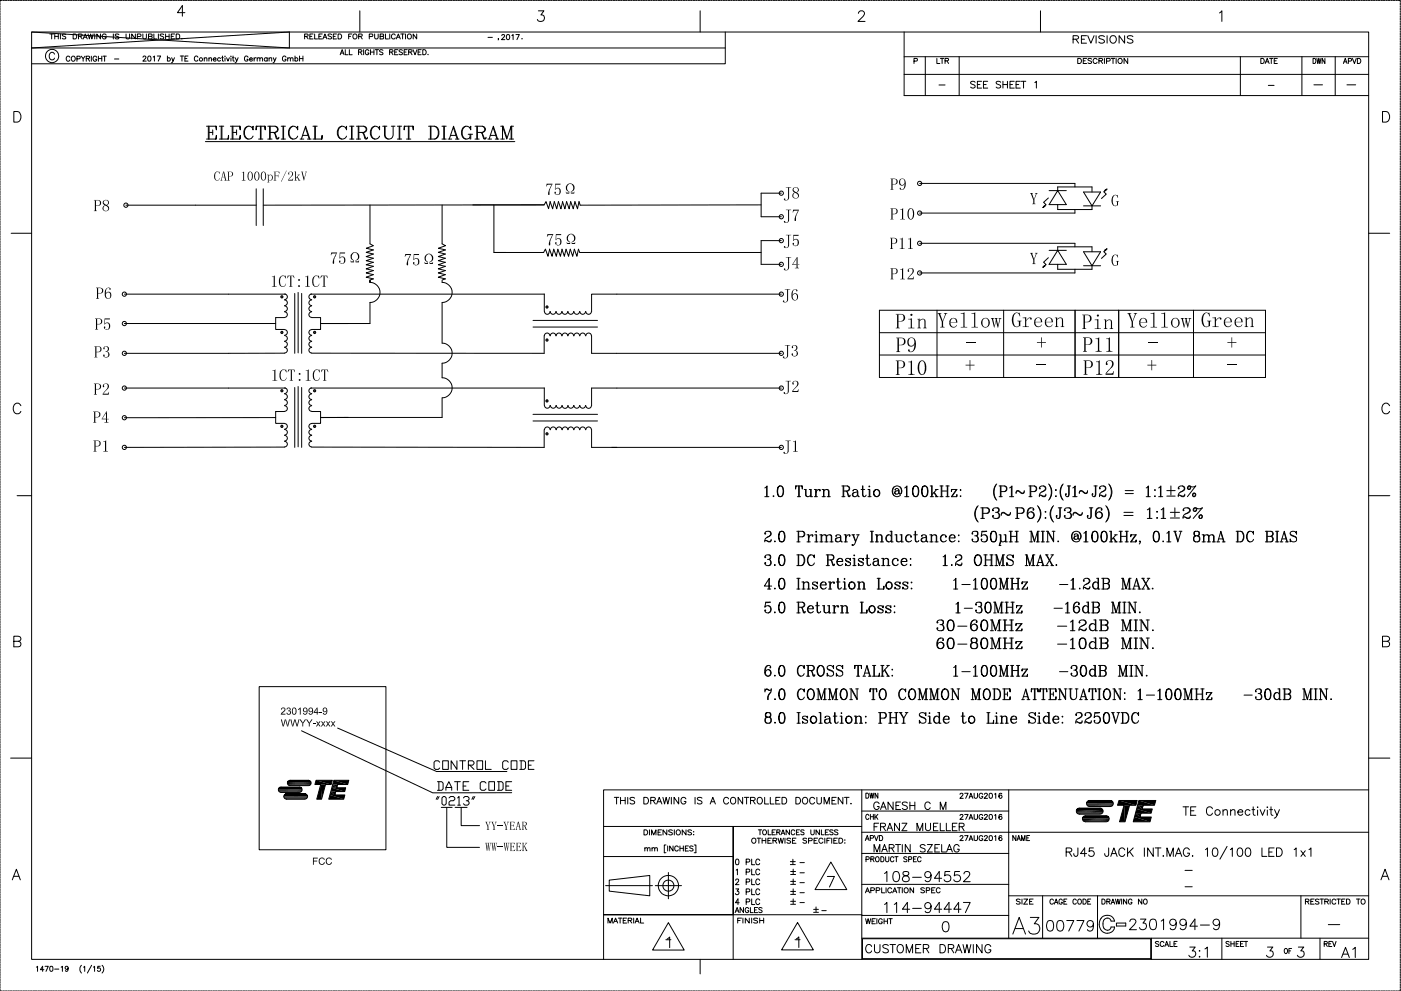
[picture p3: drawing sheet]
<svg xmlns="http://www.w3.org/2000/svg" width="420mm" height="297mm" viewBox="0 0 420 297" stroke-linecap="round" stroke-linejoin="round" font-family="sans-serif">
<g fill="none" stroke="#000" stroke-width=".3">
<path d="M0 1v.5M0 1.7v.5M0 2.5v.4M0 3.2v.5M0 4v.5M0 4.7v.5M0 5.4v.6M0 6.2v.5M0 7v.5M0 7.7v.5M0 8.5v.5M0 9.2v.5"/>
<path d="M0 10v.5M0 10.7v.5M0 11.5v.5M0 12.2v.5M0 13v.4M0 13.7v.5M0 14.5v.5M0 15.2v.5M0 15.9v.6M0 16.7v.5M0 17.5v.5M0 18.2v.5"/>
<path d="M0 19v.5M0 19.7v.5M.6 .1h-.6v.6M.8 .1h.6M1.6 .1h.5M2.4 .1h.4M3.1 .1h.5M3.9 .1h.5M4.6 .1h.5M5.3 .1h.5M6.1 .1h.5M6.9 .1h.5"/>
<path d="M7.6 .1h.5M8.3 .1h.5M9.1 .1h.5M9.5 9.6h401v278h-401zM9.5 9.6l77.3 4.8v-4.8l-77.3 4.8h208M9.9 .1h.5M10.6 .1h.5M11.3 .1h.6M12.1 .1h.5M12.9 .1h.4M13.6 .1h.5M14.4 .1h.5"/>
<path d="M14.9 10.2h1.1M15.1 .1h.5M15.5 10.2v1.5M15.8 .1h.5M16.3 16.2a.8 .8 0 0 0-.9-.5 .8 .8 0 0 0-.6 .8v.6a.81 .81 0 0 0 .6 .8 .81 .81 0 0 0 .9-.5M16.4 10.9h1.1M16.4 10.2v1.5M16.6 .1h.5M17.4 .1h.5M17.5 10.2v1.5M18.1 .1h.5M18.1 10.2v1.5"/>
<path d="M18.8 .1h.5M19.6 .1h.5M19.7 10.4l-.4-.2-.6 .2 .1 .3 .9 .4-.1 .5-.9-.1M20.4 .1h.5M21 17.2a.57 .57 0 0 0-.7-.4 .57 .57 0 0 0-.4 .6v.4a.56 .56 0 0 0 .4 .6 .56 .56 0 0 0 .7-.4M21.1 .1h.5M21.7 16.9a.7 .7 0 0 1 .9 .7 .7 .7 0 0 1-1.1 .5l-.1-.7zM21.8 .1h.6M21.9 10.2h.6a.78 .78 0 0 1 .5 .7 .78 .78 0 0 1-.5 .8h-.6zM22.6 .1h.5M23.1 17.6h.8l.1-.6-.9-.2v1.6M23.4 .1h.4"/>
<path d="M23.5 10.9l1-.1 .1-.4-.1-.2h-1v1.5M24.1 .1h.5M24.1 10.9l.5 .8M24.3 16.8l.6 .8v.8M24.8 .1h.6M24.9 11.7l.7-1.5 .6 1.5M25.2 11.2h.8M25.5 16.8l-.6 .8M25.6 .1h.5M25.9 17.6l.9-.1v-.6l-.9-.1v1.6M26.4 .1h.4M26.4 17.6l.5 .8"/>
<path d="M26.4 10.2l.4 1.5 .4-1.5 .4 1.5 .3-1.5M27.1 .1h.5M27.4 16.8v1.6M27.9 .1h.5M28.4 10.2v1.5M28.6 .1h.5M29 17.2a.57 .57 0 0 0-.6-.4 .57 .57 0 0 0-.5 .6v.4a.55 .55 0 0 0 .5 .6 .55 .55 0 0 0 .6-.6h-.4M29.3 .1h.5M29.5 16.8v1.6M29.5 17.6h1M30.1 .1h.5M30.1 10.2v1.5l-1.1-1.5v1.5"/>
<path d="M30.5 16.8v1.6M30.9 .1h.5M30.9 16.8h1M31.4 16.8v1.6M31.6 .1h.5M31.8 10.5a.62 .62 0 0 0-.6-.3 .62 .62 0 0 0-.6 .5v.4a.59 .59 0 0 0 .6 .6 .59 .59 0 0 0 .6-.6h-.3M32.3 .1h.6M33.1 .1h.5M33.9 .1h.4M34 10.2v1.5M34.3 17.7h1.3M34.6 .1h.5"/>
<path d="M35.3 .1h.6M35.6 10.4l-.4-.2-.7 .2 .2 .3 .9 .4-.1 .5-1-.1M36.1 .1h.5M36.9 .1h.4M37.6 .1h.5M37.8 10.2v1l.5 .5 .5-.2 .1-1.3M38.4 .1h.5M39.1 .1h.5M39.8 .1h.5M40.6 10.2v1.5l-1.1-1.5v1.5M40.6 .1h.5M41.2 11l.9-.1 .2-.5-.2-.2h-.9v1.5"/>
<path d="M41.4 .1h.5M42.1 .1h.5M42.8 10.2v1l.5 .5 .6-.2v-1.3M42.8 .1h.5M42.9 17.2l.3-.4 .6 .3-1 1.2h1.1M43.6 .1h.5M44.4 .1h.5M44.5 16.9a.74 .74 0 0 1 .9 .5 .74 .74 0 0 1-.5 .9l-.5-.2zM44.5 10.9l1-.1 .1-.2-.1-.4h-1v1.5l1-.1 .1-.4-.4-.3M45.1 .1h.5M45.8 .1h.6M45.9 17.1l.4-.3v1.5"/>
<path d="M46.1 10.2v1.5h1M46.6 .1h.5M47.2 16.8h1l-.7 1.5M47.4 .1h.4M47.5 10.2v1.5M48.1 .1h.5M48.9 .1h.5M49.1 10.4l-.4-.2-.7 .2 .2 .3 .8 .4-.1 .5-.9-.1M49.6 .1h.5M49.7 10.9h1M49.7 10.2v1.5M50.2 17.6a.49 .49 0 0 1 .7-.1 .49 .49 0 0 1 0 .7 .49 .49 0 0 1-.7-.1"/>
<path d="M50.2 16.8v1.5M50.3 .1h.5M50.7 10.2v1.5M51.1 .1h.5M51.4 10.9h.6M51.5 17.3l.4 1 .4-1M51.9 .1h.5M51.9 18.3l-.5 .5M52.4 10.2h-1v1.5h1M52.6 .1h.5M52.8 10.2h.6a.78 .78 0 0 1 .5 .7 .78 .78 0 0 1-.5 .8h-.6zM53.3 .1h.5"/>
<path d="M54.1 16.8h1M54.1 .1h.5M54.4 11.6h.2zM54.6 16.8v1.5M54.9 .1h.5M55.5 3.8h-2.3l1.5-2.1v3.2M55.5 17.6h.5M55.6 .1h.5M56.3 .1h.6M56.4 16.8h-.9v1.5h.9M57.1 .1h.5M57.9 .1h.4"/>
<path d="M58.6 .1h.5M59.4 17.2a.54 .54 0 0 0-.7-.4 .54 .54 0 0 0-.4 .6v.4a.55 .55 0 0 0 .4 .5 .55 .55 0 0 0 .7-.3M59.4 .1h.5M60.1 .1h.5M60.8 .1h.5M61.3 17.6l.3-.3 .4 .1 .1 .9M61.3 17.3v1M61.6 .1h.5M62.4 .1h.5M62.7 17.6l.3-.3 .4 .1v.9M62.7 17.3v1M63.1 .1h.5"/>
<path d="M63.8 .1h.5M63.9 17.8h.9v-.2a.48 .48 0 0 0-.7-.1 .48 .48 0 0 0 0 .7 .48 .48 0 0 0 .7-.1M64.6 .1h.5M65.4 .1h.5M66.1 .1h.5M66.1 17.6a.49 .49 0 0 0-.7-.1 .49 .49 0 0 0 0 .7 .49 .49 0 0 0 .7-.1M66.5 17.3h.5M66.7 16.8l.1 1.5h.3M66.8 .1h.6M67.5 16.8v.2zM67.5 17.4v.9M67.6 .1h.5"/>
<path d="M67.9 17.3l.5 1 .4-1M68.4 .1h.4M69.1 .1h.5M69.3 16.8v.2zM69.3 17.4v.9M69.7 17.3h.5M69.9 .1h.5M69.9 16.8v1.3l.4 .2M70.5 17.3l.5 1 .4-1M70.6 .1h.5M71 18.3l-.5 .5M71.3 .1h.5"/>
<path d="M72.1 .1h.5M72.9 .1h.5M73.6 .1h.5M74.3 .1h.5M74.4 17.2a.54 .54 0 0 0-.6-.4 .54 .54 0 0 0-.5 .6v.4a.53 .53 0 0 0 .6 .5 .53 .53 0 0 0 .5-.5h-.4M74.8 17.8h.9v-.2a.46 .46 0 0 0-.7-.1 .46 .46 0 0 0 0 .7 .46 .46 0 0 0 .7-.1M75.1 .1h.5M75.9 .1h.5M76.2 17.3v1M76.6 .1h.5M76.8 17.3l-.4 .1-.2 .4M77.1 17.6l.4-.3 .4 .1v.9"/>
<path d="M77.1 17.3v1M77.3 .1h.6M77.9 17.6l.4-.3 .4 .1v.9M78.1 .1h.5M78.9 .1h.4M79.6 .1h.5M80.1 17.6a.49 .49 0 0 0-.7-.1 .49 .49 0 0 0 0 .7 .49 .49 0 0 0 .7-.1M80.1 17.3v1M80.3 .1h.6M80.7 17.6l.4-.3 .3 .1 .1 .9M80.7 17.3v1M81.1 .1h.5"/>
<path d="M81.9 .1h.4M82 17.3l.4 1 .4-1M82.4 18.3l-.5 .5M82.6 .1h.5M83.4 .1h.5M84.1 .1h.5M84.8 .1h.5M85.6 .1h.5M85.8 17.2a.54 .54 0 0 0-.7-.4 .54 .54 0 0 0-.4 .6v.4a.53 .53 0 0 0 .5 .5 .53 .53 0 0 0 .6-.5h-.4M86.3 17.6l.4-.3 .3 .1 .1 .9M86.3 17.3v1M86.4 .1h.5"/>
<path d="M87.1 17.6l.4-.3 .3 .1 .1 .9M87.1 .1h.5M87.8 .1h.5M88.5 17.6a.47 .47 0 0 1 .7-.1 .47 .47 0 0 1 0 .7 .47 .47 0 0 1-.7-.1M88.5 16.8v1.5M88.6 .1h.5M89.4 .1h.4M89.8 17.6h1M89.8 16.8v1.5M90.1 .1h.5M90.8 .1h.6M90.8 16.8v1.5"/>
<path d="M91.4 10.9l.8-.1 .2-.4-.2-.2h-.8v1.5M91.6 .1h.5M91.9 10.9l.5 .8M92.4 .1h.4M92.9 10.9h.6M93.1 .1h.5M93.9 .1h.5M93.9 10.2h-1v1.5h1M94.4 10.2v1.5h.9M94.6 .1h.5M95.3 .1h.5M95.6 10.9h.7"/>
<path d="M96.1 .1h.5M96.6 10.2h-1v1.5h1M96.9 11.7l.6-1.5 .5 1.5M96.9 .1h.5M97.1 11.2h.7M97.6 .1h.5M98.3 .1h.5M99.1 .1h.5M99.4 10.4l-.9-.2-.1 .5 .9 .3 .1 .5-.3 .2-.7-.2M99.9 .1h.5M99.9 10.9h.6M100.6 .1h.5"/>
<path d="M100.9 10.2h-1v1.5h1M101.3 .1h.6M101.4 10.2h.5a.76 .76 0 0 1 .6 .7 .76 .76 0 0 1-.6 .8h-.5zM102 16.4l.6-1.5 .6 1.5M102.1 .1h.5M102.2 15.9h.8M102.9 .1h.4M103.5 14.9v1.5h.9M103.6 .1h.5M104.4 .1h.5M104.6 10.9h.6M104.8 14.9v1.5h.8"/>
<path d="M105.1 .1h.5M105.5 10.2h-.9v1.5M105.8 .1h.5M106.6 .1h.5M107.4 .1h.5M107.5 15.6h.9l.1-.4-.3-.3h-.7v1.5M107.6 10.9l.9-.1 .1-.5-1-.1v1.5M107.9 3.2v6.4M108 15.6l.5 .8M108.1 .1h.5M108.1 10.9l.5 .8M108.8 .1h.5"/>
<path d="M109.1 14.9v1.5M109.6 .1h.5M110.4 .1h.5M110.6 15.3a.54 .54 0 0 0-.6-.4 .54 .54 0 0 0-.4 .6v.4a.53 .53 0 0 0 .5 .5 .53 .53 0 0 0 .5-.5h-.3M110.7 11l1-.1 .1-.6-1.1-.1v1.5M111.1 .1h.5M111.1 14.9v1.5M111.1 15.6h1M111.8 .1h.6M112.1 14.9v1.5M112.4 10.2v1l.4 .5 .4-.1 .2-.4v-1M112.5 14.9h1"/>
<path d="M112.6 .1h.5M113 14.9v1.5M113.4 .1h.4M114 10.9l.9-.1v-.6h-.9v1.5l.9-.1 .2-.4-.4-.3M114.1 .1h.5M114.9 15.1l-.4-.2-.7 .2 .2 .4 .9 .5-.4 .4-.7-.2M114.9 .1h.5M115.6 10.2v1.5h.9M115.6 .1h.5M116.3 .1h.5M116.8 15.6h.9l.1-.5-1-.2v1.5M116.9 10.2v1.5"/>
<path d="M117.1 .1h.5M117.3 15.6l.6 .8M117.9 .1h.5M118.4 15.6h.6M118.5 10.5a.6 .6 0 0 0-.6-.3 .6 .6 0 0 0-.5 .5v.4a.6 .6 0 0 0 .5 .6 .6 .6 0 0 0 .6-.4M118.6 .1h.5M118.8 11.7l.7-1.5 .6 1.5M119.1 11.2h.7M119.3 14.9h-.9v1.5h.9M119.3 .1h.5M120.1 .1h.5M120.2 10.2h1"/>
<path d="M120.7 15.1l-.4-.2-.6 .2 .1 .4 .9 .5-.4 .4-.6-.2M120.7 10.2v1.5M120.9 .1h.5M121.2 15.6h.6M121.6 .1h.5M121.6 10.2v1.5M122.1 14.9h-.9v1.5h.9M122.3 .1h.6M122.6 15.6h.8l.1-.5-.9-.2v1.5M123.1 15.6l.5 .8M123.1 .1h.5M123.9 14.9l.6 1.5 .6-1.5"/>
<path d="M123.9 .1h.4M124.6 .1h.5M125 10.2v1.5l-1.1-1.5v1.5M125.3 .1h.6M125.4 15.6h.6M126.1 .1h.5M126.3 14.9h-.9v1.5h.9M126.8 14.9h.5a.82 .82 0 0 1 .5 .7 .82 .82 0 0 1-.5 .8h-.5zM126.8 .1h.5M127.6 .1h.5M128.4 16.3h.1M128.4 .1h.5"/>
<path d="M129.1 .1h.5M129.8 .1h.5M130.6 .1h.5M131.4 .1h.5M132.1 .1h.5M132.8 .1h.6M133.6 .1h.5M134.4 .1h.4M135.1 .1h.5M135.8 .1h.6M136.6 .1h.5M137.3 .1h.5"/>
<path d="M138.1 .1h.5M138.9 .1h.5M139.6 .1h.5M140.3 .1h.5M141.1 .1h.5M141.9 .1h.5M142.6 .1h.5M143.3 .1h.5M144.1 .1h.5M144.9 .1h.4M145.6 .1h.5M146.3 .1h.6"/>
<path d="M146.3 11.2h1.4M147.1 .1h.5M147.9 .1h.4M148.6 .1h.5M149.4 .1h.5M149.5 11.6l-.1 .4M150.1 .1h.5M150.5 10.7l.1-.3h.4l.3 .4-.9 1.1h1M150.8 .1h.5M151.6 .1h.5M152.1 10.4a.77 .77 0 0 1 .8 .6 .77 .77 0 0 1-.5 .9l-.5-.3zM152.4 .1h.5"/>
<path d="M153.1 .1h.5M153.5 10.7l.4-.3v1.5M153.8 .1h.5M154.6 .1h.5M154.7 10.4h1l-.7 1.5M155.4 .1h.4M156.1 .1h.5M156.5 11.6h.1zM156.8 .1h.6M157.6 .1h.5M158.4 .1h.4M159.1 .1h.5"/>
<path d="M159.9 .1h.5M160.6 .1h.5M161.3 .1h.5M161.5 3.2h1.6l-.9 1.3a1.01 1.01 0 0 1 1.1 1.1 1.01 1.01 0 0 1-1.4 .8l-.4-.1-.3-.5M162.1 .1h.5M162.9 .1h.5M163.6 .1h.5M164.3 .1h.5M165.1 .1h.5M165.9 .1h.5M166.6 .1h.5M167.3 .1h.6"/>
<path d="M168.1 .1h.5M168.9 .1h.4M169.6 .1h.5M170.3 .1h.6M171.1 .1h.5M171.8 .1h.5M172.6 .1h.5M173.4 .1h.5M174.1 .1h.5M174.8 .1h.5M175.6 .1h.5M176.4 .1h.5"/>
<path d="M177.1 .1h.5M177.8 .1h.6M178.6 .1h.5M179.4 .1h.4M180.1 .1h.5M180.8 .1h.6M181.6 .1h.5M182.3 .1h.5M183.1 .1h.5M183.9 .1h.5M184.6 .1h.5M185.3 .1h.5"/>
<path d="M186.1 .1h.5M186.9 .1h.5M187.6 .1h.5M188.3 .1h.5M189.1 .1h.5M189.9 .1h.4M190.6 .1h.5M191.3 .1h.6M192.1 .1h.5M192.8 .1h.5M193.6 .1h.5M194.4 .1h.5"/>
<path d="M195.1 .1h.5M195.8 .1h.5M196.6 .1h.5M197.4 .1h.5M198.1 .1h.5M198.8 .1h.5M199.6 .1h.5M200.4 .1h.4M201.1 .1h.5M201.8 .1h.6M202.6 .1h.5M203.4 .1h.4"/>
<path d="M204.1 .1h.5M204.9 .1h.5M205.6 .1h.5M206.3 .1h.5M207.1 .1h.5M207.9 .1h.5M208.6 .1h.5M209.3 .1h.5M210 3.2v6.4M210.1 .1h.5M210.9 .1h.4M211.6 .1h.5"/>
<path d="M212.3 .1h.6M213.1 .1h.5M213.9 .1h.4M214.6 .1h.5M215.3 .1h.6M216.1 .1h.5M216.8 .1h.5M217.5 9.6v9.5h-208M217.6 .1h.5M218.4 .1h.5M219.1 .1h.5M219.8 .1h.5"/>
<path d="M220.6 .1h.5M221.4 .1h.5M222.1 .1h.5M222.8 .1h.6M223.6 .1h.5M224.4 .1h.4M225.1 .1h.5M225.8 .1h.6M226.6 .1h.5M227.3 .1h.5M228.1 .1h.5M228.9 .1h.5"/>
<path d="M229.6 .1h.5M230.3 .1h.5M231.1 .1h.5M231.9 .1h.5M232.6 .1h.5M233.3 .1h.5M234.1 .1h.5M234.9 .1h.4M235.6 .1h.5M236.3 .1h.6M237.1 .1h.5M237.8 .1h.5"/>
<path d="M238.6 .1h.5M239.4 .1h.5M240.1 .1h.5M240.8 .1h.5M241.6 .1h.5M242.4 .1h.5M243.1 .1h.5M243.8 .1h.5M244.6 .1h.5M245.4 .1h.4M246.1 .1h.5M246.8 .1h.6"/>
<path d="M247.6 .1h.5M248.3 .1h.5M249.1 .1h.5M249.9 .1h.5M250.6 .1h.5M251.3 .1h.5M252.1 .1h.5M252.9 .1h.5M253.6 .1h.5M254.3 .1h.5M255.1 .1h.5M255.9 .1h.4"/>
<path d="M256.6 .1h.5M257.3 .1h.6M257.4 4v-.1a1.01 1.01 0 0 1 1.3-.7l.4 .4a1.05 1.05 0 0 1-.3 1.3l-1.5 1.5h2.1M258.1 .1h.5M258.8 .1h.5M259.6 .1h.5M260.4 .1h.5M261.1 .1h.5M261.8 .1h.5M262.6 .1h.5M263.4 .1h.5M264.1 .1h.5"/>
<path d="M264.8 .1h.5M265.6 .1h.5M266.4 .1h.4M267.1 .1h.5M267.8 .1h.6M268.6 .1h.5M269.4 .1h.4M270.1 .1h.5M270.8 .1h.6M271.1 17h139.4M271.1 9.6v19h139.4M271.6 .1h.5"/>
<path d="M272.3 .1h.5M273.1 .1h.5M273.9 .1h.5M274.1 18.3l.9-.1 .1-.6-1-.1v1.5M274.6 .1h.5M275.3 .1h.5M276.1 .1h.5M276.9 .1h.4M277.5 17v11.6M277.6 .1h.5M278.3 .1h.5M279.1 .1h.5"/>
<path d="M279.9 .1h.4M280.6 .1h.5M281 17.5v1.5h.9M281.3 .1h.6M282 17.5h1M282.1 .1h.5M282.5 17.5v1.5M282.8 .1h.5M283.4 18.2l1-.1v-.5l-1-.1v1.5M283.6 .1h.5M284 18.2l.5 .8M284.4 .1h.5"/>
<path d="M285.1 .1h.5M285.8 .1h.5M286.6 .1h.5M287.4 .1h.5M287.7 17v11.6M288.1 .1h.5M288.8 .1h.5M289.6 .1h.5M290.4 .1h.4M291.1 .1h.5M291.8 .1h.6M292.6 .1h.5"/>
<path d="M293.3 .1h.5M294.1 .1h.5M294.9 .1h.5M295.6 .1h.5M296.3 .1h.5M297.1 .1h.5M297.9 .1h.5M298.6 .1h.5M299.3 .1h.5M300.1 .1h.5M300.9 .1h.4M301.6 .1h.5"/>
<path d="M302.3 .1h.6M303.1 .1h.5M303.8 .1h.5M304.6 .1h.5M305.4 .1h.5M306.1 .1h.5M306.8 .1h.5M307.6 .1h.5M308.4 .1h.5M309.1 .1h.5M309.8 .1h.5M310.6 .1h.5"/>
<path d="M311.4 .1h.4M312 3.2v6.4M312.1 .1h.5M312.8 .1h.6M313.6 .1h.5M314.3 .1h.5M315.1 .1h.5M315.8 .1h.6M316.6 .1h.5M317.3 .1h.5M318.1 .1h.5M318.9 .1h.5"/>
<path d="M319.6 .1h.5M320.3 .1h.5M321.1 .1h.5M321.8 11.8l1.4-.2 .3-.5-.3-.3-1.4-.1v2.2M321.9 .1h.4M322.6 .1h.5M322.6 11.8l.9 1.1M323.2 17.5h.6a.79 .79 0 0 1 .5 .8 .79 .79 0 0 1-.5 .7h-.6zM323.3 .1h.6M324.1 .1h.5M324.3 11.8h.9M324.9 .1h.4"/>
<path d="M324.9 18.2h.6M325.6 .1h.5M325.8 10.7h-1.5v2.2h1.5M325.9 17.5h-1v1.5h1M326.2 10.7l1 2.2 .9-2.2M326.3 .1h.6M327.1 .1h.5M327.4 17.7l-.4-.2-.7 .2v.3l1.1 .6v.2l-.4 .2-.7-.2M327.8 .1h.5M328.6 .1h.5M328.7 10.7v2.2M329 17.9a.62 .62 0 0 0-.7-.4 .62 .62 0 0 0-.5 .6 .68 .68 0 0 0 .3 .8 .68 .68 0 0 0 .8-.1l.1-.1"/>
<path d="M329.4 .1h.5M329.6 18.2h.7l.4-.4-.2-.2-.9-.1v1.5M330.1 .1h.5M330.1 18.2l.6 .8M330.8 .1h.5M331.2 11l-.6-.3-1.1 .3 .3 .5 1.2 .5 .2 .6a1.16 1.16 0 0 1-1.7 0M331.2 17.5v1.5M331.6 .1h.5M331.9 18.3l.9-.1 .1-.6-1-.1v1.5M332 10.7v2.2M332.4 .1h.4M333.1 .1h.5"/>
<path d="M333.1 11a1.03 1.03 0 0 1 1.4 .1 1.03 1.03 0 0 1 0 1.4 1.03 1.03 0 0 1-1.4 .1l-.2-.5zM333.2 17.5h1.1M333.8 17.5v1.5M333.8 .1h.5M334.6 .1h.5M334.7 17.5v1.5M335.4 .1h.4M336.1 .1h.5M336.8 .1h.6M337.3 10.7v2.2l-1.7-2.2v2.2M337.6 .1h.5M338.2 17.5v1.5l-1.1-1.5v1.5"/>
<path d="M338.3 .1h.5M339.1 .1h.5M339.8 11l-.6-.3-1.1 .3 .2 .5 1.2 .5 .3 .6a1.16 1.16 0 0 1-1.7 0M339.9 .1h.5M340.6 .1h.5M341.3 .1h.5M342.1 .1h.5M342.9 .1h.5M343.6 .1h.5M344.3 .1h.5M345.1 .1h.5M345.9 .1h.4"/>
<path d="M346.6 .1h.5M347.3 .1h.6M348.1 .1h.5M348.8 .1h.5M349.6 .1h.5M350.4 .1h.5M351.1 .1h.5M351.8 .1h.5M352.6 .1h.5M353.4 .1h.5M354.1 .1h.5M354.8 .1h.5"/>
<path d="M355.6 .1h.5M356.4 .1h.4M357.1 .1h.5M357.8 .1h.6M358.6 .1h.5M359.3 .1h.5M360.1 .1h.5M360.8 .1h.6M361.6 .1h.5M362.3 .1h.5M363.1 .1h.5M363.9 .1h.5"/>
<path d="M364.6 .1h.5M365.3 .1h.5M365.7 3.9l.7-.7v3.2M366.1 .1h.5M366.9 .1h.4M367.6 .1h.5M368.3 .1h.6M369.1 .1h.5M369.8 .1h.5M370.6 .1h.5M371.3 .1h.6M372 17v11.6"/>
<path d="M372.1 .1h.5M372.8 .1h.5M373.6 .1h.5M374.4 .1h.5M375.1 .1h.5M375.8 .1h.5M376.6 .1h.5M377.4 .1h.4M378.1 .1h.5M378.1 17.5h.5a.81 .81 0 0 1 .6 .8 .81 .81 0 0 1-.6 .7h-.5zM378.8 .1h.5M379.4 19l.6-1.5 .6 1.5"/>
<path d="M379.6 .1h.5M379.6 18.5h.8M380.4 .1h.4M380.7 17.5h1.1M381.1 .1h.5M381.3 17.5v1.5M381.8 .1h.6M382.1 18.2h.6M382.6 .1h.5M383.1 17.5h-1v1.5h1M383.3 .1h.5M384.1 .1h.5"/>
<path d="M384.9 .1h.5M385.6 .1h.5M386.3 .1h.5M387.1 .1h.5M387.9 .1h.4M388.6 .1h.5M389.3 .1h.5M390.1 .1h.5M390.4 17v11.6M390.9 .1h.4M391.6 .1h.5M392.3 .1h.6"/>
<path d="M393.1 .1h.5M393.8 17.5a.77 .77 0 0 1 .9 .8 .77 .77 0 0 1-.9 .7zM393.8 .1h.5M394.6 .1h.5M394.9 17.5l.3 1.5 .3-1.5 .3 1.5 .4-1.5M395.4 .1h.5M396.1 .1h.5M396.8 .1h.5M397.3 17.5v1.5l-.8-1.5v1.5M397.6 .1h.5M398.4 .1h.4M399.1 .1h.5"/>
<path d="M399.8 .1h.5M400.4 17v11.6M400.6 .1h.5M401.4 .1h.4M402.1 .1h.5M402.8 .1h.6M402.9 19l.5-1.5 .6 1.5M403.1 18.5h.7M403.6 .1h.5M404.3 .1h.5M404.4 18.3l.8-.1v-.6l-.8-.1v1.5M405.1 .1h.5"/>
<path d="M405.6 17.5l.6 1.5 .5-1.5M405.8 .1h.6M406.6 .1h.5M407.1 17.5h.5a.81 .81 0 0 1 .5 .8 .81 .81 0 0 1-.5 .7h-.5zM407.3 .1h.5M408.1 .1h.5M408.9 .1h.5M409.6 .1h.5M410.3 .1h.5M411.1 .1h.5M411.9 .1h.4M412.6 .1h.5"/>
<path d="M413.3 .1h.6M414.1 .1h.5M414.8 .1h.5M415.6 .1h.5M416.3 .1h.6M417.1 .1h.5M417.8 .1h.5M418.6 .1h.5M419.4 .1h.5v.6M419.9 1v.5M419.9 1.7v.5M419.9 2.5v.4"/>
<path d="M419.9 3.2v.5M419.9 4v.5M419.9 4.7v.5M419.9 5.4v.6M419.9 6.2v.5M419.9 7v.5M419.9 7.7v.5M419.9 8.5v.5M419.9 9.2v.5M419.9 10v.5M419.9 10.7v.5M419.9 11.5v.5"/>
<path d="M419.9 12.2v.5M419.9 13v.4M419.9 13.7v.5M419.9 14.5v.5M419.9 15.2v.5M419.9 15.9v.6M419.9 16.7v.5M419.9 17.5v.5M419.9 18.2v.5M419.9 19v.5M419.9 19.7v.5M0 20.5v.5"/>
<path d="M0 21.2v.5M0 22v.5M0 22.7v.5M0 23.5v.4M0 24.2v.5M0 25v.5M0 25.7v.5M0 26.4v.6M0 27.2v.5M0 28v.5M0 28.7v.5M0 29.4v.6"/>
<path d="M0 30.2v.5M0 31v.5M0 31.7v.5M0 32.5v.5M0 33.2v.5M0 34v.4M0 34.7v.5M0 35.5v.5M0 36.2v.5M0 36.9v.6M0 37.7v.5M0 38.5v.5"/>
<path d="M0 39.2v.5M0 39.9v.6M4.1 33.4h1.1a1.69 1.69 0 0 1 1.1 1.6 1.69 1.69 0 0 1-1.1 1.6h-1.1zM61.9 37.8h3v1.1l-.2-1.1M62.5 37.8v3.9M62.7 37.8v3.9M62.7 39.7h1.1M63.8 38.9v1.5M65.8 37.8h1.3M66.3 37.8v3.9M66.5 37.8v3.9M69.1 37.8h3v1.1l-.3-1.1"/>
<path d="M69.6 37.8v3.9M69.9 39.7h1.1M69.9 37.8v3.9M71 38.9v1.5M74.4 37.8a2.19 2.19 0 0 0 0 3.9M75.7 38.4l.2 .5v-1.1l-.2 .6a1.42 1.42 0 0 0-1.6-.5 1.42 1.42 0 0 0-.9 1.4 1.68 1.68 0 0 0 .3 1.9 1.68 1.68 0 0 0 1.9 .3l.5-.7M77 37.8l-.2 1.1v-1.1h2.7v1.1l-.1-1.1M78.1 37.8v3.9M78.3 37.8v3.9M80.3 37.8h2.2l.6 .2a.91 .91 0 0 1 0 1.5l-.6 .2h-1.5M80.9 37.8v3.9M81 37.8v3.9"/>
<path d="M82 39.7l.5 .3 .6 1.3 .1 .2 .4-.2M82.3 39.9l.5 1.6 .6 .2 .2-.6M82.5 37.8a.96 .96 0 0 1 .7 1 .96 .96 0 0 1-.7 .9M84.3 37.8h1.3M84.9 37.8v3.9M85 37.8v3.9M87.8 37.8a2.19 2.19 0 0 0 0 3.9M89.1 38.4l.2 .5v-1.1l-.2 .6a1.44 1.44 0 0 0-1.6-.5 1.44 1.44 0 0 0-1 1.4 1.7 1.7 0 0 0 .4 1.8 1.7 1.7 0 0 0 1.8 .4l.6-.7M91.7 38.4l1.1 3.3M93.9 37.8h1.2M94.4 37.8v3.9M94.6 37.8v3.9"/>
<path d="M102.5 37.8a2.19 2.19 0 0 0 0 3.9M103.8 38.4l.1 .5v-1.1l-.1 .6a1.44 1.44 0 0 0-1.7-.5 1.44 1.44 0 0 0-.9 1.4 1.7 1.7 0 0 0 .4 1.8 1.7 1.7 0 0 0 1.8 .4l.5-.7M104.9 37.8h1.2M105.4 37.8v3.9M105.6 37.8v3.9M106.9 37.8h2.2l.5 .2a.91 .91 0 0 1 0 1.5l-.5 .2h-1.5M107.4 37.8v3.9M107.6 37.8v3.9M108.5 39.7l.6 .3 .5 1.3 .2 .2 .4-.2M108.9 39.9l.5 1.6 .6 .2 .2-.6M109.1 37.8a.96 .96 0 0 1 .7 1 .96 .96 0 0 1-.7 .9M112.4 37.8a2.19 2.19 0 0 0 0 3.9"/>
<path d="M113.7 38.4l.1 .5v-1.1l-.1 .6a1.44 1.44 0 0 0-1.7-.5 1.44 1.44 0 0 0-.9 1.4 1.7 1.7 0 0 0 .4 1.8 1.7 1.7 0 0 0 1.8 .4l.5-.7M114.8 37.8h1.2M115.3 37.8v2.8a1.31 1.31 0 0 0 1.3 1.1 1.31 1.31 0 0 0 1.3-1.1v-2.8M115.5 37.8v2.8l.2 .5 .7 .6M117.3 37.8h1.1M119.2 37.8h1.2M119.7 37.8v3.9M119.9 37.8v3.9M121.4 37.8l-.2 1.1v-1.1h2.8v1.1l-.3-1.1M122.5 37.8v3.9M122.6 37.8v3.9M128.5 37.8h1.8a2.07 2.07 0 0 1 1.4 2 2.07 2.07 0 0 1-1.4 1.9h-1.8"/>
<path d="M129.1 37.8v3.9M129.2 37.8v3.9M130.3 37.8a2.19 2.19 0 0 1 0 3.9M132.5 37.8h1.3M133.1 37.8v3.9M133.3 37.8v3.9M136 38.4l1.1 3.3M139.7 37.8a2.19 2.19 0 0 0 0 3.9M141 38.4l.2 .5v-1.1l-.2 .6a1.42 1.42 0 0 0-1.6-.5 1.42 1.42 0 0 0-1 1.4 1.68 1.68 0 0 0 .4 1.9 1.68 1.68 0 0 0 1.8 .3l.4-.4M142.5 37.8h2.2a1.01 1.01 0 0 1 .9 1.1l-.4 .6-.5 .2h-1.5M143 37.8v3.9M143.2 37.8v3.9"/>
<path d="M144.1 39.7l.6 .3 .7 1.5 .4-.2M144.5 39.9l.7 1.8h.4l.2-.6M144.7 37.8a.96 .96 0 0 1 .7 1 .96 .96 0 0 1-.7 .9M148 38.4l1.1 3.3M150.2 37.8h.7l1.1 3.3M153.3 37.8h.7M153.5 37.8v3.9M271.1 22.3h139.4M281.6 25.5h1.8M292.4 24.7l-.4-.3-.9 .3 .1 .3 1.2 .6v.5a.87 .87 0 0 1-1.3 0M293.1 25.3h.8M294.4 24.4h-1.3v2h1.3"/>
<path d="M294.9 25.3h.8M296.2 24.4h-1.3v2h1.3M300.1 24.7l-.5-.3-.9 .3 .2 .4 1.1 .5 .1 .5-.2 .2a.85 .85 0 0 1-1.2-.2M300.8 25.3h1.3M300.8 24.4v2M302.1 24.4v2M302.9 25.3h.8M304.2 24.4h-1.3v2h1.3M304.7 25.3h.8M306 24.4h-1.3v2h1.3M306.3 24.4h1.3M307 24.4v2"/>
<path d="M310.3 24.8l.5-.4v2M380.4 25.6h1.7M394 25.4h2.6M403.9 25.4h2.7M414.6 33.4h1.1a1.69 1.69 0 0 1 1.1 1.6 1.69 1.69 0 0 1-1.1 1.6h-1.1zM419.9 20.5v.5M419.9 21.2v.5M419.9 22v.5M419.9 22.7v.5M419.9 23.5v.4M419.9 24.2v.5M419.9 25v.5"/>
<path d="M419.9 25.7v.5M419.9 26.4v.6M419.9 27.2v.5M419.9 28v.5M419.9 28.7v.5M419.9 29.4v.6M419.9 30.2v.5M419.9 31v.5M419.9 31.7v.5M419.9 32.5v.5M419.9 33.2v.5M419.9 34v.4"/>
<path d="M419.9 34.7v.5M419.9 35.5v.5M419.9 36.2v.5M419.9 36.9v.6M419.9 37.7v.5M419.9 38.5v.5M419.9 39.2v.5M419.9 39.9v.6M0 40.7v.5M0 41.5v.5M0 42.2v.5M0 43v.5"/>
<path d="M0 43.7v.5M0 44.5v.4M0 45.2v.5M0 46v.5M0 46.7v.5M0 47.4v.5M0 48.2v.5M0 49v.5M0 49.7v.5M0 50.4v.6M0 51.2v.5M0 52v.5"/>
<path d="M0 52.7v.5M0 53.5v.5M0 54.2v.5M0 55v.4M0 55.7v.5M0 56.5v.5M0 57.2v.5M0 57.9v.5M0 58.7v.5M0 59.5v.5M61.6 42.4h92.8M61.9 41.7h3v-1.1l-.2 1.1"/>
<path d="M65.8 41.7h2.7v-1.1l-.1 1.1M69.1 41.7h3v-1.1l-.3 1.1M76.8 56.6v11M77.6 41.7h1.2M79 56.6v11M80.3 41.7h1.3M84.3 41.7h1.3M90 41.7h1.1M90.4 41.7l1.3-3.9 1.2 3.9M90.8 40.6h1.6M92.2 41.7h1.1M93.9 41.7h2.7v-1.1l-.2 1.1"/>
<path d="M104.9 41.7h1.2M106.9 41.7h1.3M119.2 41.7h1.2M121.9 41.7h1.3M132.5 41.7h1.3M134.4 41.7h1.1M134.7 41.7l1.3-3.9 1.3 3.9M135.1 40.6h1.7M136.6 41.7h1.1M140.4 40.2h1.3M141 40.2v1.5M141.2 40.2v1.5"/>
<path d="M142.5 41.7h1.2M146.3 41.7h1.1M146.7 41.7l1.3-3.9 1.2 3.9M147 40.6h1.7M148.5 41.7h1.1M150.2 41.7h1.1M150.7 41.7v-3.9l1.3 3.9 1.3-3.9v3.9M152.7 41.7h1.3M234.3 57.9h-6v7.1h6M275.8 55h46.6v1M314.4 59.3l-1.4 1.3 .7 .8-.9 .8M314.6 57.1h5.2"/>
<path d="M317.2 57.1l2.6 4.2h-5.2zM317.2 57.1v-1.1h10.3v1.6M325 57.6h5.1l-2.6 4.1zM331.3 57.1l.7-.4-.5 .5zM332 56.7l-1 .8 .8 .7-1.5 1.3M419.9 40.7v.5M419.9 41.5v.5M419.9 42.2v.5M419.9 43v.5M419.9 43.7v.5M419.9 44.5v.4M419.9 45.2v.5"/>
<path d="M419.9 46v.5M419.9 46.7v.5M419.9 47.4v.5M419.9 48.2v.5M419.9 49v.5M419.9 49.7v.5M419.9 50.4v.6M419.9 51.2v.5M419.9 52v.5M419.9 52.7v.5M419.9 53.5v.5M419.9 54.2v.5"/>
<path d="M419.9 55v.4M419.9 55.7v.5M419.9 56.5v.5M419.9 57.2v.5M419.9 57.9v.5M419.9 58.7v.5M419.9 59.5v.5M0 60.2v.5M0 60.9v.6M0 61.7v.5M0 62.5v.5M0 63.2v.5"/>
<path d="M0 64v.5M0 64.7v.5M0 65.5v.4M0 66.2v.5M0 67v.5M0 67.7v.5M0 68.4v.5M0 69.2v.5M0 70v.5M0 70.7v.5M0 71.4v.6M0 72.2v.5"/>
<path d="M0 73v.5M0 73.7v.5M0 74.5v.5M0 75.2v.5M0 76v.4M0 76.7v.5M0 77.5v.5M0 78.2v.5M0 78.9v.5M0 79.7v.5M3.3 69.9h6.2M37.8 61.5h39"/>
<path d="M111 61.5v11.6l1 .5-2.1 .8 2.1 .5-2.2 .7 2.2 .5-2.2 .8 2.2 .5-2.2 .7 2.2 .5M112 78.6l-2.2 .8 2.2 .4-2.2 .8 2.2 .5-2.2 .7 2.2 .5-2.2 .8 2.2 .5-1 .3v.8v-.6M132.6 61.5v11.6l1 .5-2.1 .8 2.1 .5M133.6 78.6l-2.2 .8 2.2 .4-2.2 .8 2.2 .5-2.2 .7 2.2 .5-2.2 .8 2.2 .5-1 .3M133.6 74.9l-2.2 .7 2.2 .5-2.2 .8 2.2 .5-2.2 .7 2.2 .5M141.8 61.4h21.4M148.1 61.5v14.2h3.6M148.1 75.7h14.9h-.5M164.8 74.7l.8 2.1 .5-2.1 .7 2.1 .5-2.1 .8 2.1 .4-2.1 .7 2.1 .6-2.1 .7 2.1 .5-2.1 .7 2.1 .6-2.1 .7 2.1 .5-2.1 .4 1h54.4M164.8 74.7l-.5 2.1-.7-2.1-.6 1M165 60.4l.7 2.2 .5-2.2 .8 2.2 .5-2.2 .7 2.2 .5-2.2M165 60.4l-.5 2.2-.8-2.2-.5 1-84.2 .1"/>
<path d="M168.7 60.4l.7 2.2 .5-2.2 .8 2.2 .5-2.2 .7 2.2 .5-2.2 .8 2.2 .5-2.2 .3 1.1 54.3-.1M234.3 72.1h-6v7.1h6M275.8 72.9h46.6v1.1M313.2 61.6l.2 .2-.6 .4zM313.2 79.6l.2 .1-.6 .4zM314.4 77.2l-1.4 1.4 .7 .7-.9 .8M314.6 75h5.2M317.2 75l2.6 4.2h-5.2zM317.2 61.3v1.5h10.3v-1.1M317.2 75v-1h10.3v1.5M317.2 79.2v1.5h10.3v-1M322.4 62.8v1.1h-46.6"/>
<path d="M325 75.5h5.1l-2.6 4.2zM325 61.7h5.1M325 79.7h5.1M331.3 75l.7-.4-.5 .6zM332 74.6l-1 .8 .8 .7-1.5 1.4M410.5 69.9h6.3M419.9 60.2v.5M419.9 60.9v.6M419.9 61.7v.5M419.9 62.5v.5M419.9 63.2v.5M419.9 64v.5"/>
<path d="M419.9 64.7v.5M419.9 65.5v.4M419.9 66.2v.5M419.9 67v.5M419.9 67.7v.5M419.9 68.4v.5M419.9 69.2v.5M419.9 70v.5M419.9 70.7v.5M419.9 71.4v.6M419.9 72.2v.5M419.9 73v.5"/>
<path d="M419.9 73.7v.5M419.9 74.5v.5M419.9 75.2v.5M419.9 76v.4M419.9 76.7v.5M419.9 77.5v.5M419.9 78.2v.5M419.9 78.9v.5M419.9 79.7v.5M0 80.5v.5M0 81.2v.5M0 81.9v.6"/>
<path d="M0 82.7v.5M0 83.5v.5M0 84.2v.5M0 84.9v.6M0 85.7v.5M0 86.5v.4M0 87.2v.5M0 88v.5M0 88.7v.5M0 89.4v.5M0 90.2v.5M0 91v.5"/>
<path d="M0 91.7v.5M0 92.4v.5M0 93.2v.5M0 94v.5M0 94.7v.5M0 95.4v.6M0 96.2v.5M0 97v.4M0 97.7v.5M0 98.5v.5M0 99.2v.5M0 100v.4"/>
<path d="M37.3 97h45.4M37.3 88.2h48.3M85.3 88.1a.85 .85 0 0 1 .9 .9 .85 .85 0 0 1-.9 .8M85.3 89.9a.85 .85 0 0 1 .9 .8 .85 .85 0 0 1-.9 .9M85.3 91.7a.85 .85 0 0 1 .9 .8 .85 .85 0 0 1-.9 .9M85.3 93.5a.85 .85 0 0 1 .9 .8 .85 .85 0 0 1-.9 .9M85.3 98.8a.85 .85 0 0 1 .9 .8 .85 .85 0 0 1-.9 .9M85.3 95.2h-2.6v3.5h2.6M88.4 88v17.9M89.4 87.7v18.1M90.5 88v17.9M93.2 88.2h70"/>
<path d="M93.5 95.2h2.6v3.5h-2.6M93.5 98.8a.85 .85 0 0 0-.9 .8 .85 .85 0 0 0 .9 .9M93.5 93.5a.85 .85 0 0 0-.9 .8 .85 .85 0 0 0 .9 .9M93.5 91.7a.85 .85 0 0 0-.9 .8 .85 .85 0 0 0 .9 .9M93.5 89.9a.85 .85 0 0 0-.9 .8 .85 .85 0 0 0 .9 .9M93.5 88.1a.85 .85 0 0 0-.9 .9 .85 .85 0 0 0 .9 .8M111 84.7a3 3 0 0 1 3 3 3 3 0 0 1-3 3v6.3h-14.9M132.6 84.1v.6zM132.6 84.7a3 3 0 0 1 3 3 3 3 0 0 1-3 3v12.2a3 3 0 0 1 3 3 3 3 0 0 1-3 3v4.3a3 3 0 0 1 3 3 3 3 0 0 1-3 3M159.9 98h19.3M159.9 96h19.3M163.2 88.1v5.3"/>
<path d="M163.3 93.4a.85 .85 0 0 0 .8 .8 .85 .85 0 0 0 .9-.8M165 93.4a.85 .85 0 0 0 .9 .8 .85 .85 0 0 0 .8-.8M166.8 93.4a.85 .85 0 0 0 .8 .8 .85 .85 0 0 0 .9-.8M168.6 93.4a.85 .85 0 0 0 .8 .8 .85 .85 0 0 0 .9-.8M170.3 93.4a.85 .85 0 0 0 .9 .8 .85 .85 0 0 0 .8-.8M172.1 93.4a.85 .85 0 0 0 .9 .8 .85 .85 0 0 0 .8-.8M173.9 93.4a.85 .85 0 0 0 .9 .8 .85 .85 0 0 0 .8-.8M234.3 88.2h-56.9v5.2a.85 .85 0 0 1-.9 .8 .85 .85 0 0 1-.8-.8M263.7 93h115.8v20.1h-115.8zM263.7 99.7h115.8M281 93v20.1M301 93v20.1"/>
<path d="M322.4 80.7v1.1h-46.6M322.4 93v20.1M335.5 93v20.1M357.9 93v20.1M419.9 80.5v.5M419.9 81.2v.5M419.9 81.9v.6M419.9 82.7v.5M419.9 83.5v.5M419.9 84.2v.5M419.9 84.9v.6M419.9 85.7v.5"/>
<path d="M419.9 86.5v.4M419.9 87.2v.5M419.9 88v.5M419.9 88.7v.5M419.9 89.4v.5M419.9 90.2v.5M419.9 91v.5M419.9 91.7v.5M419.9 92.4v.5M419.9 93.2v.5M419.9 94v.5M419.9 94.7v.5"/>
<path d="M419.9 95.4v.6M419.9 96.2v.5M419.9 97v.4M419.9 97.7v.5M419.9 98.5v.5M419.9 99.2v.5M419.9 100v.4M0 100.7v.5M0 101.5v.5M0 102.2v.5M0 102.9v.5M0 103.7v.5"/>
<path d="M0 104.5v.5M0 105.2v.5M0 105.9v.6M0 106.7v.5M0 107.5v.4M0 108.2v.5M0 109v.5M0 109.7v.5M0 110.5v.4M0 111.2v.5M0 112v.5M0 112.7v.5"/>
<path d="M0 113.4v.5M0 114.2v.5M0 115v.5M0 115.7v.5M0 116.4v.6M0 117.2v.5M0 118v.4M0 118.7v.5M0 119.5v.5M37.3 116.3h48.3M85.3 104.1a.85 .85 0 0 1 .9 .9 .85 .85 0 0 1-.9 .8M85.3 102.3a.85 .85 0 0 1 .9 .9 .85 .85 0 0 1-.9 .8"/>
<path d="M85.3 100.6a.85 .85 0 0 1 .9 .8 .85 .85 0 0 1-.9 .9M85.3 119.8a.85 .85 0 0 1 .9 .9 .85 .85 0 0 1-.9 .8M85.3 118.1a.85 .85 0 0 1 .9 .8 .85 .85 0 0 1-.9 .8M85.3 116.3a.85 .85 0 0 1 .9 .8 .85 .85 0 0 1-.9 .9M85.3 105.9h-48M88.4 116.1v18M89.4 115.9v18M90.5 116.1v18M93.2 116.3h70v5.2M93.5 100.6a.85 .85 0 0 0-.9 .8 .85 .85 0 0 0 .9 .9M93.5 102.3a.85 .85 0 0 0-.9 .9 .85 .85 0 0 0 .9 .8M93.5 104.1a.85 .85 0 0 0-.9 .9 .85 .85 0 0 0 .9 .8"/>
<path d="M93.5 116.3a.85 .85 0 0 0-.9 .8 .85 .85 0 0 0 .9 .9M93.5 118.1a.85 .85 0 0 0-.9 .8 .85 .85 0 0 0 .9 .8M93.5 119.8a.85 .85 0 0 0-.9 .9 .85 .85 0 0 0 .9 .8M132.6 119.3v5.8h-36.5h8.3M164.9 100.7a.85 .85 0 0 0-.8-.9 .85 .85 0 0 0-.9 .9v5.2h-69.7M165 100.7a.85 .85 0 0 1 .9-.9 .85 .85 0 0 1 .8 .9M166.8 100.7a.85 .85 0 0 1 .8-.9 .85 .85 0 0 1 .9 .9M168.6 100.7a.85 .85 0 0 1 .8-.9 .85 .85 0 0 1 .9 .9M170.3 100.7a.85 .85 0 0 1 .9-.9 .85 .85 0 0 1 .8 .9M172.1 100.7a.85 .85 0 0 1 .9-.9 .85 .85 0 0 1 .8 .9M173.9 100.7a.85 .85 0 0 1 .9-.9 .85 .85 0 0 1 .8 .9M175.7 100.7a.85 .85 0 0 1 .8-.9 .85 .85 0 0 1 .9 .9v5.2h56.9"/>
<path d="M234.3 116.3h-56.9v5.3a.85 .85 0 0 1-.9 .8 .85 .85 0 0 1-.8-.8M263.7 106.4h115.8M289.9 102.5h2.8M310.9 109.3h2.8M344.3 102.5h2.8M368 109.3h2.8M419.9 100.7v.5M419.9 101.5v.5M419.9 102.2v.5M419.9 102.9v.5M419.9 103.7v.5M419.9 104.5v.5"/>
<path d="M419.9 105.2v.5M419.9 105.9v.6M419.9 106.7v.5M419.9 107.5v.4M419.9 108.2v.5M419.9 109v.5M419.9 109.7v.5M419.9 110.5v.4M419.9 111.2v.5M419.9 112v.5M419.9 112.7v.5M419.9 113.4v.5"/>
<path d="M419.9 114.2v.5M419.9 115v.5M419.9 115.7v.5M419.9 116.4v.6M419.9 117.2v.5M419.9 118v.4M419.9 118.7v.5M419.9 119.5v.5M0 120.2v.5M0 121v.4M0 121.7v.5M0 122.5v.5"/>
<path d="M0 123.2v.5M0 123.9v.5M0 124.7v.5M0 125.5v.5M0 126.2v.5M0 126.9v.6M0 127.7v.5M0 128.5v.4M0 129.2v.5M0 129.9v.6M0 130.7v.5M0 131.5v.4"/>
<path d="M0 132.2v.5M0 133v.5M0 133.7v.5M0 134.4v.5M0 135.2v.5M0 136v.5M0 136.7v.5M0 137.4v.6M0 138.2v.5M0 139v.4M0 139.7v.5M6.3 121.6a1.18 1.18 0 0 0-1.4-.8 1.18 1.18 0 0 0-.9 1.3 1.39 1.39 0 0 0 .3 1.5 1.39 1.39 0 0 0 1.5 .3l.5-.6"/>
<path d="M82.7 125.2h-45.4M85.3 121.6a.87 .87 0 0 1 .9 .9 .87 .87 0 0 1-.9 .8h-2.6v3.6h2.6a.87 .87 0 0 1 .9 .9 .87 .87 0 0 1-.9 .8M85.3 128.7a.85 .85 0 0 1 .9 .9 .85 .85 0 0 1-.9 .8M85.3 130.5a.85 .85 0 0 1 .9 .8 .85 .85 0 0 1-.9 .9M85.3 132.3a.85 .85 0 0 1 .9 .8 .85 .85 0 0 1-.9 .9l-48 .1M93.5 121.6a.85 .85 0 0 0-.9 .9 .85 .85 0 0 0 .9 .8h2.6v3.6h-2.6a.87 .87 0 0 0-.9 .9 .87 .87 0 0 0 .9 .8M93.5 130.5a.85 .85 0 0 0-.9 .8 .85 .85 0 0 0 .9 .9M93.5 128.7a.85 .85 0 0 0-.9 .9 .85 .85 0 0 0 .9 .8M159.9 124.2h19.3M159.9 126.2h19.3M163.2 128.8v5.3l-69.7-.1a.85 .85 0 0 1-.9-.9 .85 .85 0 0 1 .9-.8M163.3 128.8a.85 .85 0 0 1 .8-.8 .85 .85 0 0 1 .9 .8"/>
<path d="M163.3 121.5a.85 .85 0 0 0 .8 .9 .85 .85 0 0 0 .9-.9M165.1 128.8a.85 .85 0 0 1 .8-.8 .85 .85 0 0 1 .9 .8M165.1 121.5a.85 .85 0 0 0 .8 .9 .85 .85 0 0 0 .9-.9M166.8 128.8a.85 .85 0 0 1 .9-.8 .85 .85 0 0 1 .8 .8M166.8 121.5a.85 .85 0 0 0 .9 .9 .85 .85 0 0 0 .8-.9M168.6 128.8a.85 .85 0 0 1 .9-.8 .85 .85 0 0 1 .8 .8 .87 .87 0 0 1 .9-.8 .87 .87 0 0 1 .8 .8M172 121.5a.87 .87 0 0 1-.8 .9 .87 .87 0 0 1-.9-.8 .85 .85 0 0 1-.8 .8 .85 .85 0 0 1-.9-.8M172.1 121.5a.85 .85 0 0 0 .9 .9 .85 .85 0 0 0 .8-.9M172.1 128.8a.85 .85 0 0 1 .9-.8 .85 .85 0 0 1 .8 .8M173.9 121.5a.85 .85 0 0 0 .9 .9 .85 .85 0 0 0 .8-.9M173.9 128.8a.85 .85 0 0 1 .9-.8 .85 .85 0 0 1 .8 .8M175.7 128.8a.85 .85 0 0 1 .8-.8 .85 .85 0 0 1 .9 .8v5.3h56.9"/>
<path d="M416.7 121.6a1.18 1.18 0 0 0-1.3-.8 1.18 1.18 0 0 0-1 1.3 1.39 1.39 0 0 0 .3 1.5 1.39 1.39 0 0 0 1.6 .3l.4-.6M419.9 120.2v.5M419.9 121v.4M419.9 121.7v.5M419.9 122.5v.5M419.9 123.2v.5M419.9 123.9v.5M419.9 124.7v.5M419.9 125.5v.5M419.9 126.2v.5M419.9 126.9v.6M419.9 127.7v.5"/>
<path d="M419.9 128.5v.4M419.9 129.2v.5M419.9 129.9v.6M419.9 130.7v.5M419.9 131.5v.4M419.9 132.2v.5M419.9 133v.5M419.9 133.7v.5M419.9 134.4v.5M419.9 135.2v.5M419.9 136v.5M419.9 136.7v.5"/>
<path d="M419.9 137.4v.6M419.9 138.2v.5M419.9 139v.4M419.9 139.7v.5M0 140.4v.6M0 141.2v.5M0 142v.4M0 142.7v.5M0 143.5v.5M0 144.2v.5M0 144.9v.5M0 145.7v.5"/>
<path d="M0 146.5v.5M0 147.2v.5M0 147.9v.5M0 148.7v.5M0 149.5v.4M0 150.2v.5M0 150.9v.6M0 151.7v.5M0 152.5v.4M0 153.2v.5M0 154v.5M0 154.7v.5"/>
<path d="M0 155.4v.5M0 156.2v.5M0 157v.5M0 157.7v.5M0 158.4v.5M0 159.2v.5M0 160v.4M5.1 148.6h4.4M229.4 146.2l.6-.5v3.2M229.4 148.9h1.2M229.5 159.8l.2 .2h-.3a.96 .96 0 0 1 1-.8 .96 .96 0 0 1 .9 .9l-.6 .7a1.54 1.54 0 0 0-1.3 1.6M229.9 145.8v3.1"/>
<path d="M230.6 159.2l.5 .6a1.17 1.17 0 0 1-1.1 1.3M231.8 148.7h.3l-.1 .2zM233.9 145.7a1.46 1.46 0 0 0-.8 1.8l.4 1.2 .7 .2a1.99 1.99 0 0 0 0-3.2h-.3a2.23 2.23 0 0 0 0 3.2M234.2 145.7a2.23 2.23 0 0 1 0 3.2M234.3 159.2a1.77 1.77 0 0 0-.7 2.6 .91 .91 0 0 0 1.4 .5 2.68 2.68 0 0 0 0-2.9 .78 .78 0 0 0-1.2 .4v2l.5 .6M234.6 159.2a2.09 2.09 0 0 1 0 3.2M238.7 145.7l-.1 .9v-.9h2v.9l-.1-.9M239 159.2h1.6a.83 .83 0 0 1 .8 .9 .83 .83 0 0 1-.8 .8h-1.1M239.1 148.9h1M239.4 159.2v3.2M239.5 145.7v3.2M239.5 159.2v3.2"/>
<path d="M239.7 145.7v3.2M240.6 159.2a.88 .88 0 0 1 .6 .9 .88 .88 0 0 1-.6 .8M241.2 146.7h.5v1.7l.4 .5M241.6 146.7v1.7a.84 .84 0 0 0 .8 .5 .84 .84 0 0 0 .7-.5M242.7 146.7h.5v2.2M243.1 146.7v2.2h.6M244.2 148.9h1M244.2 146.7h.6v2.2M244.6 159.4h.3l-.1 .1zM244.6 146.7v2.2M245.9 146.9l-.2 .2 .2 .1v-.5a.94 .94 0 0 0-1.1 .9M246.5 148.9h1"/>
<path d="M246.5 146.7h.6v2.2M247 146.7v2.2M247.1 147.2a.85 .85 0 0 1 .8-.5 .85 .85 0 0 1 .7 .5v1.7M248.1 146.7l.4 .5v1.7M248.1 148.9h.9M252.5 145.7h1.6a.77 .77 0 0 1 .7 .7 .77 .77 0 0 1-.7 .8h-1.1M252.5 148.9h.9M252.9 145.7v3.2M253 145.7v3.2M253.7 147.2l.4 .3 .4 1.1h.4M254 147.3l.5 1.6h.3l.1-.5M254.1 145.7l.3 .1a.77 .77 0 0 1 .3 .8 .77 .77 0 0 1-.6 .6"/>
<path d="M255.9 147.1l-.1 .1 .4-.5 .8 .2 .3 .4v1.1l.3 .5M256.2 147.6a.67 .67 0 0 0-.4 .7 .67 .67 0 0 0 .4 .6M257.1 147.1v1.3l.6 .5M257.1 147.3l-1.3 .5-.2 .6a.84 .84 0 0 0 .8 .5 .84 .84 0 0 0 .7-.5M258.2 146.7h1.1M258.7 145.7l.1 3 .5 .2 .5-.5M258.8 145.7v2.5l.3 .7M260.3 146.7h.6v2.2M260.3 148.9h.9M260.7 145.7l.2 .1-.2 .2zM260.7 146.7v2.2M261 159.2h1"/>
<path d="M261.4 159.2v3.2M261.5 159.2v3.2M262.8 146.7a1.09 1.09 0 0 0-.8 1.7 1.09 1.09 0 0 0 1.8 0 1.09 1.09 0 0 0-.7-1.7 1.13 1.13 0 0 0-1 1 1.13 1.13 0 0 0 .7 1.2M263.1 146.7a1.19 1.19 0 0 1 .6 1.1 1.19 1.19 0 0 1-.6 1.1M266.9 159.2h.6v3.2M267.3 159.2v3.2h.5M268.1 146a1.6 1.6 0 0 0-.3 2 1.6 1.6 0 0 0 1.9 .7l.3-.3M268.7 147.2l-.3 .4 .3 .5 .8-.3M269.5 146.7v1.1l.4 .3M269.5 146.9l-1.1 .4-.1 .5 .4 .3M269.9 146l.4 .6a1.11 1.11 0 0 1-.4 1.5l-.2-.3-.2-1.1a.59 .59 0 0 0-.6-.3 .59 .59 0 0 0-.5 .5l.2-.2M270.2 147.9a1.49 1.49 0 0 0-1.2-2.3 1.49 1.49 0 0 0-1.3 2.3l.4 .7"/>
<path d="M271.3 146.2l.7-.5v3.2M271.3 148.9h1.2M271.9 145.8v3.1M274.4 145.7a1.99 1.99 0 0 0 0 3.2h.3a1.99 1.99 0 0 0 0-3.2h-.3a2.23 2.23 0 0 0 0 3.2M274.4 159.2l.2 3.1a.6 .6 0 0 0 .9-.3M274.6 159.2v2.6l.3 .6M274.7 145.7a2.23 2.23 0 0 1 0 3.2M277.2 145.7a1.46 1.46 0 0 0-.8 1.8l.4 1.2 .7 .2a1.99 1.99 0 0 0 0-3.2h-.3a2.23 2.23 0 0 0 0 3.2M277.5 145.7a2.23 2.23 0 0 1 0 3.2M279 148.9h1M279 145.7h.5v3.2M279.4 145.7v3.2"/>
<path d="M280.1 147.6l.8 1.3M280.2 147.6l.9 1.3M280.5 148.9h.8M280.5 146.7h.8M280.9 146.7l-1.4 1.5M281.9 148.9h.9M281.9 145.7h.9M282.3 145.7v3.2M282.4 145.7v3.2M282.4 147.2h1.7M283.7 148.9h.9M283.7 145.7h.9"/>
<path d="M284.1 145.7v3.2M284.2 145.7v3.2M285.5 146.7l-.2 .6v-.6h1.7l-1.5 2.2M286.9 146.7l-1.6 2.2h1.7v-.7l-.1 .7M288 148.7h.2l-.1 .2zM288.1 146.7v.4zM291.6 159.8v.3v-.6a1.09 1.09 0 0 1 1.7 .2l-.1 .7-.9 .2M292.7 159.2l.3 .2a.8 .8 0 0 1-.3 1.2 .95 .95 0 0 1 .7 1.2 .95 .95 0 0 1-1.2 .6l-.6-.3v-.6v.3M293.1 151.9l-.6 1.8 .1 1.4 .5 1.1M293.4 151.6a3.3 3.3 0 0 0 0 4.9M294.1 152.2h1.9a.83 .83 0 0 1 .8 .8 .83 .83 0 0 1-.8 .9h-1.2M294.1 155.4h1.1"/>
<path d="M294.5 159.4l1.4-.2h-1.4l-.2 1.6a1.04 1.04 0 0 1 1.5-.3 1.04 1.04 0 0 1 0 1.6 1.04 1.04 0 0 1-1.5-.3l.1-.3v.3M294.6 152.2v3.2M294.8 152.2v3.2M296 152.2a.86 .86 0 0 1 .6 .8 .86 .86 0 0 1-.6 .9M297.8 152.8l.2 .2-.2 .1-.2-.1 .2-.5a1.28 1.28 0 0 1 1.8 .1l-.1 .8-.9 .2M297.8 159.2a1.46 1.46 0 0 0-.8 1.9l.1 .7a.94 .94 0 0 0 1.4 .5 2.93 2.93 0 0 0 0-2.9l-.7-.2a2.17 2.17 0 0 0 0 3.2M298.1 159.2a2.17 2.17 0 0 1 0 3.2M298.7 145.4l-.6 1.8 .1 1.4 .5 1M298.9 145.1a3.6 3.6 0 0 0 0 4.8M299 152.2l.5 .4v.5l-.5 .5a.92 .92 0 0 1 .8 .9 .92 .92 0 0 1-.8 .9l-1-.1-.4-.5 .2-.3 .2 .1-.2 .2M299.5 153.9a1 1 0 0 1-.5 1.5M299.6 145.7l2.1 .1a.86 .86 0 0 1 .3 .9 .86 .86 0 0 1-.7 .6h-1.1"/>
<path d="M299.6 148.9h1M300 145.7v3.2M300.2 145.7v3.2M301.3 145.7l.2 .1a.9 .9 0 0 1-.2 1.5M302.6 159.2h1M302.8 146.2l.7-.5v3.2M302.8 148.9h1.2M303 153.9a.66 .66 0 0 1-1.1 .3l-1.2-.6-.3 .1-.1 .8M303 153.6l-.1 .7-.3 .2-1.3-.6a.68 .68 0 0 0-1 .3M303.1 159.2v3.2M303.2 159.2v3.2M303.3 145.8v3.1"/>
<path d="M304.4 159.2h1M304.5 152.2l2.3 .1a.85 .85 0 0 1 .3 1 .85 .85 0 0 1-.7 .6h-1.3M304.5 155.4h1.1M304.8 159.2v3.2M305 159.2v3.2M305 152.2v3.2M305.1 152.2v3.2M306.4 152.2a.84 .84 0 0 1 .6 .8 .84 .84 0 0 1-.6 .9M307.2 147.3l-.2 .3-.5 .2-.9-.6-.5-.1-.3 .1-.1 .7M307.2 147.1l-.2 .7-.3 .1-.5-.1-.8-.6-.6 .1-.1 .3M308.6 145.7l2 .1a.86 .86 0 0 1 .3 .9 .86 .86 0 0 1-.7 .6h-1.1M308.6 148.9h.9"/>
<path d="M308.8 159.2h.6l.8 2.8M308.9 145.7v3.2M309.1 152.2a1.89 1.89 0 0 0-.2 3.2M309.1 145.7v3.2M309.3 153.4l.3 .2a1 1 0 0 1 .4 1 1 1 0 0 1-.7 .8M309.9 152.6v.4l.1-.4a1.13 1.13 0 0 0-1.3-.3 1.13 1.13 0 0 0-.6 1.3v.9a1.04 1.04 0 0 0 1.1 1 1.04 1.04 0 0 0 .9-1.3 1.04 1.04 0 0 0-1.4-.6l-.5 .7M310.2 145.7l.3 .1a.9 .9 0 0 1-.3 1.5M311.1 151.6a3.3 3.3 0 0 1 0 4.9M311.2 159.2h.5M311.3 159.2v3.2M311.4 151.9l.3 .6a3.7 3.7 0 0 1-.3 3.7M311.9 146.2v.4l-.2-.2a.98 .98 0 0 1 1-.8 .98 .98 0 0 1 .9 1l-.5 .6a1.54 1.54 0 0 0-1.4 1.7"/>
<path d="M312.3 159.2h.9M312.7 159.2v3.2M312.8 159.2v3.2M313 145.7l.2 .1a.7 .7 0 0 1 .2 1.1l-1 .6M313.4 153.4h.3l-.1 .2zM313.4 155.3l.2-.2 .1 .2zM313.6 148.4l-.4 .3-1.1-.3-.4 .2M313.6 148.1l-.2 .8h-.6l-.7-.5M313.8 159.2h.5l1.7 2.9M314.2 159.2v3.2M314.5 145.1a3.5 3.5 0 0 1 0 4.8M314.7 145.4l.6 1.8-.1 1.4-.5 1"/>
<path d="M315.6 159.2h.8M315.7 151.9l-.6 1.8 .1 1.4 .5 1.1M316 151.6a3.3 3.3 0 0 0 0 4.9M316 159.2v3.2l-1.7-2.9M316.7 146.7l.1 .2-.1 .2zM316.7 148.6l.1 .1-.1 .2zM317.4 152.2h1M317.8 152.2v2.6l-.3 .6M318 152.2l-.2 3.1a.65 .65 0 0 1-.7 0 .65 .65 0 0 1-.3-.7h.3l-.2 .2M318.6 145.4l-.5 1.8 .1 1.4 .4 1M318.9 145.1a3.6 3.6 0 0 0 0 4.8M319.4 152.8v.3l-.2-.1 .2-.5a1.28 1.28 0 0 1 1.8 .1l-.1 .8-1 .2"/>
<path d="M320.1 145.7h1M320.5 145.7v2.5l-.2 .7M320.6 152.2l.5 .4v.5l-.5 .5a.92 .92 0 0 1 .8 .9 .92 .92 0 0 1-.8 .9l-1.1-.1-.3-.5 .2-.3v.3M320.6 145.7v2.5l-.3 .7a.57 .57 0 0 1-.7-.3 .57 .57 0 0 1 .1-.7v.3M321.1 153.9a1 1 0 0 1-.5 1.5M321.7 146.2l.8-.5v3.2M321.7 148.9h1.3M321.9 159.5a1.6 1.6 0 0 0-.4 2 1.6 1.6 0 0 0 1.9 .8l.4-.3M322.3 145.8v3.1M323.7 159.5l.4 .6a1.11 1.11 0 0 1-.4 1.6l-.3-.3v-.8l-.3-.5-.5-.1-.4 .4 .1-.1M324.6 153.9a.66 .66 0 0 1-1.1 .3l-1.3-.6-.3 .1-.1 .8M324.6 153.6l-.2 .7-.3 .2h-.3l-.9-.6a.66 .66 0 0 0-1.1 .3"/>
<path d="M325 159.8l.8-.6v3.2M325.6 159.4v3M326.1 147.3l-.1 .3-.5 .2-.8-.6-.6-.1-.3 .1-.1 .7M326.1 147.1l-.1 .7-.2 .1-.6-.1-.8-.6-.6 .1-.1 .3M326.7 152.2h1M327.2 152.2v2.6l-.3 .6M327.3 152.2l-.1 3.1a.65 .65 0 0 1-.8 0 .65 .65 0 0 1-.3-.7h.3l-.2 .2M328.1 145.7h1M328.2 159.2a1.46 1.46 0 0 0-.8 1.9l.1 .7a.91 .91 0 0 0 1.4 .5 2.68 2.68 0 0 0 0-2.9 .78 .78 0 0 0-1.2 .4v2l.5 .6M328.5 145.7v2.5l-.3 .7M328.5 159.2a2.17 2.17 0 0 1 0 3.2M328.6 145.7v2.5l-.1 .5-.3 .2a.58 .58 0 0 1-.7-.8l.2-.2v.3"/>
<path d="M329.6 152.2a1.89 1.89 0 0 0-.2 3.2M329.7 153.4a1.03 1.03 0 0 1 .8 1 1.03 1.03 0 0 1-.8 1M329.9 146.2v.4l-.2-.2a.96 .96 0 0 1 1.1-.8 .96 .96 0 0 1 .8 1l-.5 .6a1.55 1.55 0 0 0-1.4 1.7M330.4 152.6l-.2 .2 .2 .2 .1-.4a1.13 1.13 0 0 0-1.4-.3 1.13 1.13 0 0 0-.6 1.3v.9a1.05 1.05 0 0 0 1.1 1 1.05 1.05 0 0 0 1-1 1.05 1.05 0 0 0-1-1.1l-.8 .5-.1 .4M331 145.7l.5 .5a1.12 1.12 0 0 1-1.1 1.3M331 159.2a1.46 1.46 0 0 0-.8 1.9l.1 .7a.91 .91 0 0 0 1.3 .5 2.68 2.68 0 0 0 0-2.9 .78 .78 0 0 0-1.2 .4v2l.6 .6M331.3 159.2a2.17 2.17 0 0 1 0 3.2M331.6 151.6a3.3 3.3 0 0 1 0 4.9M331.6 148.4l-.3 .3-1.1-.3-.5 .2M331.6 148.1l-.2 .8h-.6l-.6-.5M331.9 151.9l.6 1.8-.1 1.4-.5 1.1M332.5 145.1a3.5 3.5 0 0 1 0 4.8"/>
<path d="M332.7 145.4l.6 1.8-.1 1.4-.5 1M332.7 159.2h.6v3.2M333.2 159.2v3.2M335.6 159.2h1M336 159.2v3.2M336.2 159.2v3.2M337.1 153.6h2.7M337.1 154.5h2.7M337.4 147.1h2.5M337.4 147.9h2.5M337.4 159.2h1M337.8 159.2v3.2"/>
<path d="M338 159.2v3.2M343.7 146.2l.7-.5v3.2M343.7 148.9h1.3M344.1 152.8l.7-.6v3.2M344.1 155.4h1.4M344.3 145.8v3.1M344.7 152.3v3.1M346.2 148.7h.3l-.1 .2zM346.4 146.7v.4zM346.6 159.2a1.46 1.46 0 0 0-.8 1.9l.4 1.2 .7 .1a1.46 1.46 0 0 0 .8-1.8l-.4-1.2a.78 .78 0 0 0-1.2 .4v2l.5 .6M346.8 153.4h.4l-.2 .2zM346.8 155.3l.2-.2 .2 .2z"/>
<path d="M346.9 159.2a2.17 2.17 0 0 1 0 3.2M347.5 146.2l.6-.5v3.2M347.5 148.9h1.2M348 145.8v3.1M348.2 152.8l.8-.6v3.2M348.2 155.4h1.4M348.8 152.3v3.1M349.9 159.8l.7-.6v3.2M349.9 147.1h2.5M349.9 148.7h2.5M350.5 159.4v3M351 153.6h2.7"/>
<path d="M351 155.3h2.7M351.2 145.7v2.7M352 159.2h.8M352.3 159.2l.9 3.2 1-3.2M352.3 152.2v2.7M352.4 159.2l.8 2.8M353.5 146.2v.4l-.1-.2a.98 .98 0 0 1 1-.8 .98 .98 0 0 1 .9 1l-.5 .6a1.54 1.54 0 0 0-1.4 1.7M353.7 159.2h.8M354.6 145.7l.3 .1a.7 .7 0 0 1 .1 1.1l-.9 .6M355 152.8v.3l-.2-.1a1.11 1.11 0 0 1 1.1-.8 1.11 1.11 0 0 1 1.1 .9l-.7 .6a1.53 1.53 0 0 0-1.5 1.7M355.3 148.4l-.4 .3-1.1-.3-.4 .2M355.3 148.1l-.3 .8h-.5l-.7-.5"/>
<path d="M356.2 152.2l.3 .1a.71 .71 0 0 1 .1 1.1l-1 .6M356.4 146.7l-.1-.3a.57 .57 0 0 1 .5-.7l.7 .3 1.1-.3-2.5 3.2M356.5 145.7l-.4 .7 .3 .3 .4-.1v-.9l.3 .5-.4 .5M357 154.9l-.5 .4-1.2-.4-.5 .2M357 154.6l-.4 .8h-.6l-.7-.5M358.1 147.8l-.5 .4 .3 .7M358.1 147.8a.7 .7 0 0 0-.2 1.1 .58 .58 0 0 0 .7-.8l-.3-.3M358.1 147.8h.2a.71 .71 0 0 1-.1 1.1M358.1 153.3a.63 .63 0 0 1-.1-.7 .63 .63 0 0 1 .6-.4 1.74 1.74 0 0 0 2 0l-2.8 3.2M358.3 152.2l-.5 .4 .3 .7a.62 .62 0 0 0 .6-.4 .62 .62 0 0 0-.1-.7l.3 .6-.4 .5M358.6 159.2l-.4 .2-.1 .7a1.01 1.01 0 0 0 1.5 .3l.1-.7a.99 .99 0 0 0-1.4-.3 .8 .8 0 0 0 .3 1.2M359.2 159.2l.4 .5v.4l-.4 .5"/>
<path d="M360 154.3l-.5 .5 .3 .6M360 154.3a.68 .68 0 0 0-.2 1.1l.7-.1 .1-.7-.3-.3M360 154.3h.3a.68 .68 0 0 1-.2 1.1M366.1 159.7l.9 2.7M370.7 159.2h1.4a1.74 1.74 0 0 1 1 1.6 1.74 1.74 0 0 1-1 1.6h-1.4M371.1 159.2v3.2M371.3 159.2v3.2M372.1 159.2a1.86 1.86 0 0 1 0 3.2M374.8 159.2a1.91 1.91 0 0 0 0 3.2M375.8 159.7l.1 .4v-.9l-.1 .5a1.09 1.09 0 0 0-1.3-.4 1.09 1.09 0 0 0-.7 1.1v.8a1.06 1.06 0 0 0 .9 1.2 1.06 1.06 0 0 0 1.2-.7M379.5 159.2h1.6a.75 .75 0 0 1 .7 .6 .75 .75 0 0 1-.2 .8l-.5 .2M379.9 159.2v3.2"/>
<path d="M380 159.2v3.2M381.1 159.2l.6 .6-.1 .6-.5 .4h-1.1M382.5 159.2h1M382.9 159.2v3.2M383.1 159.2v3.2M385.1 159.7l.9 2.7M388.7 159.7l.1-.5v.9a.96 .96 0 0 0-.9-.9 .96 .96 0 0 0-1 .8l.3 .4 1.6 1M410.5 148.6h6.3M419.9 140.4v.6M419.9 141.2v.5M419.9 142v.4M419.9 142.7v.5"/>
<path d="M419.9 143.5v.5M419.9 144.2v.5M419.9 144.9v.5M419.9 145.7v.5M419.9 146.5v.5M419.9 147.2v.5M419.9 147.9v.5M419.9 148.7v.5M419.9 149.5v.4M419.9 150.2v.5M419.9 150.9v.6M419.9 151.7v.5"/>
<path d="M419.9 152.5v.4M419.9 153.2v.5M419.9 154v.5M419.9 154.7v.5M419.9 155.4v.5M419.9 156.2v.5M419.9 157v.5M419.9 157.7v.5M419.9 158.4v.5M419.9 159.2v.5M419.9 160v.4M0 160.7v.5"/>
<path d="M0 161.4v.6M0 162.2v.5M0 163v.4M0 163.7v.5M0 164.5v.5M0 165.2v.5M0 165.9v.5M0 166.7v.5M0 167.5v.5M0 168.2v.5M0 168.9v.5M0 169.7v.5"/>
<path d="M0 170.5v.4M0 171.2v.5M0 171.9v.6M0 172.7v.5M0 173.5v.4M0 174.2v.5M0 174.9v.6M0 175.7v.5M0 176.4v.5M0 177.2v.5M0 178v.5M0 178.7v.5"/>
<path d="M0 179.4v.5M229.5 166.9l.2 .2-.2 .1v-.6a1.06 1.06 0 0 1 1.6 .2l-.1 .7-.8 .2M230.2 176.6h.9M230.6 166.3a.73 .73 0 0 1 .4 .7 .73 .73 0 0 1-.4 .7 .99 .99 0 0 1 .4 1.7 .99 .99 0 0 1-1.6-.7h.3l-.2 .2M230.6 173.7v2.9M231 168a1.08 1.08 0 0 1-.4 1.5M231.3 162l-.4 .3-1.1-.3-.4 .1M231.3 161.7l-.3 .7h-.5l-.7-.4M231.4 175.7h-2.2l1.5-2.4v3.3M232.4 162.1l.1 .2-.1 .1zM232.4 169.2l.1 .2-.1 .1zM232.4 176.3l.1 .1-.1 .2z"/>
<path d="M234.3 166.3a1.77 1.77 0 0 0-.7 2.6l.3 .5 .7 .1a1.51 1.51 0 0 0 .8-1.8l-.4-1.3a.78 .78 0 0 0-1.2 .5v2l.5 .6M234.3 173.3a1.86 1.86 0 0 0-.7 2.7 .91 .91 0 0 0 1.4 .4 2.68 2.68 0 0 0 0-2.9l-.7-.2a2.23 2.23 0 0 0 0 3.3M234.6 166.3a2.13 2.13 0 0 1 0 3.2M234.6 173.3a2.14 2.14 0 0 1 0 3.3M239 166.3h1.4a1.78 1.78 0 0 1 1 1.6 1.78 1.78 0 0 1-1 1.6h-1.4M239 162.4h.9M239 176.6h.9M239 173.3h.9M239.4 166.3v3.2M239.4 173.3v3.3M239.5 166.3v3.2M239.5 173.3v3.3"/>
<path d="M240.4 166.3a1.96 1.96 0 0 1 0 3.2M240.5 176.6h1M240.5 174.4h.5v2.2M240.9 174.4v2.2M241 174.9a.85 .85 0 0 1 .8-.5 .85 .85 0 0 1 .8 .5v1.7M242 174.4l.4 .5v1.7M242 162.4h1M242 160.3h.6v2.1M242 176.6h1M242.4 160.3v2.1M243.1 166.3a1.9 1.9 0 0 0 0 3.2M243.7 160.4v.4v-.5a.92 .92 0 0 0-1.1 .9"/>
<path d="M243.7 174.9l1.5 .9v.5l-.4 .3-.9-.2-.2-.4v.6l.1-.3M244.1 166.8l.1 .4v-.9l-.1 .5a1.07 1.07 0 0 0-1.3-.4 1.07 1.07 0 0 0-.7 1.1 1.34 1.34 0 0 0 .3 1.5 1.34 1.34 0 0 0 1.4 .4l.4-.7M244.3 160.3h.6v2.1M244.3 162.4h1M244.8 160.3v2.1M245 174.7l.2-.3v.6l-.2-.3a.89 .89 0 0 0-1.2-.1v.6l1.4 .8M245.9 162.4h.9M245.9 160.3h.5v2.1M246.1 175.3h1.7a.93 .93 0 0 0-1.1-.9 .93 .93 0 0 0-.7 1.3 .95 .95 0 0 0 .7 .8 .95 .95 0 0 0 1.1-.4M246.3 160.3v2.1M246.4 160.8a.82 .82 0 0 1 .8-.5 .82 .82 0 0 1 .7 .5v1.6M246.8 174.4a1.16 1.16 0 0 0-.7 1.1 1.16 1.16 0 0 0 .7 1.1"/>
<path d="M247.4 160.3l.4 .5v1.6M247.4 162.4h.9M247.5 174.6l.2 .7M247.8 166.3h1.6a.77 .77 0 0 1 .7 .6 .77 .77 0 0 1-.2 .8l-1.6 .1M247.8 169.5h1M247.9 160.8a.86 .86 0 0 1 1.5 0v1.6M248.2 166.3v3.2M248.3 166.3v3.2M248.5 176.6h.9M248.5 174.4h.5v2.2M248.9 160.3l.4 .5v1.6M248.9 162.4h1"/>
<path d="M248.9 174.4v2.2M249 167.8l.4 .3 .6 1.3 .3-.2M249.3 168l.6 1.5h.2l.2-.4M249.4 166.3l.6 .6-.1 .6-.5 .3M250.1 174.6v.3l.2-.3a.82 .82 0 0 0-.9 0 .82 .82 0 0 0-.4 .7M250.8 160.6l-.1 .2 .4-.5 .8 .1 .3 .5v1.1l.3 .4M250.8 174.4h1.1M251.1 161.2a.62 .62 0 0 0-.5 .6 .62 .62 0 0 0 .5 .6M251.1 168.3h1.6a.93 .93 0 0 0-1.1-1 .93 .93 0 0 0-.6 1.3 .95 .95 0 0 0 .7 .9 .95 .95 0 0 0 1-.4M251.2 173.3l.2 3.1 .5 .2 .4-.5M251.4 173.3v2.7l.2 .6M251.8 167.4a1.19 1.19 0 0 0-.7 1.1 1.19 1.19 0 0 0 .7 1"/>
<path d="M252.1 160.6v1.4l.1 .3 .4 .1M252.1 160.9l-1.4 .5-.2 .6a.87 .87 0 0 0 1.6 0M252.5 167.5l.1 .8M252.9 174.4h.5v2.2M252.9 176.6h.9M253.2 162.4h.9M253.2 160.3h.5v2.1M253.3 173.3v.4zM253.3 174.4v2.2M253.6 167.8l1.5 .9v.5l-.4 .3-.9-.1-.2-.5v.6l.1-.3M253.6 160.3v2.1M254.8 160.4v.4v-.5a.92 .92 0 0 0-1.1 .9"/>
<path d="M254.9 167.7l.2-.3v.6l-.6-.6h-.5l-.4 .3v.3l1.5 .9M255.4 174.4a1.07 1.07 0 0 0-.8 1.7 1.07 1.07 0 0 0 1.8 0 1.07 1.07 0 0 0-.8-1.7 1.1 1.1 0 0 0-.9 1 1.1 1.1 0 0 0 .7 1.2M255.5 160.3h.8M255.6 174.4a1.13 1.13 0 0 1 .7 1.1 1.13 1.13 0 0 1-.7 1.1M255.8 167.4h.5v2.1M255.8 160.3l.8 2.1M255.8 169.5h.9M255.9 160.3l.7 1.8M256 166.4h.3l-.1 .2zM256.2 167.4v2.1M256.9 160.3h.8M257.1 176.6h1"/>
<path d="M257.1 174.4h.6v2.2M257.4 160.3l-.8 2.1a1.2 1.2 0 0 1-1 1.1v-.3l.2 .2M257.4 167.8l1.5 .9v.5l-.4 .3-.8-.1-.3-.5v.6l.2-.3M257.6 174.4v2.2M257.7 174.9a.85 .85 0 0 1 .7-.5 .85 .85 0 0 1 .8 .5v1.7M258.7 174.4l.3 .5v1.7M258.7 176.6h.9M258.8 167.7l.1-.3v.6l-.5-.6h-.6l-.4 .3v.3l1.5 .9M259.6 167.4h1.1M260 166.3l.1 3.1 .6 .1 .4-.4M260.1 166.3v2.6l.3 .6M261 162.4h1"/>
<path d="M262.1 167.7l-.1 .1 .3-.4h.6l.4 .3 .1 1.4 .3 .4M262.3 168.3a.67 .67 0 0 0-.4 .6 .67 .67 0 0 0 .4 .6M262.5 162.4h.9M262.5 160.3h.6v2.1M262.9 160.3v2.1M263.1 160.8a.82 .82 0 0 1 .7-.5 .82 .82 0 0 1 .7 .5v1.6M263.1 176.6h2v-.9l-.1 .9M263.1 173.3h.9M263.3 167.7v1.4l.6 .4M263.3 168l-1.3 .4-.2 .7a.84 .84 0 0 0 .8 .5 .84 .84 0 0 0 .7-.5M263.4 173.3v3.3M263.6 173.3v3.3"/>
<path d="M264 160.3l.4 .5v1.6M264 162.4h1M264.4 169.5h1M264.4 167.4h.6v2.1M264.8 167.4v2.1M265 167.8a.85 .85 0 0 1 .7-.4 .85 .85 0 0 1 .8 .4v1.7M265.9 167.4l.5 .4v1.7M265.9 169.5h1M266.5 160.3a1.16 1.16 0 0 0-.7 1.1 1.16 1.16 0 0 0 .7 1M266.5 174.4a1.07 1.07 0 0 0-.8 1.7 1.07 1.07 0 0 0 1.8 0 1.07 1.07 0 0 0-.8-1.7 1.1 1.1 0 0 0-.9 1 1.1 1.1 0 0 0 .7 1.2M266.7 174.4a1.13 1.13 0 0 1 .8 1.1 1.13 1.13 0 0 1-.8 1.1M267.3 160.8a.99 .99 0 0 0-1.6 .2 .99 .99 0 0 0 .8 1.4l.8-.4"/>
<path d="M268.4 160.3h.5v1.7l.5 .4M268.4 167.4a1.19 1.19 0 0 0-.7 1.1 1.19 1.19 0 0 0 .7 1M268.4 174.9l1.5 .9v.5l-.4 .3-.8-.2-.3-.4v.6l.2-.3M268.8 160.3v1.7a.87 .87 0 0 0 1.5 0M269.2 167.8v.3l.2-.1a1.02 1.02 0 0 0-1.7-.3 1.02 1.02 0 0 0 .3 1.7 .93 .93 0 0 0 1.4-.3M269.8 174.7l.1-.3v.6l-.2-.4-.9-.2-.4 .3v.3l1.5 1M269.9 160.3h.6v2.1M270.3 168.3h1.7a.93 .93 0 0 0-1.1-1 .93 .93 0 0 0-.7 1.3 .95 .95 0 0 0 .7 .9 .95 .95 0 0 0 1.1-.4M270.3 160.3v2.1h.6M270.8 174.9l1.4 .9v.5l-.3 .3-.9-.2-.2-.4v.6l.1-.3M271 167.4a1.19 1.19 0 0 0-.7 1.1 1.19 1.19 0 0 0 .7 1M271.7 167.5l.2 .8"/>
<path d="M272.1 174.7l.1-.3v.6l-.2-.4-.9-.2-.3 .3v.3l1.4 1M272.4 160.3a1.13 1.13 0 0 0-.7 1.1 1.13 1.13 0 0 0 .7 1M273.1 167.4v.3zM273.1 169.2v.3zM273.2 174.6h.3l-.2 .1zM273.2 160.8v.3l.1-.2a1.01 1.01 0 0 0-1.4-.4 1.01 1.01 0 0 0-.2 1.5 1.01 1.01 0 0 0 1.6 0M273.3 176.3l.2 .1-.2 .2zM274 160.3h1.1M276.5 160.6l-.1 .2 .4-.5 .8 .1 .3 .5v1.1l.3 .4M276.8 161.2a.64 .64 0 0 0-.4 .6 .64 .64 0 0 0 .4 .6M277.7 160.6v1.4l.2 .3 .4 .1M277.7 160.9l-1.3 .5-.2 .6a.87 .87 0 0 0 1.5 0"/>
<path d="M278.8 160.3h.6v2.1M278.8 162.4h1M279.3 160.3v2.1M279.4 160.8a.85 .85 0 0 1 .8-.5 .85 .85 0 0 1 .7 .5v1.6M280.4 160.3l.4 .5v1.6M280.4 162.4h.9M282.8 160.3a1.16 1.16 0 0 0-.7 1.1 1.16 1.16 0 0 0 .7 1M282.8 166.9l.7-.6v3.2M282.8 169.5h1.3M283.4 166.4v3.1M283.7 160.8v.3l.1-.2a1.01 1.01 0 0 0-1.5-.4 1.01 1.01 0 0 0-.1 1.5 1 1 0 0 0 1.6 0M284.8 161.2h1.6a.93 .93 0 0 0-1.1-1 .93 .93 0 0 0-.7 1.3 .97 .97 0 0 0 .8 .9 .97 .97 0 0 0 1-.4"/>
<path d="M285.5 169.2v.3zM285.5 160.3a1.16 1.16 0 0 0-.7 1.1 1.16 1.16 0 0 0 .7 1M286 174l.7-.7v3.3M286 176.6h1.2M286.1 160.4l.2 .8M286.6 173.5v3.1M286.7 166.9l.2 .2h-.3a.96 .96 0 0 1 1-.8 .96 .96 0 0 1 .9 .9l-.6 .6a1.55 1.55 0 0 0-1.3 1.7M287.4 160.4h.3l-.2 .2zM287.5 162.1v.3zM287.8 166.3l.5 .6a1.12 1.12 0 0 1-1.1 1.2M288.5 169.1l-.4 .3-1.1-.3-.4 .1M288.5 168.7l-.3 .8h-.5l-.7-.4"/>
<path d="M288.5 175.2h2.5M291.9 174l.7-.7v3.3M291.9 176.6h1.3M292.5 173.5v3.1M293.2 160.9a1.02 1.02 0 0 1-.5 1.5M293.2 166.3a1.8 1.8 0 0 0-1 1.6 1.8 1.8 0 0 0 1 1.6 1.76 1.76 0 0 0 1.3-1.3 1.76 1.76 0 0 0-.7-1.8 .87 .87 0 0 0-1.3 .7 1.98 1.98 0 0 0 .7 2.4M293.4 166.3a1.93 1.93 0 0 1 0 3.2M295.1 173.3a2.24 2.24 0 0 0-.4 3.1 .91 .91 0 0 0 1.3-.4 3.1 3.1 0 0 0-.2-2.5l-.7-.2a2.23 2.23 0 0 0 0 3.3M295.1 169.5h.9M295.1 166.3h.9M295.4 160.3a1.16 1.16 0 0 1 .6 1.1 1.16 1.16 0 0 1-.6 1M295.4 173.3a2.23 2.23 0 0 1 0 3.3"/>
<path d="M295.5 166.3v3.2M295.6 166.3v3.2M295.6 167.8h1.7M296.9 169.5h.9M296.9 166.3h.9M297.3 166.3v3.2M297.4 166.3v3.2M297.8 173.3a2.24 2.24 0 0 0-.4 3.1 .91 .91 0 0 0 1.4-.4 3.1 3.1 0 0 0-.3-2.5l-.7-.2a2.23 2.23 0 0 0 0 3.3M298.1 173.3a2.23 2.23 0 0 1 0 3.3M298.4 169.5h.8M298.4 166.3h.5l.9 2.8M298.8 169.5v-3.2l1 3.2 .9-3.2v3.2"/>
<path d="M299.6 160.3h.6v2l-.4 1.2M299.6 176.6h.8M299.6 173.3h.6l.8 2.8M300 160.3v2l-.4 1.2h.6M300 176.6v-3.3l1 3.3 1-3.3v3.3M300.2 162l.1 .3a.89 .89 0 0 0 1.2-.3M300.3 169.5h1M300.7 166.3h.6M300.9 166.3v3.2M301.1 160.3h.6v2.1M301.5 160.3v2.1h.6M301.5 176.6h1"/>
<path d="M302 167.1l1.6 .9 .3 1.1a1.03 1.03 0 0 1-1.2 .4 1.03 1.03 0 0 1-.7-.9v.9l.1-.4M302 173.3h.5M302.1 173.3v3.3M302.6 162.4h1M303.1 176.6h.9M303.1 173.3h.9M303.2 160.8h1.6M303.4 173.3v3.3M303.6 173.3v3.3M303.6 174.9h1.7M303.7 166.8l.2-.5v.9a.96 .96 0 0 0-.9-.9 .96 .96 0 0 0-1 .8l.2 .4 1.7 .9M304.4 162.4h1"/>
<path d="M304.8 176.6h1M304.8 173.3h1M305.3 173.3v3.3M305.4 173.3v3.3M306.6 174.4l-.1 .6v-.6h1.6l-1.5 2.2M307.5 169.5h.8M307.5 166.3h.5l.8 2.8M307.8 169.5v-3.2l1 3.2 1-3.2v3.2M308 174.4l-1.5 2.2h1.6v-.6l-.1 .6M308.8 162.4h.9M309.2 162.4v-3.2l1 3.2 1-3.2v3.2M309.4 169.5h.9"/>
<path d="M309.8 166.3h.5M309.9 166.3v3.2M310.8 162.4h.9M310.8 169.5h.8M311 169.5l1-3.2 1 3.2M311.3 168.6h1.2M312 166.8l.8 2.7M312.3 162.4h.9M312.4 169.5h.8M313.5 169.5h.8M313.5 166.3h.8M313.8 162.4h.8"/>
<path d="M313.8 166.3l1.8 3.2M313.9 166.3l1.8 3.2M315.2 169.5h.8M315.2 166.3h.8M315.7 166.3l-1.9 3.2M316.8 169.2l.1 .2-.1 .1zM317.3 162.1l.2 .2-.2 .1zM317.8 175.2h2.5M321.2 174l.7-.7v3.3M321.2 176.6h1.3M321.7 173.5v3.1M322.5 160.8l-.3 .4 .3 .5 .8-.3"/>
<path d="M323.3 160.3v1.1l.4 .3M323.3 160.4l-1.1 .5-.2 .5 .5 .3M323.8 176.3v.3zM323.9 161.5a1.47 1.47 0 0 0-1.2-2.3 1.47 1.47 0 0 0-1.2 2.3l.4 .6M325 174l.2 .1-.2 .2-.1-.2a.98 .98 0 0 1 1.1-.8 .98 .98 0 0 1 .9 1l-.6 .6a1.47 1.47 0 0 0-1.4 1.7M325 162.4h1.3M326.1 173.3l.6 .7a1.17 1.17 0 0 1-1.1 1.2M326.9 176.1l-.5 .3-1.1-.3-.4 .2M326.9 175.8l-.3 .8h-.6l-.7-.5M328.5 174.4a1.13 1.13 0 0 0-.7 1.1 1.13 1.13 0 0 0 .7 1.1M328.9 173.3h.5v3.3M329.3 174.9a1.01 1.01 0 0 0-1.7 .4 1.01 1.01 0 0 0 1.2 1.3l.5-.5"/>
<path d="M329.3 173.3v3.3h.6M330.4 173.3h1.7a.79 .79 0 0 1 .7 .8 .79 .79 0 0 1-.7 .8M330.8 173.3v3.3M331 173.3v3.3M332.1 173.3l.5 .7-.1 .6-.4 .3h-1.1M332.1 174.9l.4 .1 .2 .5-.2 .9-2.1 .2M332.1 174.9a.88 .88 0 0 1 .5 .8 .88 .88 0 0 1-.5 .9M332.7 162.4h1M333.8 161.2l.9 1.2M334 161.2l.8 1.2M334.3 162.4h.8M334.3 160.3h.8"/>
<path d="M334.7 160.3l-1.4 1.5M335.6 162.4h1M336.2 160.8h1.6M336.3 176.6h.8M336.3 173.3h.6l.8 2.8M336.7 176.6v-3.3l1 3.3 1-3.3v3.3M337.4 162.4h1M338.2 176.6h1M338.7 173.3h.5M338.8 173.3v3.3M339.2 160.3l-.1 .6v-.6h1.6l-1.5 2.1M339.6 176.6h.8"/>
<path d="M339.9 176.6l1-3.3 .9 3.3M340.2 175.7h1.2M340.6 160.3l-1.5 2.1h1.6v-.6l-.1 .6M340.9 173.8l.8 2.8M341.3 176.6h.8M342 162.3h-.3l.1-.2 .2 .2-.3 .8M342.4 176.6h.8M342.4 173.3h.8M342.6 173.3l1.8 3.3M342.8 173.3l1.8 3.3M344 176.6h.8M344 173.3h.8"/>
<path d="M344.6 173.3l-2 3.3M345.7 176.3v.3l-.2-.2zM348.8 162.1v.3zM349.9 162.4h1.3M358.6 160.6l-.4 .2a1.14 1.14 0 0 0 0 1.5 1.14 1.14 0 0 0 1.6-.5l-.1-.9-.5-.3M358.6 160.6l-.3 .2a1.14 1.14 0 0 0 0 1.5l.3 .1M359.2 160.6l.2 .2a1.02 1.02 0 0 1 0 1.5l-.2 .1M360.5 162.4h1M360.5 160.3h.6v2.1M360.9 160.3v2.1M361.1 160.8a.85 .85 0 0 1 .7-.5 .85 .85 0 0 1 .8 .5v1.6M362 160.3l.5 .5v1.6"/>
<path d="M362 162.4h1M362.6 160.8a.85 .85 0 0 1 .7-.5 .85 .85 0 0 1 .8 .5v1.6M363.6 160.3l.3 .5v1.6M363.6 162.4h.9M364.9 162.4h.9M365.2 162.4l.9-3.2 1 3.2M365.5 161.5h1.2M366.6 162.4h.8M381.1 160.8a.83 .83 0 0 1 .8 .8 .83 .83 0 0 1-.8 .8h-1.6M381.1 160.8a.88 .88 0 0 1 .6 .8 .88 .88 0 0 1-.6 .8M382.5 162.4h1M383.9 162.4h.8"/>
<path d="M384.2 162.4l.9-3.2 1 3.2M384.4 161.5h1.3M385.5 162.4h.9M386.9 160l1.7 .9 .2 1.1a1.05 1.05 0 0 1-1.1 .4 1.05 1.05 0 0 1-.8-.9v.9l.2-.4M419.9 160.7v.5M419.9 161.4v.6M419.9 162.2v.5M419.9 163v.4M419.9 163.7v.5M419.9 164.5v.5M419.9 165.2v.5M419.9 165.9v.5"/>
<path d="M419.9 166.7v.5M419.9 167.5v.5M419.9 168.2v.5M419.9 168.9v.5M419.9 169.7v.5M419.9 170.5v.4M419.9 171.2v.5M419.9 171.9v.6M419.9 172.7v.5M419.9 173.5v.4M419.9 174.2v.5M419.9 174.9v.6"/>
<path d="M419.9 175.7v.5M419.9 176.4v.5M419.9 177.2v.5M419.9 178v.5M419.9 178.7v.5M419.9 179.4v.5M0 180.2v.5M0 181v.4M0 181.7v.5M0 182.4v.6M0 183.2v.5M0 184v.4"/>
<path d="M0 184.7v.5M0 185.4v.6M0 186.2v.5M0 186.9v.5M0 187.7v.5M0 188.5v.5M0 189.2v.5M0 189.9v.5M0 190.7v.5M0 191.5v.4M0 192.2v.5M0 192.9v.5"/>
<path d="M0 193.7v.5M0 194.5v.4M0 195.2v.5M0 195.9v.6M0 196.7v.5M0 197.4v.5M0 198.2v.5M0 199v.5M0 199.7v.5M4.1 192.2l1.9-.1a.71 .71 0 0 0 0-1.2l-1.9-.2v3.2h1.4a.82 .82 0 0 0 .8-.6 .82 .82 0 0 0-.3-.9l-.5-.2M229.7 180.6l1.3-.1h-1.3l-.3 1.5a1.04 1.04 0 0 1 1.5-.2 1.04 1.04 0 0 1 0 1.5 1.04 1.04 0 0 1-1.5-.2l.1-.3 .2 .2-.2 .1M230.3 199.5a2.05 2.05 0 0 0-.1 3.2"/>
<path d="M230.5 181.6a1.19 1.19 0 0 1 .6 1 1.19 1.19 0 0 1-.6 1.1M231 199.9v.3v-.6a.99 .99 0 0 0-1.5 .6 1.78 1.78 0 0 0 .7 2.5 .96 .96 0 0 0 1.1-1.1 .96 .96 0 0 0-1.4-.7l-.4 .7M232.4 183.4l.1 .1-.1 .2zM234.3 180.5a1.77 1.77 0 0 0-.7 2.6l.3 .4 .7 .2a1.51 1.51 0 0 0 .8-1.9l-.4-1.2a.78 .78 0 0 0-1.2 .5v2l.5 .6M234.3 199.5a1.86 1.86 0 0 0-.7 2.6 .86 .86 0 0 0 1.4 .4 2.59 2.59 0 0 0 0-2.9l-.7-.1a2.23 2.23 0 0 0 0 3.2M234.6 180.5a2.13 2.13 0 0 1 0 3.2M234.6 199.5a2.14 2.14 0 0 1 0 3.2M239 180.5h1.6a.75 .75 0 0 1 .7 .5 .75 .75 0 0 1-.3 .8l-1.5 .2M239 183.7h.9M239.4 180.5v3.2M239.5 180.5v3.2M240.1 199.5a1.96 1.96 0 0 0 0 3.2"/>
<path d="M240.2 182l.4 .3 .6 1.2 .3-.1M240.5 182.2l.5 1.5h.3l.2-.5M240.6 180.5l.6 .6-.2 .6-.4 .3M241 199.9l.2 .5v-.9l-.2 .4a1.05 1.05 0 0 0-1.2-.4 1.05 1.05 0 0 0-.7 1.2 1.43 1.43 0 0 0 1.3 2l.4-.2 .4-.6M241.9 199.5h1.6a.77 .77 0 0 1 .7 .7 .77 .77 0 0 1-.7 .8h-1.1M242.3 182.5h1.6a.93 .93 0 0 0-1.1-1 .93 .93 0 0 0-.7 1.3 .95 .95 0 0 0 .8 .9 .95 .95 0 0 0 1-.5M242.3 199.5v3.2M242.4 199.5v3.2M243 181.6a1.16 1.16 0 0 0-.7 1 1.16 1.16 0 0 0 .7 1.1M243.5 199.5l.3 .1a.77 .77 0 0 1 .3 .8 .77 .77 0 0 1-.6 .6M243.7 181.7l.1 .8M244.6 181.6h1.1"/>
<path d="M245 180.5l.2 3 .5 .2 .4-.5M245.2 180.5v2.6l.2 .6M246 199.5a1.81 1.81 0 0 0 0 3.2 1.71 1.71 0 0 0 1.3-1.3 1.71 1.71 0 0 0-.6-1.8l-.4-.1a1.81 1.81 0 0 0-1.2 1.5 1.81 1.81 0 0 0 .9 1.7M246.3 199.5a1.94 1.94 0 0 1 0 3.2M246.7 181.6h.5v1.6l.5 .5M247.1 181.6l.1 1.9a.98 .98 0 0 0 1.4-.3M248.2 181.6h.6v2.1M248.6 181.6v2.1h.6M249.7 183.7h1M249.7 181.6h.6v2.1M249.9 199.9l.1-.4v.9a.96 .96 0 0 0-.9-.9 .96 .96 0 0 0-1 .7l.2 .5 1.7 .9M250.1 181.6v2.1"/>
<path d="M251.4 181.7l-.2 .1 .2 .2v-.4a.94 .94 0 0 0-1.1 .9M252.1 183.7h.9M252.1 181.6h.5v2.1M252.5 181.6v2.1M252.6 182a.85 .85 0 0 1 .8-.5 .85 .85 0 0 1 .7 .5v1.7M252.6 199.9l.1-.4v.9a.96 .96 0 0 0-.8-.9 .96 .96 0 0 0-1.1 .7l.3 .5 1.6 .9M253.6 181.6l.4 .4v1.7M253.6 183.7h.9M256.5 199.5l-.2 .9v-.9h2.1v.9l-.2-.9M257.3 199.5v3.2M257.4 199.5v3.2M258 183.7h2v-.9l-.1 .9"/>
<path d="M258 180.5h.9M258.4 180.5v3.2M258.5 180.5v3.2M260 199.9l.9 2.8M261.4 181.6a1.09 1.09 0 0 0-.8 1.6 1.09 1.09 0 0 0 1.9 0 1.09 1.09 0 0 0-.8-1.6 1.12 1.12 0 0 0-1 .9 1.12 1.12 0 0 0 .7 1.2M261.7 181.6a1.19 1.19 0 0 1 .6 1 1.19 1.19 0 0 1-.6 1.1M261.7 199.5h.9M262.1 199.5v3.2M262.2 199.5v3.2M263.3 182l1.5 1v.4l-.4 .3h-.5l-.6-.6v.6l.1-.3M264.2 199.5h.9M264.5 199.5v3.2"/>
<path d="M264.7 181.8l.1-.2v.6l-.5-.6h-.6l-.4 .2v.4l1.5 .9M264.7 199.5v3.2M265.6 182l1.6 1v.4l-.5 .3h-.5l-.6-.6v.6l.2-.3M265.9 199.5h.8M266.5 199.5l-1.8 2M267 181.8l.2-.2v.6l-.3-.5-.8-.1-.5 .2v.4l1.6 .9M268.3 181.6v.2zM268.3 183.4v.3zM281.1 186.5l.2 .1-.2 .2-.1-.2 .1-.4a1.18 1.18 0 0 1 1.9 .1l-.2 .8-.9 .1M282.1 191.2a1.89 1.89 0 0 0-.2 3.2M282.2 192.5a1 1 0 0 1 .8 .9 1 1 0 0 1-.8 1M282.4 185.8l.4 .5v.5l-.4 .4a.92 .92 0 0 1 .7 .9 .92 .92 0 0 1-.7 .9l-1.1-.1-.3-.4 .1-.4 .2 .2-.2 .2"/>
<path d="M282.8 187.5a1 1 0 0 1-.4 1.5M282.8 191.7l-.1 .1 .1 .2 .2-.3a1.11 1.11 0 0 0-1.4-.4 1.11 1.11 0 0 0-.6 1.3v.9a1.05 1.05 0 0 0 1 1.1 1.05 1.05 0 0 0 1.1-1 1.05 1.05 0 0 0-1-1.1l-.5 .1-.5 .8M284.9 185.8a1.78 1.78 0 0 0-.7 2.7 .99 .99 0 0 0 .9 .6 .99 .99 0 0 0 .9-.6 1.65 1.65 0 0 0-1.1-2.7 2.06 2.06 0 0 0 0 3.2M284.9 191.2a1.71 1.71 0 0 0-.7 2.6 .99 .99 0 0 0 .9 .6 .99 .99 0 0 0 .9-.6 2.58 2.58 0 0 0-.3-2.4 .88 .88 0 0 0-1.3 .4 1.87 1.87 0 0 0 .5 2.6M285.2 185.8a2.06 2.06 0 0 1 0 3.2M285.2 191.2a2.01 2.01 0 0 1 0 3.2M286.6 199.6v3.1M286.7 181.1l.7-.6v3.2M286.7 183.7h1.3M287.2 180.6v3.1M287.2 187.7h2.8M287.2 193.1h2.8"/>
<path d="M289.2 182.3h2.4M291.8 191.2l-.4 .2-.2 .7a1.23 1.23 0 0 0 1.7 .4l.1-.8a1.09 1.09 0 0 0-1.5-.3 .8 .8 0 0 0 .3 1.2M291.8 192.6l-.6 .3-.2 .3a1.09 1.09 0 0 0 1.1 1.3 1.09 1.09 0 0 0 1.1-1.3l-.3-.4-.5-.2M291.8 192.6l-.4 .3a1.03 1.03 0 0 0 .1 1.4l.3 .1M292.1 185.8a1.93 1.93 0 0 0-.1 3.2M292.3 187.1a1.03 1.03 0 0 1 .7 1 1.03 1.03 0 0 1-.7 .9M292.4 191.2a.75 .75 0 0 1 .3 1.3l-.3 .1M292.4 192.6l.3 .2a1.02 1.02 0 0 1 0 1.5l-.3 .1M292.5 199.6v3.1M292.7 181.1v.3v-.6a1.06 1.06 0 0 1 1.7 .2l-.1 .7-.9 .1M292.9 186.3l-.2 .2 .2 .1v-.6a1.26 1.26 0 0 0-1.9 1.2v.9a1.05 1.05 0 0 0 1.1 1.1 1.05 1.05 0 0 0 1-1.1 1.05 1.05 0 0 0-1-1l-.7 .4-.2 .5M293.8 180.5a.8 .8 0 0 1 .3 1.2l-.3 .1a.99 .99 0 0 1 .5 1.7 .99 .99 0 0 1-1.7-.5l.1-.2v.3"/>
<path d="M294.3 182.2a1.05 1.05 0 0 1-.5 1.5M295 185.8a1.48 1.48 0 0 0-.9 1.9l.2 .8a1.02 1.02 0 0 0 .9 .6 1.02 1.02 0 0 0 .9-.6 2.76 2.76 0 0 0-.3-2.5l-.8-.2a2.06 2.06 0 0 0 0 3.2M295 191.2a1.4 1.4 0 0 0-.9 1.9l.2 .7a1.02 1.02 0 0 0 .9 .6 1.02 1.02 0 0 0 .9-.6 2.76 2.76 0 0 0-.3-2.4 .88 .88 0 0 0-1.4 .4 1.87 1.87 0 0 0 .6 2.6M295.1 199.5a1.99 1.99 0 0 0 0 3.2h.3a1.46 1.46 0 0 0 .8-1.8l-.4-1.3-.7-.1a2.23 2.23 0 0 0 0 3.2M295.3 185.8a1.99 1.99 0 0 1 0 3.2M295.3 191.2a1.95 1.95 0 0 1 0 3.2M295.4 199.5a2.23 2.23 0 0 1 0 3.2M296.2 180.5a1.46 1.46 0 0 0-.8 1.8l.4 1.2 .7 .2a1.86 1.86 0 0 0 .6-2.6l-.2-.5-.7-.1a2.22 2.22 0 0 0 0 3.2M296.5 180.5a2.22 2.22 0 0 1 0 3.2M297 185.8h.6l.9 2.8M297 189h.9M297 191.2h.6l.9 2.8"/>
<path d="M297 194.4h.9M297.5 189v-3.2l1 3.2 1.1-3.2v3.2M297.5 194.4v-3.2l1 3.2 1.1-3.2v3.2M297.8 199.5a1.99 1.99 0 0 0 0 3.2h.3a1.46 1.46 0 0 0 .8-1.8l-.4-1.3-.7-.1a2.23 2.23 0 0 0 0 3.2M298 180.5h.5l.8 2.7M298 183.7h.8M298.1 199.5a2.23 2.23 0 0 1 0 3.2M298.4 183.7v-3.2l.9 3.2 1-3.2v3.2M299.2 189h1M299.2 194.4h1M299.6 185.8h.6M299.6 199.5h.6l.8 2.7"/>
<path d="M299.6 191.2h.6M299.8 185.8v3.2M299.8 191.2v3.2M299.9 183.7h1M300.3 180.5h.6M300.4 180.5v3.2M300.8 185.8h1.1M300.8 189h1.1M300.8 191.2h1.1M300.8 194.4h1.1M301.3 185.8v3.2M301.3 191.2v3.2"/>
<path d="M301.4 180.5h1M301.4 183.7h1M301.5 185.8v3.2M301.5 191.2v3.2M301.5 187.4h1.8M301.5 192.8h1.8M301.8 180.5v3.2M302 180.5v3.2M302 182h1.6M302 199.5h.5M302.1 199.5v3.2M302.8 185.8h1.1"/>
<path d="M302.8 189h1.1M302.8 191.2h1.1M302.8 194.4h1.1M303.1 199.5h.9M303.2 180.5h1M303.2 183.7h1M303.3 185.8v3.2M303.3 191.2v3.2M303.4 185.8v3.2M303.4 191.2v3.2M303.4 199.5v3.2M303.6 180.5v3.2"/>
<path d="M303.6 199.5v3.2M303.7 180.5v3.2M304.8 186.9l-.1 .6v-.6h1.8l-1.7 2.1M304.8 192.3l-.1 .6v-.6h1.8l-1.7 2.1M304.8 199.5h1M305 181.6l-.2 .6v-.6h1.7l-1.5 2.1M305.3 199.5v3.2M305.4 199.5v3.2M306.3 186.9l-1.6 2.1h1.8v-.5l-.2 .5M306.3 192.3l-1.6 2.1h1.8v-.6l-.2 .6M306.4 181.6l-1.6 2.1h1.7v-.6l-.1 .6M316.1 182.3h2.5"/>
<path d="M317.2 187.7h2.7M317.2 193.1h2.7M319.5 181.1l.8-.6v3.2M319.5 183.7h1.3M320.1 180.6v3.1M321 186.5l.8-.7v3.2M321 191.8l.8-.6v3.2M321 189h1.4M321 194.4h1.4M321.6 186v3M321.6 191.4v3M322.5 199.5a.79 .79 0 0 1 0 1.4 .95 .95 0 0 1 .6 1.2 .95 .95 0 0 1-1.2 .6l-.5-.3-.2-.3 .2-.4v.4"/>
<path d="M322.8 180.5a2.08 2.08 0 0 0-.1 3.2M323 181.7l.3 .1a1.08 1.08 0 0 1-.3 1.9M323.6 181l-.2 .1 .2 .2 .1-.3a.88 .88 0 0 0-1-.5 .88 .88 0 0 0-.7 .8 1.78 1.78 0 0 0 .7 2.4 .95 .95 0 0 0 1.2-.7 .95 .95 0 0 0-.7-1.1 .95 .95 0 0 0-1.2 .7M323.8 186.5v.3l-.2-.2a1.1 1.1 0 0 1 1.1-.8 1.1 1.1 0 0 1 1.1 1l-.7 .6a1.6 1.6 0 0 0-1.5 1.6M324.5 191.2a1.71 1.71 0 0 0-.7 2.6 .99 .99 0 0 0 .9 .6 .99 .99 0 0 0 .9-.6 2.58 2.58 0 0 0-.3-2.4 .93 .93 0 0 0-1.4 .4v2l.6 .6M324.8 199.5a1.86 1.86 0 0 0-.7 2.6 .86 .86 0 0 0 1.4 .4 2.59 2.59 0 0 0 0-2.9l-.7-.1a2.23 2.23 0 0 0 0 3.2M324.8 191.2a2.01 2.01 0 0 1 0 3.2M325 185.8l.3 .2a.71 .71 0 0 1 .1 1.1l-1 .6M325 199.5a2.14 2.14 0 0 1 0 3.2M325.5 181.6a1.19 1.19 0 0 0-.7 1 1.19 1.19 0 0 0 .7 1.1M325.8 188.6l-.5 .3-1.2-.3-.5 .2M325.8 188.3l-.4 .7h-.6l-.7-.4"/>
<path d="M325.9 180.5h.5v3.2M326.3 182a1.03 1.03 0 0 0-1.7 .4 1.03 1.03 0 0 0 1.2 1.3l.5-.5M326.3 180.5v3.2h.6M327.4 180.5h1.7a.77 .77 0 0 1 .7 .8 .77 .77 0 0 1-.7 .7M327.6 186.9a1.11 1.11 0 0 0-.8 1.1 1.11 1.11 0 0 0 .8 1M327.6 192.3a1.11 1.11 0 0 0-.8 1.1 1.11 1.11 0 0 0 .8 1M327.8 180.5v3.2M328 180.5v3.2M328 199.5h.5v3.2M328 185.8h.6v3.2M328 191.2h.6v3.2M328.3 199.5v3.2h.6"/>
<path d="M328.5 187.4a1.04 1.04 0 0 0-1.5-.2 1.04 1.04 0 0 0 0 1.5 1.04 1.04 0 0 0 1.5-.1M328.5 192.8a1.04 1.04 0 0 0-1.5-.2 1.04 1.04 0 0 0 0 1.6 1.04 1.04 0 0 0 1.5-.2M328.5 185.8v3.2h.6M328.5 191.2v3.2h.6M329.1 180.5l.2 .1a.8 .8 0 0 1 .3 .8 .8 .8 0 0 1-.5 .6h-1.1M329.1 182l.3 .2a.86 .86 0 0 1 .3 .9 .86 .86 0 0 1-.6 .6h-1.7M329.1 182l.2 .2a.9 .9 0 0 1-.2 1.5M329.4 199.5h1.7l.4 .1 .3 .5a.73 .73 0 0 1-.7 .9M329.7 185.8h1.9a.86 .86 0 0 1 .7 1l-.3 .4-.4 .2M329.7 191.2l2.3 .2a.76 .76 0 0 1 0 1.2l-.4 .2M329.9 199.5v3.2M330 199.5v3.2"/>
<path d="M330.2 185.8v3.2M330.2 191.2v3.2M330.3 185.8v3.2M330.3 191.2v3.2M331.1 199.5l.5 .6-.1 .6-.4 .3h-1.1M331.6 185.8l.5 .7-.1 .6-.4 .3h-1.3M331.6 187.4a.85 .85 0 0 1 .7 .8 .85 .85 0 0 1-.7 .8h-1.9M331.6 187.4a.89 .89 0 0 1 .6 .8 .89 .89 0 0 1-.6 .8M331.6 191.2l.5 .6a.76 .76 0 0 1-.5 1h-1.3M331.6 192.8a.83 .83 0 0 1 .8 .8 .83 .83 0 0 1-.8 .8h-1.9M331.6 192.8a.86 .86 0 0 1 .6 .8 .86 .86 0 0 1-.6 .8M333.3 180.5h.5l.9 2.7"/>
<path d="M333.3 183.7h.8M333.7 183.7v-3.2l1 3.2 .9-3.2v3.2M335.2 183.7h1M335.4 199.5h.5l.8 2.7M335.6 180.5h.6M335.8 180.5v3.2M336.3 185.8h.6l.9 2.8M336.3 189h.9M336.3 191.2h.6l.9 2.8M336.3 194.4h.9M336.7 189v-3.2l1.1 3.2 1.1-3.2v3.2M336.7 194.4v-3.2l1.1 3.2 1.1-3.2v3.2"/>
<path d="M336.7 180.5h1M336.7 183.7h1M337.1 180.5v3.2M337.3 180.5v3.2M337.7 199.5h.5M337.8 199.5v3.2M338.2 180.5h.6l1.6 2.9M338.2 183.7h.9M338.4 189h1.1M338.4 194.4h1.1M338.7 180.5v3.2M338.8 199.5h1"/>
<path d="M338.9 185.8h.6M338.9 191.2h.6M339 185.8v3.2M339 191.2v3.2M339.2 199.5v3.2M339.3 199.5v3.2M340 180.5h.9M340.1 185.8h1.1M340.1 189h1.1M340.1 191.2h1.1M340.1 194.4h1.1M340.3 199.5h.6l1.6 2.9"/>
<path d="M340.4 180.5v3.2l-1.6-2.9M340.6 185.8v3.2M340.6 191.2v3.2M340.7 185.8v3.2M340.7 191.2v3.2M340.7 199.5v3.2M341.8 185.8h.6l1.8 3M341.8 189h.9M341.8 191.2h.6l1.8 2.9M341.8 194.4h.9M341.8 183.4v.3l-.1-.2zM342.1 199.5h.8"/>
<path d="M342.2 185.8v3.2M342.2 191.2v3.2M342.5 199.5v3.2l-1.6-2.9M343.7 185.8h1M343.7 191.2h1M344.2 185.8v3.2l-1.8-2.8M344.2 191.2v3.2l-1.8-2.9M345.7 188.8l.2 .1-.2 .1zM345.7 194.1l.2 .2-.2 .1zM414.6 192.2l1.8-.1a.71 .71 0 0 0 0-1.2l-1.8-.2v3.2h1.4a.82 .82 0 0 0 .7-.6 .82 .82 0 0 0-.3-.9l-.4-.2M419.9 180.2v.5M419.9 181v.4"/>
<path d="M419.9 181.7v.5M419.9 182.4v.6M419.9 183.2v.5M419.9 184v.4M419.9 184.7v.5M419.9 185.4v.6M419.9 186.2v.5M419.9 186.9v.5M419.9 187.7v.5M419.9 188.5v.5M419.9 189.2v.5M419.9 189.9v.5"/>
<path d="M419.9 190.7v.5M419.9 191.5v.4M419.9 192.2v.5M419.9 192.9v.5M419.9 193.7v.5M419.9 194.5v.4M419.9 195.2v.5M419.9 195.9v.6M419.9 196.7v.5M419.9 197.4v.5M419.9 198.2v.5M419.9 199v.5"/>
<path d="M419.9 199.7v.5M0 200.4v.5M0 201.2v.5M0 202v.5M0 202.7v.5M0 203.4v.5M0 204.2v.5M0 205v.4M0 205.7v.5M0 206.4v.6M0 207.2v.5M0 207.9v.5"/>
<path d="M0 208.7v.5M0 209.5v.5M0 210.2v.5M0 210.9v.5M0 211.7v.5M0 212.5v.5M0 213.2v.5M0 213.9v.5M0 214.7v.5M0 215.5v.4M0 216.2v.5M0 216.9v.6"/>
<path d="M0 217.7v.5M0 218.4v.5M0 219.2v.5M0 219.9v.6M77.7 205.8h38v48.9h-38zM90.5 219.1l39.3 18.5h23.7M101.3 218.3l29.6 13h21.1M229.4 207.1l.4-.6 1 .5h.3l.2-.5a2.55 2.55 0 0 1-.8 2l-.1 1.2M229.4 206.5v.9M229.5 206.8l.6-.1 .7 .3M230.1 213.6l-.4 .1-.2 .8a1.01 1.01 0 0 0 1.6 .3l.1-.8a.96 .96 0 0 0-1.4-.3l-.1 .8 .4 .5M230.1 215l-.4 .1a1.14 1.14 0 0 0 0 1.5 1.14 1.14 0 0 0 1.6-.4l-.1-.9-.6-.3"/>
<path d="M230.1 215l-.3 .1a1.02 1.02 0 0 0 0 1.5l.3 .2M230.5 200.7l.2 .2a1.05 1.05 0 0 1-.2 1.8M230.6 213.6l.3 .1a.8 .8 0 0 1-.3 1.3M230.6 215l.3 .1a1.14 1.14 0 0 1 0 1.5l-.3 .2M231.2 207.4a2.53 2.53 0 0 0-1 2.3M232.4 202.4l.1 .1-.1 .2zM232.4 209.4l.2 .2-.2 .1zM232.4 216.5l.2 .1-.2 .2zM234.4 206.5a1.86 1.86 0 0 0-.7 2.6 .91 .91 0 0 0 1.3 .5 2.68 2.68 0 0 0 0-2.9l-.6-.2a2.23 2.23 0 0 0 0 3.2M234.4 213.6a1.77 1.77 0 0 0-.7 2.6 .91 .91 0 0 0 1.3 .4 2.68 2.68 0 0 0 0-2.9 .78 .78 0 0 0-1.2 .5v2l.6 .6M234.6 206.5a2.23 2.23 0 0 1 0 3.2M234.6 213.6a2.17 2.17 0 0 1 0 3.2"/>
<path d="M239 213.6h1M239 216.8h1M239.4 213.6v3.2M239.6 213.6v3.2M240.1 206.5a1.96 1.96 0 0 0 0 3.2M240.7 215.1l1.5 .9v.5l-.4 .3-.8-.2-.3-.4v.6l.1-.3M241.1 207l.1 .4v-.9l-.1 .5a1.07 1.07 0 0 0-1.3-.4 1.07 1.07 0 0 0-.7 1.1v.8a1.07 1.07 0 0 0 .9 1.2 1.07 1.07 0 0 0 1.2-.8M241.9 202.7h.9M242.1 215l.1-.3v.6l-.3-.5-.8-.1-.4 .3v.3l1.5 .9M243 206.5a1.84 1.84 0 0 0 0 3.2 1.52 1.52 0 0 0 1.1-2.4 .89 .89 0 0 0-.9-.8 .89 .89 0 0 0-.9 .8l-.1 1.1a1.42 1.42 0 0 0 .8 1.3M243.1 201l.4 .3 .4 1.1h.4M243.3 206.5a1.99 1.99 0 0 1 0 3.2"/>
<path d="M243.4 201.2l.5 1.5h.3l.1-.5M243.8 214.7a1.07 1.07 0 0 0-.7 1.6 1.07 1.07 0 0 0 1.8 0 1.07 1.07 0 0 0-.8-1.6 1.1 1.1 0 0 0-.9 .9 1.1 1.1 0 0 0 .6 1.2M244.1 214.7a1.13 1.13 0 0 1 .7 1 1.13 1.13 0 0 1-.7 1.1M244.9 206.5h.6l.8 2.7M244.9 209.7h.8M245.4 209.7v-3.2l.9 3.2 1-3.2v3.2M245.6 213.6h.6v3.2M245.6 216.8h1M246 213.6v3.2M246.8 209.7h1M247.3 206.5h.5M247.4 206.5v3.2"/>
<path d="M247.6 215l-.2 .1 .4-.4h.6l.4 .3 .1 1.4 .3 .4M247.8 215.6a.62 .62 0 0 0-.4 .6 .62 .62 0 0 0 .4 .6M248.1 200.2l.2 .4 1.6 .7a.95 .95 0 0 1-.7 1.4 .95 .95 0 0 1-1.1-1v1l.1-.5M248.4 206.5h.5l.8 2.7M248.4 209.7h.8M248.8 209.7v-3.2l.9 3.2 1-3.2v3.2M248.8 215v1.4l.1 .2 .4 .2M248.8 215.3l-1.4 .4-.1 .7a.87 .87 0 0 0 1.5 0M249.9 214.7h1.1M250.3 213.6l.1 3a.56 .56 0 0 0 1-.2M250.3 209.7h.9M250.4 213.6v2.6l.3 .6"/>
<path d="M250.7 206.5h.5M250.8 200.2l.3 .4 1.5 .7a.95 .95 0 0 1-.6 1.4 .95 .95 0 0 1-1.2-1v1l.2-.5M250.8 206.5v3.2M251.9 214.7h.6v2.1M251.9 216.8h1M252.2 213.7h.3l-.2 .2zM252.3 214.7v2.1M252.9 206.5a1.81 1.81 0 0 0 0 3.2 1.71 1.71 0 0 0 1.3-1.3 1.71 1.71 0 0 0-.6-1.7 .83 .83 0 0 0-.9-.1 .83 .83 0 0 0-.5 .7l-.1 1.1a1.42 1.42 0 0 0 .8 1.3M253.2 206.5a1.99 1.99 0 0 1 0 3.2M254.4 214.7a1.07 1.07 0 0 0-.8 1.6 1.07 1.07 0 0 0 1.9 0 1.07 1.07 0 0 0-.8-1.6 1.1 1.1 0 0 0-1 .9 1.1 1.1 0 0 0 .7 1.2M254.7 214.7a1.13 1.13 0 0 1 .7 1 1.13 1.13 0 0 1-.7 1.1M254.8 206.5h.6l1.6 2.9"/>
<path d="M254.8 209.7h.9M255.2 206.5v3.2M256.2 216.8h1M256.2 214.7h.6v2.1M256.6 206.5h.8M256.6 214.7v2.1M256.8 215.1a.85 .85 0 0 1 .7-.4 .85 .85 0 0 1 .8 .4v1.7M256.9 202.7h.9M257 206.5v3.2l-1.6-2.9M257.7 214.7l.4 .4v1.7M257.7 216.8h1M258.8 202.7h.8"/>
<path d="M259 202.7l1-3.2 1 3.2M259.3 201.7h1.3M259.5 214.8h.3l-.2 .2zM259.6 216.5l.2 .1-.2 .2zM260.4 202.7h.8M261 206.5l-.1 .9v-.9h2v.9l-.1-.9M261.5 209.7h.9M261.7 202.7h2v-1l-.1 1M261.8 206.5v3.2M262 206.5v3.2M263.5 213.6h1.6l.5 .1 .2 .5-.2 .9-1.6 .2M263.5 216.8h1"/>
<path d="M263.9 213.6v3.2M264 213.6v3.2M264.2 202.7h.9M264.6 206.5a1.81 1.81 0 0 0 0 3.2 1.71 1.71 0 0 0 1.3-1.3 1.71 1.71 0 0 0-.6-1.7 .83 .83 0 0 0-.9-.1 .83 .83 0 0 0-.5 .7l-.1 1.1a1.42 1.42 0 0 0 .8 1.3M264.9 206.5a1.99 1.99 0 0 1 0 3.2M265.1 213.6a.88 .88 0 0 1 .6 .8 .88 .88 0 0 1-.6 .9M265.3 200.9l1.1 1.8M265.4 200.9l1.1 1.8M265.9 202.7h.8M266.5 213.6h1M266.5 216.8h1M266.9 213.6v3.2"/>
<path d="M267.1 213.6v3.2M267.1 215.1h1.6M267.5 200.7h.2l-.1 .2zM267.5 202.5h.2l-.1 .2zM268.3 213.6h1M268.3 216.8h1M268.7 213.6v3.2M268.9 213.6v3.2M269.7 213.6h.8M270 213.6l.9 1.7v1.5M270.1 213.6l1 1.7v1.5M270.5 206.5a1.9 1.9 0 0 0 0 3.2"/>
<path d="M270.5 216.8h1M271.5 207l.1 .4v-.9l-.1 .5a1.07 1.07 0 0 0-1.3-.4 1.07 1.07 0 0 0-.7 1.1 1.37 1.37 0 0 0 .3 1.5 1.37 1.37 0 0 0 1.4 .4l.4-.7M271.5 213.6h.8M272 213.6l-.9 1.7M273.4 206.5a1.81 1.81 0 0 0 0 3.2 1.71 1.71 0 0 0 1.3-1.3 1.71 1.71 0 0 0-.6-1.7 .83 .83 0 0 0-.9-.1 .83 .83 0 0 0-.5 .7l-.1 1.1a1.42 1.42 0 0 0 .8 1.3M273.7 206.5a1.99 1.99 0 0 1 0 3.2M275.3 206.5h.6l.8 2.7M275.3 209.7h.8M275.7 209.7v-3.2l1 3.2 1-3.2v3.2M275.7 214.4l1.7 .9 .3 .4v.7a1.08 1.08 0 0 1-1.2 .4 1.08 1.08 0 0 1-.8-.9v.9l.2-.4M277.2 209.7h1M277.5 214l.2-.4v.9a.99 .99 0 0 0-1-.9 .99 .99 0 0 0-1 .8 1.97 1.97 0 0 0 1.7 1l.3 .3"/>
<path d="M277.7 206.5h.5M277.8 206.5v3.2M278.3 214.7h.6v2.1M278.3 216.8h1M278.6 213.7h.3l-.1 .2zM278.8 206.5h.5l.8 2.7M278.8 209.7h.8M278.8 214.7v2.1M279.1 209.7v-3.2l1 3.2 1-3.2v3.2M280.7 209.7h.9M280.8 214.7a1.16 1.16 0 0 0-.7 1 1.16 1.16 0 0 0 .7 1.1M281.1 206.5h.5"/>
<path d="M281.2 206.5v3.2M281.2 213.6h.6v3.2M281.6 215.1a1.01 1.01 0 0 0-1.7 .4 1.01 1.01 0 0 0 1.2 1.3l.5-.4M281.6 213.6v3.2h.6M283 215.6h1.6a.93 .93 0 0 0-1-1 .93 .93 0 0 0-.7 1.3 .97 .97 0 0 0 .7 .9 .97 .97 0 0 0 1-.4M283.3 206.5a1.81 1.81 0 0 0 0 3.2 1.71 1.71 0 0 0 1.3-1.3 1.71 1.71 0 0 0-.6-1.7l-.5-.2a1.81 1.81 0 0 0-1.1 1.5 1.81 1.81 0 0 0 .9 1.7M283.5 206.5a1.94 1.94 0 0 1 0 3.2M283.7 214.7a1.13 1.13 0 0 0-.7 1 1.13 1.13 0 0 0 .7 1.1M284.4 214.8l.1 .8M285.2 206.5h.6l1.6 2.9M285.2 209.7h.8M285.6 206.5v3.2"/>
<path d="M286 200.1l.7-.6v3.2M286 202.7h1.2M287 206.5h.8M287.4 206.5v3.2l-1.6-2.9M288.2 214.7h1.1M288.5 201.3h2.5M288.7 213.6l.1 3a.6 .6 0 0 0 1-.2M288.8 213.6v2.6l.3 .6M291.3 214.7a1.07 1.07 0 0 0-.8 1.6 1.07 1.07 0 0 0 1.8 0 1.07 1.07 0 0 0-.8-1.6 1.1 1.1 0 0 0-.9 .9 1.1 1.1 0 0 0 .7 1.2M291.3 206.5h.5l.9 2.7M291.3 209.7h.8M291.5 214.7a1.16 1.16 0 0 1 .7 1 1.16 1.16 0 0 1-.7 1.1"/>
<path d="M291.7 209.7v-3.2l1 3.2 .9-3.2v3.2M291.9 200.1l.7-.6v3.2M291.9 202.7h1.3M293.2 209.7h.9M293.6 206.5h.5M293.8 206.5v3.2M295.8 206.5a1.84 1.84 0 0 0 0 3.2 1.52 1.52 0 0 0 1.1-2.4 .89 .89 0 0 0-.9-.8 .89 .89 0 0 0-.9 .8l-.1 1.1a1.42 1.42 0 0 0 .8 1.3M296 216.8h2v-.9l-.1 .9M296 213.6h.9M296.1 206.5a1.99 1.99 0 0 1 0 3.2M296.3 213.6v3.2M296.5 213.6v3.2"/>
<path d="M297.7 206.5h1.4a1.78 1.78 0 0 1 1 1.6 1.78 1.78 0 0 1-1 1.6h-1.4M298.2 206.5v3.2M298.3 206.5v3.2M298.4 214.7h.6v2.1M298.4 216.8h1M298.8 213.6v.3zM298.8 214.7v2.1M299.1 206.5a1.9 1.9 0 0 1 0 3.2M299.6 202.7h.8M299.9 216.8h1M299.9 214.7h.6v2.1M300 202.7v-3.2l1 3.2 1-3.2v3.2"/>
<path d="M300.4 214.7v2.1M300.5 215.1a.85 .85 0 0 1 .7-.4 .85 .85 0 0 1 .8 .4v1.7M300.7 206.5h2.2v.9l-.1-.9M300.7 209.7h2.2v-.9l-.1 .9M301.2 206.5v3.2M301.3 206.5v3.2M301.3 208.1h.8M301.5 214.7l.3 .4v1.7M301.5 216.8h.9M301.5 202.7h1M302.1 207.4v1.2M303.1 202.7h.9"/>
<path d="M303.2 215.6h1.7a.93 .93 0 0 0-1.1-1 .93 .93 0 0 0-.7 1.3 .97 .97 0 0 0 .7 .9 .97 .97 0 0 0 1.1-.4M303.6 201h1.7M303.9 214.7a1.16 1.16 0 0 0-.7 1 1.16 1.16 0 0 0 .7 1.1M304.6 214.8l.2 .8M304.8 202.7h1M306.4 209.7h.8M306.6 200.6l-.1 .6v-.6h1.6l-1.5 2.1M306.7 209.7l.9-3.2 1 3.2M306.9 208.8h1.3M307.6 207l.8 2.7M308 200.6l-1.5 2.1h1.6v-.6l-.1 .6M308 209.7h.9"/>
<path d="M308.6 214.4l1.8 1 .1 1a1.08 1.08 0 0 1-1.1 .4 1.08 1.08 0 0 1-.8-.9v.9l.1-.4M309.4 206.5l-.1 .9v-.9h2v.9l-.1-.9M309.8 209.7h1M310.2 206.5v3.2M310.4 214l.1-.4v.9a.99 .99 0 0 0-.9-.9 .99 .99 0 0 0-1 .8 1.97 1.97 0 0 0 1.6 1l.3 .3M310.4 206.5v3.2M311.2 214.7h.5v2.1M311.2 216.8h1M311.5 213.7h.2l-.1 .2zM311.6 214.7v2.1M312 206.5l-.1 .9v-.9h2v.9l-.1-.9M312.4 209.7h1"/>
<path d="M312.8 206.5v3.2M313 206.5v3.2M313.7 214.7a1.13 1.13 0 0 0-.7 1 1.13 1.13 0 0 0 .7 1.1M314.1 213.6h.5v3.2M314.5 206.5h2.2v.9l-.1-.9M314.5 209.7h2.2v-.9l-.1 .9M314.5 215.1a1.01 1.01 0 0 0-1.7 .4 1.01 1.01 0 0 0 1.1 1.3l.6-.4M314.5 213.6v3.2h.5M314.9 206.5v3.2M315 208.1h.9M315 206.5v3.2M315.9 215.6h1.6a.98 .98 0 0 0-1.3-.9 .98 .98 0 0 0-.3 1.7 1 1 0 0 0 1.6 0"/>
<path d="M315.9 207.4v1.2M316.6 214.7a1.16 1.16 0 0 0-.7 1 1.16 1.16 0 0 0 .7 1.1M317.2 214.8l.2 .8M317.4 206.5h.5l1.7 2.9M317.4 209.7h.8M317.8 201.3h2.5M317.8 206.5v3.2M318.5 214.8h.3l-.2 .2zM318.5 216.6l.1-.1 .2 .1zM319.2 206.5h.8M319.6 206.5v3.2l-1.7-2.9M320.5 206.5h1"/>
<path d="M321 206.5v2.3a.95 .95 0 0 0 .9 .9 .95 .95 0 0 0 1-.9v-2.3M321.1 206.5v2.3l.1 .4 .6 .5M321.4 200.1v.3l-.2-.2a.92 .92 0 0 1 1-.8 .92 .92 0 0 1 .8 1l-.2 .3-.8 .2M322.5 206.5h.8M322.7 214.2l.2 .2h-.3a.96 .96 0 0 1 1-.8 .96 .96 0 0 1 .9 .9l-.5 .6a1.47 1.47 0 0 0-1.4 1.7M322.8 201.2a.98 .98 0 0 1-.3 1.5M323.7 209.7h.8M323.9 213.6l.5 .6a1.17 1.17 0 0 1-1.1 1.2M324 209.7l1-3.2 .9 3.2M324.3 208.8h1.2M324.5 216.4l-.1 .1a1.61 1.61 0 0 1-1.7-.1l-.1 .1M324.5 216l-.2 .8h-.6l-.7-.4"/>
<path d="M325 207l.8 2.7M325.4 209.7h.8M325.5 214.2l.1 .2h-.2a.96 .96 0 0 1 1-.8 .96 .96 0 0 1 .9 .9l-.6 .6a1.47 1.47 0 0 0-1.3 1.7M326.6 213.6l.6 .6a1.17 1.17 0 0 1-1.1 1.2M326.7 206.5l-.1 .9v-.9h2.1v.9l-.2-.9M327.2 209.7h.9M327.3 216.4l-.1 .1a1.61 1.61 0 0 1-1.7-.1l-.1 .1M327.3 216l-.3 .8h-.5l-.7-.4M327.5 200.6a1.16 1.16 0 0 0-.7 1 1.16 1.16 0 0 0 .7 1.1M327.6 206.5v3.2M327.7 206.5v3.2M328.3 201a.94 .94 0 0 0-1.3-.1 .94 .94 0 0 0 0 1.4 .94 .94 0 0 0 1.3-.1"/>
<path d="M328.4 213.7l1.4-.1h-1.4l-.3 1.5a1.04 1.04 0 0 1 1.6-.2 1.04 1.04 0 0 1 0 1.5 1.04 1.04 0 0 1-1.6-.2l.2-.3v.3M329.2 214.7a1.16 1.16 0 0 1 .7 1 1.16 1.16 0 0 1-.7 1.1M329.2 206.5h1M329.2 209.7h1M329.6 206.5v3.2M329.8 206.5v3.2M331.1 201a.86 .86 0 0 1 .7 .8 .86 .86 0 0 1-.7 .9h-1.7M331.1 201a.91 .91 0 0 1 .6 .8 .91 .91 0 0 1-.6 .9M331.7 213.6a1.46 1.46 0 0 0-.8 1.8l.1 .8a.91 .91 0 0 0 1.4 .4 2.68 2.68 0 0 0 0-2.9 .78 .78 0 0 0-1.3 .5v2l.6 .6M331.8 206.5a1.84 1.84 0 0 0 0 3.2 1.52 1.52 0 0 0 1.1-2.4 .89 .89 0 0 0-.9-.8 .89 .89 0 0 0-.9 .8l-.1 1.1a1.42 1.42 0 0 0 .8 1.3M332 213.6a2.17 2.17 0 0 1 0 3.2M332.1 206.5a1.99 1.99 0 0 1 0 3.2"/>
<path d="M333.3 213.6h.9M333.6 213.6l1 3.2 .9-3.2M333.8 206.5h.5l1.7 2.9M333.8 209.7h.8M333.8 213.6l.8 2.8M334.2 206.5v3.2M335 213.6h.8M335.4 202.7h.8M335.5 206.5h.8M335.8 202.7v-3.2l.9 3.2 1-3.2v3.2M336 206.5v3.2l-1.7-2.9M336.2 213.6h1.4a1.78 1.78 0 0 1 1 1.6 1.78 1.78 0 0 1-1 1.6h-1.4"/>
<path d="M336.6 213.6v3.2M336.8 213.6v3.2M337.3 202.7h.9M337.3 207.6v.3zM337.3 209.4v.3zM337.6 213.6a1.91 1.91 0 0 1 0 3.2M338.8 202.7h1M340.3 202.7h.8M340.4 213.6a1.86 1.86 0 0 0 0 3.2M341.3 207.1l.7-.6v3.2M341.3 214l.2 .5v-.9l-.2 .4a1.06 1.06 0 0 0-1.3-.3 1.06 1.06 0 0 0-.6 1.1 1.65 1.65 0 0 0 1 2 .94 .94 0 0 0 1.1-.8M341.3 209.7h1.3"/>
<path d="M341.8 206.7v3M343.8 208.4h2.4M343.9 202.4l.1 .1-.1 .2zM347.2 207.1l.7-.6v3.2M347.2 209.7h1.2M347.8 206.7v3M350.4 206.5a1.86 1.86 0 0 0-.7 2.6 .91 .91 0 0 0 1.4 .5 2.68 2.68 0 0 0 0-2.9l-.7-.2a2.23 2.23 0 0 0 0 3.2M350.6 206.5a2.23 2.23 0 0 1 0 3.2M353.1 206.5a1.51 1.51 0 0 0-.8 1.9l.1 .7a.96 .96 0 0 0 1.4 .5 2.68 2.68 0 0 0 0-2.9l-.7-.2a2.14 2.14 0 0 0 0 3.2M353.4 206.5a2.23 2.23 0 0 1 0 3.2M354.9 206.5h.6l.8 2.7M354.9 209.7h.8"/>
<path d="M355.3 209.7v-3.2l1 3.2 1-3.2v3.2M356.8 209.7h1M357.3 206.5h.5M357.4 206.5v3.2M358.4 206.5h.9M358.4 209.7h.9M358.8 206.5v3.2M358.9 208.1h1.7M358.9 206.5v3.2M360.1 206.5h1M360.1 209.7h1M360.6 206.5v3.2"/>
<path d="M360.7 206.5v3.2M362 207.6l-.2 .6v-.6h1.6l-1.4 2.1M363.3 207.6l-1.5 2.1h1.6v-.6l-.1 .6M373.1 208.4h2.4M376.6 207.1v.3v-.6a1.02 1.02 0 0 1 1.7 .2l-.1 .7-.9 .2M377.7 206.5a.8 .8 0 0 1 .3 1.2l-.3 .2a.95 .95 0 0 1 .7 1.2 .95 .95 0 0 1-1.2 .6l-.6-.3v-.6v.3M378.2 208.2a1.02 1.02 0 0 1-.5 1.5M380.1 206.5a1.86 1.86 0 0 0-.7 2.6 .91 .91 0 0 0 1.3 .5 2.24 2.24 0 0 0-.3-3.1h-.3a2.23 2.23 0 0 0 0 3.2M380.4 206.5a2.23 2.23 0 0 1 0 3.2M382.8 207.6a1.16 1.16 0 0 0-.7 1 1.16 1.16 0 0 0 .7 1.1M383.2 206.5h.6v3.2M383.7 208.1a1.01 1.01 0 0 0-1.8 .3 1.01 1.01 0 0 0 1.2 1.3l.6-.5"/>
<path d="M383.7 206.5v3.2h.5M384.8 206.5h1.6a.79 .79 0 0 1 .7 .8 .79 .79 0 0 1-.7 .8M385.1 206.5v3.2M385.3 206.5v3.2M386.4 206.5l.3 .2a.8 .8 0 0 1-.3 1.4h-1.1M386.4 208.1l.4 .1a.86 .86 0 0 1 .3 .9 .86 .86 0 0 1-.7 .6h-1.6M386.4 208.1l.3 .1a.89 .89 0 0 1-.3 1.5M390.7 206.5h.5l.8 2.7M390.7 209.7h.8M391.1 209.7v-3.2l.9 3.2 1-3.2v3.2M392.6 209.7h1M393 206.5h.6"/>
<path d="M393.1 206.5v3.2M394.1 206.5h1M394.1 209.7h1M394.5 206.5v3.2M394.6 206.5v3.2M395.6 206.5h.6l1.6 2.9M395.6 209.7h.9M396 206.5v3.2M397.4 206.5h.8M397.8 206.5v3.2l-1.6-2.9M399.2 209.4v.3l-.2-.1zM419.9 200.4v.5"/>
<path d="M419.9 201.2v.5M419.9 202v.5M419.9 202.7v.5M419.9 203.4v.5M419.9 204.2v.5M419.9 205v.4M419.9 205.7v.5M419.9 206.4v.6M419.9 207.2v.5M419.9 207.9v.5M419.9 208.7v.5M419.9 209.5v.5"/>
<path d="M419.9 210.2v.5M419.9 210.9v.5M419.9 211.7v.5M419.9 212.5v.5M419.9 213.2v.5M419.9 213.9v.5M419.9 214.7v.5M419.9 215.5v.4M419.9 216.2v.5M419.9 216.9v.6M419.9 217.7v.5M419.9 218.4v.5"/>
<path d="M419.9 219.2v.5M419.9 219.9v.6M0 220.7v.5M0 221.4v.5M0 222.2v.5M0 223v.5M0 223.7v.5M0 224.4v.5M0 225.2v.5M0 226v.4M0 226.7v.5M0 227.4v.6"/>
<path d="M0 228.2v.5M0 228.9v.5M0 229.7v.5M0 230.4v.6M0 231.2v.5M0 231.9v.5M0 232.7v.5M0 233.5v.5M0 234.2v.5M0 234.9v.5M0 235.7v.5M0 236.5v.4"/>
<path d="M0 237.2v.5M0 237.9v.5M0 238.7v.5M0 239.4v.5M3.2 227.2h6.3M83.5 236.9h7.1M83.5 236.2h7.1M83.5 236.4h7.1M83.5 237.1h7.1M83.7 236h6.7M83.7 236.1h6.7M83.7 237.3h6.7"/>
<path d="M83.9 237.5h6.2M84.3 235.9a.8 .8 0 0 0-.8 .8 .8 .8 0 0 0 .8 .8h5.5a.8 .8 0 0 0 .8-.8 .8 .8 0 0 0-.8-.8M85.1 238.9h7.1M85.2 238.3h7M85.2 238.4h7M85.2 239.2h7M85.3 238.1h6.7M85.3 238.2h6.7M85.3 239.4h6.7M85.6 238h6.1M85.6 239.5h6.1M85.9 237.9a.8 .8 0 0 0-.8 .8 .8 .8 0 0 0 .8 .9h5.5a.8 .8 0 0 0 .8-.9 .8 .8 0 0 0-.8-.8"/>
<path d="M86.2 234.5h7.1M86.2 234.8h7.1M86.2 234.3h7.1M86.2 234.4h7.1M86.2 235.1h7.1M86.4 234.1l.6-.2h5.5a.8 .8 0 0 1 .8 .8 .8 .8 0 0 1-.8 .8h-5.5a.8 .8 0 0 1-.8-.5 .8 .8 0 0 1 .2-.9zM86.4 234h6.7M86.4 234.1h6.7M86.4 235.3h6.7M86.7 233.9h6.1M86.7 234h6.1M86.7 235.5h6.1"/>
<path d="M90.1 235.9l-6.2 .1M94.8 233.9h4.9l-.4 1.2h-1.7l-1.2 4.5h-1.4l1.2-4.5h-1.8zM100.1 233.9h4.5l-.3 1.2h-3.1l-.2 1h2.7l-.3 1.2h-2.7l-.3 1h3l-.3 1.3h-4.5zM100.7 237.3l-.3 1M101.2 235.1l-.2 1M131.2 234.3h1.3l.4 .4v1.8l-.4 .4h-1.3M131.2 238.7l-.4 .9M131.6 234.3v2.6M131.7 238.7l-.5 .9M131.9 228.5l-.5-.5h-.8l-.4 .5v1.7l.4 .4h.8l.5-.4M132.5 239.2l.5-.5h.4l.4 .5v1.7l-.4 .4h-.4l-.5-.4zM132.8 228h1.7v2.6h-1.7z"/>
<path d="M133.7 236.9v-.9l.9-1.7 .9 1.7v.9M133.7 236h1.8M134.7 239.2l.4-.5h.9l.4 .5v.4l-.4 .4h-.9l-.4 .4v.9h1.7M136.3 234.3h1.7M137 228v2.6l-1.7-2.6v2.6M137.2 234.3v2.6M137.2 239.2l.5-.5v2.6M137.9 228h1.7M138.7 228v2.6M138.9 235.6h.8M139 239.2l.4-.5h.9l.4 .5v.4l-.4 .4h-.5M140.5 229.3h1.2l.5-.4v-.4l-.5-.5h-1.2v2.6"/>
<path d="M140.6 234.3h-1.7v2.6h1.7M140.9 229.3l1.3 1.3M141.9 238.7l-.4 .9M142.4 238.7l-.5 .9M143 228h1.7v2.6h-1.7zM145.6 228v2.6h1.7M145.8 234.7l-.5-.4h-.9l-.4 .4v1.8l.4 .4h.9l.5-.4M146.6 234.3h1.7v2.6h-1.7zM149.2 234.3h1.3l.4 .4v1.8l-.4 .4h-1.3M149.6 234.3v2.6M151.7 235.6h.9M152.4 228.5l-.4-.5h-.8l-.5 .5v1.7l.5 .4h.8l.4-.4"/>
<path d="M153.3 228h1.7v2.6h-1.7zM153.5 234.3h-1.8v2.6h1.8M155.9 228h1.3l.4 .5v1.7l-.4 .4h-1.3M156.3 228v2.6M158.5 229.3h.8M160.1 228h-1.6v2.6h1.6M184.2 239h1.4M184.9 239v2M186.1 239v2M186.1 239.9h1.4M187.5 239v2M188.3 239v2"/>
<path d="M190.3 239.3l-.5-.3-.9 .3 .2 .5 .8 .2 .4 .4v.3l-.5 .3-.9-.3M193.1 239h.7a1.04 1.04 0 0 1 .7 1 1.04 1.04 0 0 1-.7 1h-.7zM195.2 239.9l1.1-.1 .3-.4-.6-.4h-.8v2M195.8 239.9l.8 1.1M198.8 239l.5 2 .5-2 .5 2 .5-2M201.3 239v2M203.5 239v2l-1.4-2v2M205.7 239.5a.83 .83 0 0 0-1.1-.4 .83 .83 0 0 0-.4 1.1 .74 .74 0 0 0 .8 .8 .74 .74 0 0 0 .7-.8h-.5M208.4 239v2M210.5 239.3l-.5-.3-.9 .3 .2 .5 1.2 .6v.3l-.5 .3-.9-.3M218.5 239.5a.83 .83 0 0 0-1.2-.4 .83 .83 0 0 0-.3 1.1 .77 .77 0 0 0 .6 .8 .77 .77 0 0 0 .9-.5M219.5 239.1a.95 .95 0 0 1 1.2 .9 .95 .95 0 0 1-1.2 .9l-.4-.7 .1-.7z"/>
<path d="M222.7 239v2l-1.3-2v2M223.2 239h1.4M223.9 239v2M225.1 239.9l1.2-.1 .2-.4-.5-.4h-.9v2M225.8 239.9l.7 1.1M227.2 239.3a.93 .93 0 0 1 1.5 .6 .93 .93 0 0 1-1.2 1l-.4-.7zM229.3 239v2h1.2M231 239v2h1.2M232.7 239.9h.8M233.9 239h-1.2v2h1.2M234.5 239h.7a1.06 1.06 0 0 1 .7 1 1.06 1.06 0 0 1-.7 1h-.7zM238.7 239h.7a1.04 1.04 0 0 1 .7 1 1.04 1.04 0 0 1-.7 1h-.7z"/>
<path d="M240.8 239.3a.93 .93 0 0 1 1.5 .6 .93 .93 0 0 1-1.3 1l-.4-.7zM244.3 239.5a.83 .83 0 0 0-1.1-.4 .83 .83 0 0 0-.4 1.1 .77 .77 0 0 0 .6 .8 .77 .77 0 0 0 .9-.5M245 239l.1 1.7 .5 .3 .7-.3v-1.7M249.5 239.9h.8M250.8 239h-1.3v2h1.3M252.8 239v2l-1.4-2v2M253.2 239h1.4M253.9 239v2M258.4 236.8v50.8M259.7 237.7a.77 .77 0 0 1 .9 .8 .77 .77 0 0 1-.9 .8zM260.9 237.7l.3 1.6 .3-1.6 .2 1.6 .3-1.6M263.3 237.7v1.6l-.9-1.6v1.6"/>
<path d="M287.9 238.1l.3-.3 .6 .2-.9 1.3h1M289.3 237.8h1l-.7 1.5M290.6 239.3l.6-1.5 .6 1.5M290.8 238.8h.7M292.1 237.8l.1 1.2 .4 .3 .6-.5v-1M294.7 238.1a.57 .57 0 0 0-.6-.3 .57 .57 0 0 0-.5 .5v.4a.55 .55 0 0 0 .6 .6 .55 .55 0 0 0 .5-.6h-.3M295.2 238.1l.3-.3 .6 .2-1 1.3h1.1M296.8 237.8a.71 .71 0 0 1 .9 .7 .71 .71 0 0 1-.9 .7l-.2-.6zM298.3 238l.3-.2v1.5M300.4 238l-.3-.2a.73 .73 0 0 0-.6 .8 .73 .73 0 0 0 .8 .6 .47 .47 0 0 0 0-.8 .47 .47 0 0 0-.7 .4M302.5 236.8v44.4M326.4 240h6.9"/>
<path d="M335.6 239.9h5.4l-.3 1.5h-1.9l-1.4 4.9h-1.7l1.4-4.9h-1.9zM341.5 239.9h5.1l-.4 1.5h-3.4l-.3 1.1h3.1l-.4 1.2h-3l-.4 1.2h3.5l-.4 1.4h-5zM410.5 236.8h-229.5v50.8M410.5 227.2h6.3M419.9 220.7v.5M419.9 221.4v.5M419.9 222.2v.5M419.9 223v.5M419.9 223.7v.5M419.9 224.4v.5M419.9 225.2v.5M419.9 226v.4"/>
<path d="M419.9 226.7v.5M419.9 227.4v.6M419.9 228.2v.5M419.9 228.9v.5M419.9 229.7v.5M419.9 230.4v.6M419.9 231.2v.5M419.9 231.9v.5M419.9 232.7v.5M419.9 233.5v.5M419.9 234.2v.5M419.9 234.9v.5"/>
<path d="M419.9 235.7v.5M419.9 236.5v.4M419.9 237.2v.5M419.9 237.9v.5M419.9 238.7v.5M419.9 239.4v.5M0 240.2v.5M0 240.9v.6M0 241.7v.5M0 242.4v.5M0 243.2v.5M0 244v.5"/>
<path d="M0 244.7v.5M0 245.4v.5M0 246.2v.5M0 247v.4M0 247.7v.5M0 248.4v.5M0 249.2v.5M0 249.9v.5M0 250.7v.5M0 251.4v.6M0 252.2v.5M0 252.9v.5"/>
<path d="M0 253.7v.5M0 254.5v.5M0 255.2v.5M0 255.9v.5M0 256.7v.5M0 257.5v.4M0 258.2v.5M0 258.9v.5M0 259.7v.5M132.3 242h3.3M134 242v12h9.8M136.5 242h3.6"/>
<path d="M137.2 241.3h.9M138.3 242v5.5h5.5M140.3 240l.4 .4v.5l-.4 .4h-.9l-.4-.4M181 256.7h38.8M181.1 247.7h77.3M193.1 248.7h.6a.79 .79 0 0 1 .5 .8 .79 .79 0 0 1-.5 .8h-.6zM193.4 254.4l.3-.3 .4 .1v.9M193.4 254.1v1M194.1 254.4l.4-.3 .4 .1v.9M194.8 248.7v1.6M195.4 250.3v-1.6l.6 1.6 .7-1.6v1.6M195.5 254.4l.4-.3 .4 .1v.9"/>
<path d="M195.5 254.1v1M196.3 254.4l.4-.3 .4 .1v.9M196.9 241l.8-2 .8 2M197.2 240.3h1M197.4 249.5h.6M198.4 248.7h-1v1.6h1M199.7 253.3h-.5v2.3h.5M200 248.7v1.6l-1.2-1.6v1.6M200.2 253.6v1.5M201.6 248.9l-.3-.2-.8 .2 .2 .4 .9 .5-.3 .5-.8-.3M201.8 253.6v1.5l-1-1.5v1.5M202.2 248.7v1.6"/>
<path d="M203.4 253.9a.61 .61 0 0 0-.8-.3 .61 .61 0 0 0-.2 .9 .54 .54 0 0 0 .4 .6 .54 .54 0 0 0 .6-.4M203.9 253.6v1.5M203.9 254.3h1M204.9 253.6v1.5M205.5 254.3h.6M205.7 248.7v1.6l-1.1-1.6v1.6M206.5 253.6h-1v1.5h1M207.4 248.9l-.4-.2-.7 .2 .1 .4 1 .5-.4 .5-.7-.3M207.9 253.8l-.4-.2-.7 .2 .2 .4 .9 .5-.4 .4-.7-.2M207.9 250.2h.2zM208 249.2h.1M208.2 253.3h.5v2.3h-.5"/>
<path d="M213 241l.8-2 .7 2M213.3 240.3h.9M220.8 257.6l.2-.1a.94 .94 0 0 1 .6 .8 .94 .94 0 0 1-.5 .9h-.3l-.2-.3zM223.8 258.4l.9-.1 .1-.6-1-.2v1.7M225.4 257.5v1.7h1M227 251.2h1.1M227.4 248.7h1M227.6 251.2v1.6M227.8 257.9a.68 .68 0 0 0-.9-.3 .68 .68 0 0 0-.2 1 .61 .61 0 0 0 .4 .6 .61 .61 0 0 0 .7-.4M227.9 248.7v1.5M228.6 251.2v1.6M228.6 252h1.1"/>
<path d="M229.7 251.2v1.6M230.3 252h.6M230.4 248.7v1.5h.8M231.4 251.2h-1.1v1.6h1.1M231.6 249.5h.6M231.8 252l1-.1 .2-.4-.2-.2-1-.1v1.6M232.4 252l.6 .8M232.5 248.7h-.9v1.5h.9M233 249.5l.8-.1 .1-.5-.9-.2v1.5M233.3 251.2l.5 1.6 .3-1.6 .5 1.6 .4-1.6M233.5 249.5l.4 .7M234.2 250.2l.6-1.5 .6 1.5"/>
<path d="M234.4 249.8h.8M235.4 251.2v1.6M236.8 248.7v1.5l-1-1.5v1.5M237 258.3h1.5M237 259.2h1.5M237.1 251.4l-1-.1v.4l.8 .4 .2 .4-.4 .3-.7-.3M237.7 252h.6M237.8 257.5v1.5M238.3 249.1a.55 .55 0 0 0-.6-.4 .55 .55 0 0 0-.4 .6v.4a.55 .55 0 0 0 .4 .5 .55 .55 0 0 0 .6-.3M238.7 251.2h-1v1.6h1M238.8 249.5h.6M239.8 248.7h-1v1.5h1"/>
<path d="M239.9 258.6h1.3M241.1 248.9l-.8-.1-.1 .4 .8 .4 .1 .4-.3 .2-.6-.2M241.9 251.4l-.4-.2-.7 .2 .1 .3 1 .5-.1 .5-.6 .1-.4-.3M242.5 252h.9l.2-.5-.2-.2-.9-.1v1.6M243.2 248.7v1.1l.4 .4 .5-.2 .1-1.3M244.1 252h.7M245.2 251.2h-1.1v1.6h1.1M245.7 248.7v1.5l-1-1.5v1.5M246.3 248.7v1.5h.9M246.8 251.6a.69 .69 0 0 0-1-.1 .69 .69 0 0 0 0 1 .69 .69 0 0 0 1-.1M247.1 241v-2l.8 2 .8-2v2M247.4 251.2v1.6"/>
<path d="M247.5 249.5h.6M248 252h.6M248.5 248.7h-1v1.5h1M249 251.2h-1v1.6M249.2 258.4l4.8 8.2h-9.6zM249.4 251.2v1.6M249.9 248.9l-.9-.1-.1 .4 .8 .4 .2 .4-.4 .2-.7-.2M250.1 252h.6M251.1 251.2h-1v1.6h1M251.3 248.9l-.9-.1v.4l.7 .4 .2 .4-.4 .2-.6-.2M251.6 251.2h.5a.78 .78 0 0 1 .7 .8 .78 .78 0 0 1-.7 .8h-.5zM253.3 251.8h.1z"/>
<path d="M253.4 252.6v.2zM255.2 240.8v.2zM258.4 249.5h152.1M258.4 243.1h44.1M258.4 255.8h44.1M259.5 252l.6-1.6 .5 1.6M259.7 257.6l.9-.1v-.6l-.9-.1v1.5M259.7 251.4h.7M260.6 244.5a.48 .48 0 0 0-.6-.4 .48 .48 0 0 0-.4 .6v.4a.48 .48 0 0 0 .4 .5 .48 .48 0 0 0 .6-.3M261 251.2l.9-.1v-.5l-.9-.2v1.6M261 244.1v1.5M261 244.8h.9"/>
<path d="M261.2 257.5h.8l.1-.6-.9-.1v1.5M261.7 257.5l.4 .8M261.9 244.1v1.5M262.1 255.4v-2.3l.9 2.3 .9-2.3v2.3M262.1 247.8h.9M262.3 250.4l.5 1.6 .6-1.6M262.4 244.1v1.5M262.7 257l.3-.2a.74 .74 0 0 1 .7 .8 .74 .74 0 0 1-.9 .7l-.2-.5zM262.7 244.8l.6 .8M263.3 244.1l-.9 1M263.5 246.7h-1.4v2.3M263.7 240.9a.91 .91 0 0 0-1.3-.4 .91 .91 0 0 0-.4 1.3 .81 .81 0 0 0 .8 .9 .81 .81 0 0 0 .9-.9h-.6"/>
<path d="M263.7 250.4a.85 .85 0 0 1 1 .5 .85 .85 0 0 1-.2 1l-.8 .1zM264.1 247.8l1.2-.1 .3-.3-.1-.4-1.4-.3v2.3M264.1 242.6l.8-2.2 .9 2.2M264.2 256.8a.78 .78 0 0 1 .9 .7 .78 .78 0 0 1-.9 .8zM264.4 255.4l.9-2.3 .8 2.3M264.4 241.9h1.1M264.7 254.6h1.1M264.8 247.8l.8 1.2M265.6 256.8v1.3l.4 .2h.4l.2-.4v-1.1M266 249l.9-2.3 .8 2.3M266.3 248.2h1.1M266.7 254.2l1.2-.1 .2-.3v-.4l-1.4-.3v2.3"/>
<path d="M267.4 254.2l.7 1.2M267.8 240.4v2.2l-1.5-2.2v2.2M268.1 257.2a.52 .52 0 0 0-.7-.4 .52 .52 0 0 0-.4 .6v.4a.52 .52 0 0 0 .5 .5 .52 .52 0 0 0 .6-.3M268.4 256.8h.9M268.6 253.1h1.5M268.7 241.5h.8M268.8 256.8v1.5M269.3 253.1v2.3M269.7 246.7v2.3l-1.4-2.3v2.3M270.1 240.4h-1.4v2.2h1.4M270.5 246.7h1.5l-1.5 2.3h1.5M270.6 253.1v2.3"/>
<path d="M272 257l-.3-.2-.7 .2 .2 .4 .7 .4v.5l-.9-.2M272.1 240.7l-.5-.3-1 .3 .2 .5 1.2 .6 .1 .5a.98 .98 0 0 1-1.5 0M272.5 257.6l.9-.1v-.6l-.9-.1v1.5M272.9 241.5h1.5M272.9 240.4v2.2M273 253.1v2.3l-1.5-2.3v2.3M273.9 257.5h.6M274.4 240.4v2.2M274.8 256.8h-.9v1.5h.9M275 249v-2.3l.8 2.3 .9-2.3v2.3M276.2 257.2a.54 .54 0 0 0-.6-.4 .54 .54 0 0 0-.4 .6v.4a.55 .55 0 0 0 .4 .5 .55 .55 0 0 0 .6-.3M277.5 253.5a.83 .83 0 0 0-.9-.4 .83 .83 0 0 0-.6 .6l.4 .4 .8 .3 .3 .3v.4l-.6 .3-.9-.3"/>
<path d="M277.6 246.7v1.7a.75 .75 0 0 0 .7 .6 .75 .75 0 0 0 .8-.6v-1.7M278.1 253.1h1.5l-1.5 2.3h1.5M279 240.9a.91 .91 0 0 0-1.3-.4 .91 .91 0 0 0-.3 1.3 .83 .83 0 0 0 .6 .8 .83 .83 0 0 0 1-.5M280 247.8h.8M280.4 254.2h.8M281.3 246.7h-1.3v2.3h1.3M281.8 253.1h-1.4v2.3h1.4M282 246.7v2.3h1.3M282 242.6v-2.2l.8 2.2 .9-2.2v2.2M282.4 253.1v2.3h1.3M283.8 246.7v2.3h1.3M283.9 255.4l.8-2.3 .9 2.3"/>
<path d="M284.2 254.6h1.1M285.6 247.8h.9M287 246.7h-1.4v2.3h1.4M287.7 247.8l1.2-.1 .2-.3v-.4l-1.4-.3v2.3M287.7 253.7a.82 .82 0 0 0-1-.6 .82 .82 0 0 0-.7 .9v.5a.81 .81 0 0 0 .9 .9 .81 .81 0 0 0 .8-.9h-.6M287.9 244.5l.3-.4 .6 .3-.9 1.2h1M287.9 250.8l.3-.3 .6 .2-.9 1.3h1M288.4 247.8l.7 1.2M289.3 244.1h1l-.7 1.5M289.3 250.5h1l-.7 1.5M290.6 245.6l.6-1.5 .6 1.5M290.6 252l.6-1.5 .6 1.5"/>
<path d="M290.8 251.5h.7M290.8 245.1h.7M292.1 244.1l.1 1.3 .4 .2h.3l.3-.4v-1.1M292.1 250.5l.1 1.2 .4 .3 .3-.1 .3-.4v-1M294.7 244.5a.57 .57 0 0 0-.6-.4 .57 .57 0 0 0-.5 .6v.4a.55 .55 0 0 0 .6 .5 .55 .55 0 0 0 .5-.5h-.3M294.7 250.8a.57 .57 0 0 0-.6-.3 .57 .57 0 0 0-.5 .5v.4a.55 .55 0 0 0 .6 .6 .55 .55 0 0 0 .5-.6h-.3M295.2 244.5l.3-.4 .6 .3-1 1.2h1.1M295.2 250.8l.3-.3 .6 .2-1 1.3h1.1M296.8 244.2a.71 .71 0 0 1 .9 .7 .71 .71 0 0 1-.9 .7l-.2-.6zM296.8 250.5a.71 .71 0 0 1 .9 .7 .71 .71 0 0 1-.9 .7l-.2-.6zM298.3 244.4l.3-.3v1.5M298.3 250.7l.3-.2v1.5"/>
<path d="M300.4 244.3l-.3-.2a.73 .73 0 0 0-.6 .8 .73 .73 0 0 0 .8 .7 .47 .47 0 0 0 0-.8 .47 .47 0 0 0-.7 .3M300.4 250.7l-.3-.2a.73 .73 0 0 0-.6 .8 .73 .73 0 0 0 .8 .6 .47 .47 0 0 0 0-.8 .47 .47 0 0 0-.7 .4M304.7 250.4v1.6l-1-1.6v1.6M305 252l.5-1.6 .5 1.6M305.2 251.4h.7M306.4 252v-1.6l.5 1.6 .5-1.6v1.6M307.9 251.1h.5M308.8 250.4h-.9v1.6h.9M319.7 255.4l1.5-.1 .2-.4-.1-.5-.5-.2h-1.1v2.5M320.6 255.4l.8 1.3M322.8 242.6h8M322.8 242.8h8"/>
<path d="M322.8 243.6h8M323 242.4h7.5M323 242.5h7.5M323 243.9h7.5M323.3 254.2l-.2 2.2-.4 .3-.4-.1-.3-.8M323.3 242.3h7M323.3 244h7M323.7 242.2a.91 .91 0 0 0-.9 .9 .91 .91 0 0 0 .9 .9h6.2a.91 .91 0 0 0 .9-.9 .91 .91 0 0 0-.9-.9M324.7 244.9h7.9M324.7 245.1h7.9M324.7 245.9h7.9M324.9 244.8l.6-.3h6.3a.91 .91 0 0 1 .9 .9 .91 .91 0 0 1-.9 .9h-6.3a.93 .93 0 0 1-.8-.5 .93 .93 0 0 1 .2-1z"/>
<path d="M324.9 244.8h7.5M324.9 244.7h7.5M324.9 246.2h7.5M325.2 244.5l6.9 .1M325.2 246.3h6.9M325.9 255.8h-1.8l1.2-1.6v2.5M325.9 240.3h7.9M325.9 240.5h7.9M325.9 241.3h7.9M326.1 240.2l.7-.3h6.2a.91 .91 0 0 1 .9 .9 .91 .91 0 0 1-.9 1h-6.2a.93 .93 0 0 1-.9-.6 .93 .93 0 0 1 .2-1zM326.1 240.1h7.5M326.1 240.2h7.5"/>
<path d="M326.1 241.6h7.5M326.4 241.7h6.9M327.9 254.2h-1.2l-.1 1.1a.9 .9 0 0 1 1.4-.1 .9 .9 0 0 1-.2 1.4 .9 .9 0 0 1-1.3-.4M332.5 254.2v1.9a.6 .6 0 0 1-.7 .6l-.4-.3-.1-.6M333.1 256.7l1-2.5 .9 2.5M333.5 255.8h1.2M337.3 254.7a.92 .92 0 0 0-1-.5 .92 .92 0 0 0-.8 .9 1.1 1.1 0 0 0 .3 1.2 1.1 1.1 0 0 0 1.2 .3l.3-.5M338.2 254.2v2.5M338.8 255.3l1.1 1.4M339.9 254.2l-1.7 1.6M342.2 243.7l-.4 1.2M342.8 241.4l-.3 1.1"/>
<path d="M343.2 254.2v2.5M345.9 254.2v2.5l-1.7-2.5v2.5M346.5 254.2h1.6M347.3 254.2v2.5M348.7 256.6h.3zM350 256.7v-2.5l.9 2.5 1-2.5v2.5M352.5 256.7l.9-2.5 1 2.5M352.8 255.8h1.2M354.8 241.8h1.7M355.6 241.8v2.6M356.7 254.7a.94 .94 0 0 0-1.1-.6 .94 .94 0 0 0-.7 1v.6a.91 .91 0 0 0 .9 1 .91 .91 0 0 0 .9-1h-.6M357.1 243h1"/>
<path d="M357.7 256.4v.3zM358.6 241.8h-1.5v2.6h1.5M361.5 254.7l.6-.5v2.5M363.6 242.4a.92 .92 0 0 0-1.1-.6 .92 .92 0 0 0-.7 1v.6a.91 .91 0 0 0 .8 1 .91 .91 0 0 0 1-.7M363.9 254.3a.82 .82 0 0 1 1.2 .4 1.26 1.26 0 0 1-.8 2 1.65 1.65 0 0 1-.4-2.4zM366.8 243.1l.6-.4 .6 .1 .1 1.6M366.8 242.7v1.7M368 253.7l-2.2 3.8M369 254.7l.6-.5v2.5M369.1 243.1l.6-.4 .6 .1 .1 1.6M369.1 242.7v1.7M371.2 243.4h1.5a.81 .81 0 0 0-.9-.6 .81 .81 0 0 0-.7 .8 .81 .81 0 0 0 .8 .8l.8-.4"/>
<path d="M371.4 254.3a.78 .78 0 0 1 1.2 .4 1.26 1.26 0 0 1-.9 2 1.61 1.61 0 0 1-.3-2.4zM373.8 254.3a.78 .78 0 0 1 1.2 .4 1.26 1.26 0 0 1-.9 2 1.61 1.61 0 0 1-.3-2.4zM374.9 243a.81 .81 0 0 0-1.2-.1 .81 .81 0 0 0 0 1.2 .81 .81 0 0 0 1.2-.1M375.5 242.7h.8M375.8 241.8v2.1l.2 .3 .4 .2M377.1 241.8v.2zM377.1 242.8v1.6M377.9 242.7l.7 1.7 .7-1.7M378.5 254.2v2.5h1.4M380.1 241.8v.2zM380.1 242.8v1.6M380.5 255.4h1"/>
<path d="M380.8 242.7h.8M381.2 241.8v2.1l.1 .3 .5 .2M382.1 254.2h-1.6v2.5h1.6M382.2 242.7l.8 1.7 .7-1.7M382.8 254.2h.9a1.36 1.36 0 0 1 .8 1.2 1.36 1.36 0 0 1-.8 1.3h-.9zM383 244.4l-.9 .8M388.1 254.7l.6-.5v2.5M390.1 255l1.4 1.7M391.5 255l-1.4 1.7M392.6 254.7l.5-.5v2.5M419.9 240.2v.5M419.9 240.9v.6"/>
<path d="M419.9 241.7v.5M419.9 242.4v.5M419.9 243.2v.5M419.9 244v.5M419.9 244.7v.5M419.9 245.4v.5M419.9 246.2v.5M419.9 247v.4M419.9 247.7v.5M419.9 248.4v.5M419.9 249.2v.5M419.9 249.9v.5"/>
<path d="M419.9 250.7v.5M419.9 251.4v.6M419.9 252.2v.5M419.9 252.9v.5M419.9 253.7v.5M419.9 254.5v.5M419.9 255.2v.5M419.9 255.9v.5M419.9 256.7v.5M419.9 257.5v.4M419.9 258.2v.5M419.9 258.9v.5"/>
<path d="M419.9 259.7v.5M0 260.4v.5M0 261.2v.5M0 261.9v.6M0 262.7v.5M0 263.4v.5M0 264.2v.5M0 265v.5M0 265.7v.5M0 266.4v.5M0 267.2v.5M0 268v.4"/>
<path d="M0 268.7v.5M0 269.4v.5M0 270.2v.5M0 270.9v.5M0 271.7v.5M0 272.4v.6M0 273.2v.5M0 273.9v.5M0 274.7v.5M0 275.4v.6M0 276.2v.5M0 276.9v.5"/>
<path d="M0 277.7v.5M0 278.5v.4M0 279.2v.5M0 279.9v.5M3.7 263.7l1.2-3.2 1.2 3.2M4.1 262.7h1.6M181 274.2h38.9v-26.5v26.5zM181.6 265.5h14.1M182.3 276.7v-1.5l.7 1.5 .6-1.5v1.5M182.7 263.8l12.2-1.4v6.1l-12.2-1.4zM184 276.7l.6-1.5 .7 1.5M184.2 276.2h.8"/>
<path d="M185.4 275.2h1.1M186 275.2v1.5M186.9 275.9h.6M187.9 275.2h-1v1.5h1M188.4 275.9l.9-.1 .2-.4-.2-.2h-.9v1.5M188.9 275.9l.6 .8M190 275.2v1.5M190.5 276.7l.6-1.5 .6 1.5M190.7 276.2h.8M192.1 275.2v1.5h.9M196.5 265.5h7.9M200.4 276.5l4.8 8.3h-9.5z"/>
<path d="M200.4 261.5v7.9M220.5 273.5l.6-1.5 .5 1.5M220.6 263.9l.3-.4 .5 .1 .1 .2-.9 1.4h1M220.7 266.4h.8l-.4 .7a.54 .54 0 0 1 .4 .9 .54 .54 0 0 1-.9-.2M220.7 273h.7M220.8 260.8l.3-.3v1.7M221.2 275.9h.8M221.7 270.6h-1.1l.7-1.2v1.7M222.4 275.2h-1.2v1.5M222.8 275.2v1.5M223 272v1.5l-1-1.5v1.5M223.8 264.4l.9-.1 .1-.7-1-.1v1.7"/>
<path d="M223.8 267.3l1-.1v-.6l-1-.2v1.8M223.8 270.3l.9-.1 .2-.5-.4-.3h-.7v1.7M223.8 261.4l.9-.1 .1-.7-1-.1v1.7M224.5 272.4a.61 .61 0 0 0-.8-.3 .61 .61 0 0 0-.2 .9 .53 .53 0 0 0 .5 .6 .53 .53 0 0 0 .5-.6h-.3M224.7 275.2v1.5l-1.2-1.5v1.5M225 272v1.5h.9M225.4 263.5v1.7h1M225.4 266.4v1.8h1M225.4 269.4v1.7h1M225.4 260.5v1.7h1M225.4 275.2v1.5M226.3 272.7h.5"/>
<path d="M227.2 272h-.9v1.5h.9M227.2 275.4l-.4-.2-.8 .2 .1 .3 1 .4-.1 .5-1-.1M227.8 263.9a.61 .61 0 0 0-.7-.4 .61 .61 0 0 0-.4 .6v.4a.61 .61 0 0 0 .4 .7 .61 .61 0 0 0 .7-.4M227.8 266.9a.68 .68 0 0 0-.9-.4 .68 .68 0 0 0-.2 1 .61 .61 0 0 0 .4 .7 .61 .61 0 0 0 .7-.5M227.8 269.8a.61 .61 0 0 0-.7-.4 .61 .61 0 0 0-.4 .7v.4a.61 .61 0 0 0 .4 .6 .61 .61 0 0 0 .7-.4M227.8 260.9a.61 .61 0 0 0-.7-.4 .61 .61 0 0 0-.4 .6 .68 .68 0 0 0 .1 .9 .68 .68 0 0 0 1-.1v-.1M227.8 275.9h1.2M227.8 275.2v1.5M228.6 272.2l-.4-.2-.7 .2 .2 .4 .8 .4 .1 .3-.4 .2-.7-.2M229 275.2v1.5M237.1 271h1.5M237.1 261.2h1.5"/>
<path d="M237.1 262.1h1.5M237.1 265.1h1.5M237.1 270.2h1.5M237.1 264.2h1.5M237.1 267.2h1.5M237.1 268.1h1.5M237.9 260.5v1.4M237.9 263.5v1.4M237.9 266.4v1.5M237.9 269.4v1.5M239.2 276.5l4.7 8.2h-9.5zM239.9 267.6h1.3"/>
<path d="M239.9 270.5h1.3M239.9 264.6h1.3M239.9 261.6h1.3M244 272.6h1.4M244 273.5h1.4M244.7 271.9v1.4M246.5 273h1.3M248.1 262.7h2.1l-1.4 3.2M258.4 274.4h44.1M258.4 265.1h44.1M258.5 274.2h-38.6v13.4M259.5 267.6l.6-1.5 .7 1.5"/>
<path d="M259.6 275.4l.4 1.5 .4-1.5 .3 1.5 .4-1.5M259.8 267.1h.7M261.2 266.9l.9-.1 .1-.6-1-.1v1.5M261.5 276.1h.6M262.5 275.4h-1v1.5h1M262.8 266.9l.9-.1 .1-.6-1-.1v1.5M263 275.4v1.5M264.4 266.1v1.5h.9M264.6 275.7a.56 .56 0 0 0-.7-.3 .56 .56 0 0 0-.4 .6v.3a.55 .55 0 0 0 .5 .6 .55 .55 0 0 0 .6-.6h-.4M265.1 276.1h1M265.1 275.4v1.5M265.3 261.8l.7-.6v3.1"/>
<path d="M265.3 271.1l.7-.6v3M265.7 266.1v1.5M266.1 275.4v1.5M266.5 275.4h1.1M267.1 275.4v1.5M267.4 266.4a.67 .67 0 0 0-1-.1 .67 .67 0 0 0 0 1 .67 .67 0 0 0 1-.1M267.7 267.6l.7-1.5 .5 1.5M268 267.1h.7M268.2 261.4a.99 .99 0 0 1 1.4 .4 1.54 1.54 0 0 1-1 2.5 2 2 0 0 1-.4-2.9zM268.2 271.1l.7-.6v3M269.1 266.1h1.1M269.7 266.1v1.5"/>
<path d="M270.6 266.1v1.5M270.9 261.4a.63 .63 0 0 0 .3 1 1.25 1.25 0 0 1 1.5 1.3 1.06 1.06 0 0 1-1.2 .6 1.06 1.06 0 0 1-.9-1 1.38 1.38 0 0 1 1.5-.9 .6 .6 0 0 0 .3-1zM272.8 272.5h-2.2l1.5-2v3M273.7 263h2.6M273.7 272.3h2.6M274 266.1v1.5l-1.1-1.5v1.5M277.2 266.3l-.3-.2-.8 .2 .2 .4 .9 .5-.3 .4-.8-.2M277.8 266.9l.9-.1 .1-.6-1-.1v1.5M279.2 262.2a.95 .95 0 0 1-1.3 .9 .95 .95 0 0 1-.4-1.5 .95 .95 0 0 1 1.6 0 2.05 2.05 0 0 1-.8 2.7l-.7-.2-.1-.3M279.2 271.5a.95 .95 0 0 1-1.2 .9 .95 .95 0 0 1-.5-1.5 .95 .95 0 0 1 1.6 .1 2.51 2.51 0 0 1-.3 2.4 .94 .94 0 0 1-1.3-.3M279.4 266.8h.6M280.4 266.1h-1v1.5h1"/>
<path d="M281.9 266.4a.67 .67 0 0 0-.9 0 .67 .67 0 0 0-.1 .9 .67 .67 0 0 0 1 .1v-.2M282.4 263.3h-2.2l1.5-2.1v3.1M282.4 272.5h-2.2l1.5-2v3M283 276.4a1.02 1.02 0 0 1 1.5 .4 2.07 2.07 0 0 1-.7 2.5h-.3a1.92 1.92 0 0 1-.5-2.9zM284.9 261.2h-1.5l-.1 1.3a1.07 1.07 0 0 1 1.6 0 1.07 1.07 0 0 1-.2 1.6 1.07 1.07 0 0 1-1.6-.4M285.3 272.5h-2.2l1.5-2v3M287.8 261.2h-1.5l-.1 1.3a1.08 1.08 0 0 1 1.6 0 1.08 1.08 0 0 1-.2 1.6 1.08 1.08 0 0 1-1.6-.4M288.2 272.5h-2.2l1.5-2v3M288.9 270.5h2.1l-1.5 3M289.1 261.9l.1-.4a.99 .99 0 0 1 1.5 0 1 1 0 0 1-.3 1.3l-1.5 1.5h2.1M302.5 268.5h108M303.7 280l1.9-5 2 5"/>
<path d="M304.5 278.3h2.3M305.9 269.7l-.4-.2-.7 .2 .2 .4 .9 .4-.1 .5-1-.2M306.5 269.5v1.5M307 269.5h1.2l-1.2 1.5h1.2M308.8 270.2h.6M309 275h2.6l-1.4 1.9a1.61 1.61 0 0 1 1.7 1.9 1.61 1.61 0 0 1-2.2 1.2l-.7-.2-.5-.8M309.8 269.5h-1v1.5h1M312.7 268.5v12.7M314.3 276a1.08 1.08 0 0 1 1.5 .5 2.82 2.82 0 0 1-.2 2.4 1.01 1.01 0 0 1-1.6-.4 2.51 2.51 0 0 1 .3-2.5zM315.9 269.9a.54 .54 0 0 0-.6-.4 .54 .54 0 0 0-.4 .6v.4a.55 .55 0 0 0 .4 .5 .55 .55 0 0 0 .6-.3M316.2 271l.5-1.5 .6 1.5M316.4 270.5h.7"/>
<path d="M317.3 276a1.08 1.08 0 0 1 1.6 .5 1.63 1.63 0 0 1-1.1 2.6 1.46 1.46 0 0 1-.9-1.8zM318.6 269.9a.52 .52 0 0 0-.6-.4 .52 .52 0 0 0-.4 .6v.4a.51 .51 0 0 0 .5 .5 .51 .51 0 0 0 .5-.5h-.3M319.1 270.2h.5M319.9 275.9h2.1l-1.5 3.2M320 269.5h-.9v1.5h.9M322.8 269.9a.52 .52 0 0 0-.6-.4 .52 .52 0 0 0-.4 .6v.4a.52 .52 0 0 0 .4 .5 .52 .52 0 0 0 .6-.3M323 275.9h2.1l-1.5 3.2M323.5 269.6l.1-.1a.75 .75 0 0 1 .7 .8 .75 .75 0 0 1-.8 .7l-.3-.5zM324.8 269.5a.83 .83 0 0 1 .9 .4 .83 .83 0 0 1-.2 1.1h-.7zM326.2 270.2h.6M327.1 269.5h-.9v1.5h.9M327.9 277a.98 .98 0 0 1-1.4 .7 .98 .98 0 0 1-.3-1.5 .98 .98 0 0 1 1.6 .1 3.1 3.1 0 0 1-.3 2.6 .9 .9 0 0 1-1.4-.3"/>
<path d="M329.1 268.5v12.7M330.5 269.5a.79 .79 0 0 1 .9 .7 .79 .79 0 0 1-.9 .8zM330.5 274.9a2.33 2.33 0 0 1 3.8 1.2h-1.1a1.28 1.28 0 0 0-1.6-.8 1.28 1.28 0 0 0-.8 1.6 1.34 1.34 0 0 0 .6 1.7 1.34 1.34 0 0 0 1.7-.4l.1-.3h1.1a2.36 2.36 0 0 1-2.9 1.7 2.36 2.36 0 0 1-1.7-2.9l.3-1.1zM331.9 270.2h.9l.1-.4-.3-.3h-.7v1.5M332.4 270.2l.5 .8M333.2 271l.6-1.5 .5 1.5M333.4 270.5h.7M334.5 269.5l.4 1.5 .3-1.5 .4 1.5 .4-1.5M334.8 276.7h2.8v.9h-2.8zM336.4 269.5v1.5M337.9 269.5v1.5l-1-1.5v1.5M338.8 276.2l.6-.7 1 .1a.71 .71 0 0 1 .1 1.1l-1.8 2h2.1"/>
<path d="M339.5 269.9a.54 .54 0 0 0-.7-.4 .54 .54 0 0 0-.4 .6v.4a.53 .53 0 0 0 .5 .5 .53 .53 0 0 0 .6-.5h-.4M342 275.5h1.7l-.9 1.2a1.06 1.06 0 0 1 .9 1.5 1.06 1.06 0 0 1-1.8 .1l-.2-.3M342.4 269.5v1.5l-1-1.5v1.5M343.2 269.6l.1-.1a.75 .75 0 0 1 .8 .8 .75 .75 0 0 1-.9 .7l-.3-.5zM345.2 275.6a1.08 1.08 0 0 1 1.5 .5 2.86 2.86 0 0 1-.3 2.4 1.01 1.01 0 0 1-1.5-.5 2.51 2.51 0 0 1 .3-2.4zM348.2 276.1l.8-.6v3.2M352.8 276.5a1 1 0 0 1-1.4 .9 1 1 0 0 1-.4-1.5 1 1 0 0 1 1.6 0 2.78 2.78 0 0 1-.3 2.6 .9 .9 0 0 1-1.4-.3M355.4 265.8h2.1M355.4 260.9h2.1M355.8 276.5a.98 .98 0 0 1-1.4 .8 .98 .98 0 0 1-.3-1.5 .98 .98 0 0 1 1.5 .1 2.96 2.96 0 0 1-.3 2.6 .91 .91 0 0 1-1.4-.3M359.1 277.6h-2.3l1.6-2.1v3.2M360 277.3h2.7"/>
<path d="M365.8 276.5a1 1 0 0 1-1.4 .9 1 1 0 0 1-.4-1.5 1 1 0 0 1 1.6 0 2.78 2.78 0 0 1-.3 2.6 .9 .9 0 0 1-1.4-.3M390.1 268.5v12.7M391.5 270.2h.9l.1-.6-1-.1v1.5M392 270.2l.6 .8M393.1 270.2h.6M394.1 269.5h-1v1.5h1M395.6 269.7l-.4-.2-.7 .2 .1 .4 1 .5-.2 .4-.9-.2M395.9 269.5h1M396.4 269.5v1.5M397.3 270.2h.9l.2-.4-.4-.3h-.7v1.5M397.8 270.2l.6 .8M398.4 277.1h3.4"/>
<path d="M398.9 269.5v1.5M400.6 269.9a.59 .59 0 0 0-.7-.4 .59 .59 0 0 0-.4 .6v.4a.6 .6 0 0 0 .4 .5 .6 .6 0 0 0 .7-.3M400.9 269.5h1.1M401.4 269.5v1.5M402.4 270.2h.6M403.4 269.5h-1v1.5h1M403.8 269.5h.6a.82 .82 0 0 1 .5 .7 .82 .82 0 0 1-.5 .8h-.6zM406.8 269.5h1.1M407.3 269.5v1.5M414.1 263.7l1.3-3.2 1.2 3.2M414.6 262.7h1.5M419.9 260.4v.5"/>
<path d="M419.9 261.2v.5M419.9 261.9v.6M419.9 262.7v.5M419.9 263.4v.5M419.9 264.2v.5M419.9 265v.5M419.9 265.7v.5M419.9 266.4v.5M419.9 267.2v.5M419.9 268v.4M419.9 268.7v.5M419.9 269.4v.5"/>
<path d="M419.9 270.2v.5M419.9 270.9v.5M419.9 271.7v.5M419.9 272.4v.6M419.9 273.2v.5M419.9 273.9v.5M419.9 274.7v.5M419.9 275.4v.6M419.9 276.2v.5M419.9 276.9v.5M419.9 277.7v.5M419.9 278.5v.4"/>
<path d="M419.9 279.2v.5M419.9 279.9v.5M0 296.4v.6h.6M0 280.7v.5M0 281.4v.5M0 282.2v.5M0 282.9v.5M0 283.7v.5M0 284.4v.5M0 285.2v.5M0 285.9v.6M0 286.7v.5"/>
<path d="M0 287.4v.5M0 288.2v.5M0 289v.4M0 289.7v.5M0 290.4v.5M0 291.2v.5M0 291.9v.5M0 292.7v.5M0 293.4v.5M0 294.2v.5M0 294.9v.5M0 295.7v.5"/>
<path d="M.8 297h.6M1.6 297h.5M2.4 297h.4M3.1 297h.5M3.9 297h.5M4.6 297h.5M5.3 297h.5M6.1 297h.5M6.9 297h.5M7.6 297h.5M8.3 297h.5M9.1 297h.5"/>
<path d="M9.9 297h.5M10.6 297h.5M10.9 289.9l.4-.3v1.6M11.3 297h.6M12.1 297h.5M12.9 297h.4M13.2 290.6h-1.1l.7-1v1.6M13.5 289.6h1l-.7 1.6M13.6 297h.5M14.4 297h.5M15.1 289.7l.2-.1a.8 .8 0 0 1 .6 .8 .8 .8 0 0 1-.6 .8l-.4-.7zM15.1 297h.5"/>
<path d="M15.8 297h.5M16.4 290.5h1.3M16.6 297h.5M17.4 297h.5M18.1 297h.5M18.3 289.9l.4-.3v1.6M18.8 297h.5M19.6 297h.5M20.4 297h.5M20.4 290.1a.47 .47 0 0 1-.6 .4 .47 .47 0 0 1-.2-.7 .47 .47 0 0 1 .8 0l-.2 1.3-.3 .1-.3-.3M21.1 297h.5M21.8 297h.6"/>
<path d="M22.6 297h.5M23.4 297h.4M24.1 297h.5M24.4 289.3a1.67 1.67 0 0 0 0 2.4M24.8 297h.6M25.1 289.9l.3-.3v1.6M25.6 297h.5M26.4 297h.4M27.1 297h.5M27.5 289.3l-1.3 2.4M27.9 297h.5M28 289.9l.4-.3v1.6"/>
<path d="M28.6 297h.5M29.3 297h.5M30.1 289.6h-.8v.7a.52 .52 0 0 1 .8 0 .52 .52 0 0 1-.1 .8 .52 .52 0 0 1-.8-.2M30.1 297h.5M30.6 289.3a1.57 1.57 0 0 1 0 2.4M30.9 297h.5M31.6 297h.5M32.3 297h.6M33.1 297h.5M33.9 297h.4M34.6 297h.5M35.3 297h.6"/>
<path d="M36.1 297h.5M36.9 297h.4M37.6 297h.5M38.4 297h.5M39.1 297h.5M39.8 297h.5M40.6 297h.5M41.4 297h.5M42.1 297h.5M42.8 297h.5M43.6 297h.5M44.4 297h.5"/>
<path d="M45.1 297h.5M45.8 297h.6M46.6 297h.5M47.4 297h.4M48.1 297h.5M48.9 297h.5M49.6 297h.5M50.3 297h.5M51.1 297h.5M51.9 297h.5M52.6 297h.5M53.3 297h.5"/>
<path d="M54.1 297h.5M54.9 297h.5M55.6 297h.5M56.3 297h.6M57.1 297h.5M57.9 297h.4M58.6 297h.5M59.4 297h.5M60.1 297h.5M60.8 297h.5M61.6 297h.5M62.4 297h.5"/>
<path d="M63.1 297h.5M63.8 297h.5M64.6 297h.5M65.4 297h.5M66.1 297h.5M66.8 297h.6M67.6 297h.5M68.4 297h.4M69.1 297h.5M69.9 297h.5M70.6 297h.5M71.3 297h.5"/>
<path d="M72.1 297h.5M72.9 297h.5M73.6 297h.5M74.3 297h.5M75.1 297h.5M75.9 297h.5M76.6 297h.5M77.3 297h.6M78.1 297h.5M78.9 297h.4M79.6 297h.5M80.3 297h.6"/>
<path d="M81.1 297h.5M81.9 297h.4M82.6 297h.5M83.4 297h.5M84.1 297h.5M84.8 297h.5M85.6 297h.5M86.4 297h.5M87.1 297h.5M87.8 297h.5M88.6 297h.5M89.4 297h.4"/>
<path d="M90.1 297h.5M90.8 297h.6M91.6 297h.5M92.4 297h.4M93.1 297h.5M93.9 297h.5M94.6 297h.5M95.3 297h.5M96.1 297h.5M96.9 297h.5M97.6 297h.5M98.3 297h.5"/>
<path d="M99.1 297h.5M99.9 297h.5M100.6 297h.5M101.3 297h.6M102.1 297h.5M102.9 297h.4M103.6 297h.5M104.4 297h.5M105.1 297h.5M105.8 297h.5M106.6 297h.5M107.4 297h.5"/>
<path d="M108.1 297h.5M108.8 297h.5M109.6 297h.5M110.4 297h.5M111.1 297h.5M111.8 297h.6M112.6 297h.5M113.4 297h.4M114.1 297h.5M114.9 297h.5M115.6 297h.5M116.3 297h.5"/>
<path d="M117.1 297h.5M117.9 297h.5M118.6 297h.5M119.3 297h.5M120.1 297h.5M120.9 297h.5M121.6 297h.5M122.3 297h.6M123.1 297h.5M123.9 297h.4M124.6 297h.5M125.3 297h.6"/>
<path d="M126.1 297h.5M126.8 297h.5M127.6 297h.5M128.4 297h.5M129.1 297h.5M129.8 297h.5M130.6 297h.5M131.4 297h.5M132.1 297h.5M132.8 297h.6M133.6 297h.5M134.4 297h.4"/>
<path d="M135.1 297h.5M135.8 297h.6M136.6 297h.5M137.3 297h.5M138.1 297h.5M138.9 297h.5M139.6 297h.5M140.3 297h.5M141.1 297h.5M141.9 297h.5M142.6 297h.5M143.3 297h.5"/>
<path d="M144.1 297h.5M144.9 297h.4M145.6 297h.5M146.3 297h.6M147.1 297h.5M147.9 297h.4M148.6 297h.5M149.4 297h.5M150.1 297h.5M150.8 297h.5M151.6 297h.5M152.4 297h.5"/>
<path d="M153.1 297h.5M153.8 297h.5M154.6 297h.5M155.4 297h.4M156.1 297h.5M156.8 297h.6M157.6 297h.5M158.4 297h.4M159.1 297h.5M159.9 297h.5M160.6 297h.5M161.3 297h.5"/>
<path d="M162.1 297h.5M162.9 297h.5M163.6 297h.5M164.3 297h.5M165.1 297h.5M165.9 297h.5M166.6 297h.5M167.3 297h.6M168.1 297h.5M168.9 297h.4M169.6 297h.5M170.3 297h.6"/>
<path d="M171.1 297h.5M171.8 297h.5M172.6 297h.5M173.4 297h.5M174.1 297h.5M174.8 297h.5M175.6 297h.5M176.4 297h.5M177.1 297h.5M177.8 297h.6M178.6 297h.5M179.4 297h.4"/>
<path d="M180.1 297h.5M180.8 297h.6M181.6 297h.5M182.3 297h.5M183.1 297h.5M183.9 297h.5M184.6 297h.5M185.3 297h.5M186.1 297h.5M186.9 297h.5M187.6 297h.5M188.3 297h.5"/>
<path d="M189.1 297h.5M189.9 297h.4M190.6 297h.5M191.3 297h.6M192.1 297h.5M192.8 297h.5M193.6 297h.5M194.4 297h.5M195.1 297h.5M195.8 297h.5M196.6 297h.5M197.4 297h.5"/>
<path d="M198.1 297h.5M198.8 297h.5M199.6 297h.5M199.7 281.7h1.5M200.1 281.5l.7-.6v3.1M200.4 297h.4M201.1 297h.5M201.8 297h.6M202.6 297h.5M203.4 297h.4M204.1 297h.5M204.9 297h.5"/>
<path d="M205.6 297h.5M206.3 297h.5M207.1 297h.5M207.9 297h.5M208.6 297h.5M209.3 297h.5M210 287.6v4.3M210.1 297h.5M210.9 297h.4M211.6 297h.5M212.3 297h.6M213.1 297h.5"/>
<path d="M213.9 297h.4M214.6 297h.5M215.3 297h.6M216.1 297h.5M216.8 297h.5M217.6 297h.5M218.4 297h.5M219.1 297h.5M219.8 297h.5M220.6 297h.5M221.4 297h.5M222.1 297h.5"/>
<path d="M222.8 297h.6M223.6 297h.5M224.4 297h.4M225.1 297h.5M225.8 297h.6M226.6 297h.5M227.3 297h.5M228.1 297h.5M228.9 297h.5M229.6 297h.5M230.3 297h.5M231.1 297h.5"/>
<path d="M231.9 297h.5M232.6 297h.5M233.3 297h.5M234.1 297h.5M234.9 297h.4M235.6 297h.5M236.3 297h.6M237.1 297h.5M237.8 297h.5M238.4 281.7h1.5M238.6 297h.5M238.8 281.4l.8-.6v3.2"/>
<path d="M239.4 297h.5M240.1 297h.5M240.8 297h.5M241.6 297h.5M242.4 297h.5M243.1 297h.5M243.8 297h.5M244.6 297h.5M245.4 297h.4M246.1 297h.5M246.8 297h.6M247.6 297h.5"/>
<path d="M248.3 297h.5M249.1 297h.5M249.9 297h.5M250.6 297h.5M251.3 297h.5M252.1 297h.5M252.9 297h.5M253.6 297h.5M254.3 297h.5M255.1 297h.5M255.9 297h.4M256.6 297h.5"/>
<path d="M257.3 297h.6M258.1 297h.5M258.4 281.2h86.9v6.4M258.7 281.4h86.4v5.9h-86.4zM258.8 297h.5M259.6 297h.5M260.4 297h.5M261.1 297h.5M261.4 283.7a.92 .92 0 0 0-1-.6 .92 .92 0 0 0-.8 1v.6a.91 .91 0 0 0 .8 .9 .91 .91 0 0 0 1-.6M261.8 297h.5M262.3 283.1v1.8a.83 .83 0 0 0 .8 .7 .83 .83 0 0 0 .8-.7v-1.8M262.6 297h.5"/>
<path d="M263.4 297h.5M264.1 297h.5M264.8 297h.5M265.6 297h.5M266.4 297h.4M266.4 283.4a.94 .94 0 0 0-1.6 .3l.2 .4 1.2 .5 .2 .7a1.12 1.12 0 0 1-1.6 0M266.9 283.1h1.7M267.1 297h.5M267.7 283.1v2.5M267.8 297h.6M268.6 297h.5M269.3 283.4a.92 .92 0 0 1 1-.2 .92 .92 0 0 1 .6 .9v.6a.95 .95 0 0 1-.9 .9 .95 .95 0 0 1-1-.9z"/>
<path d="M269.4 297h.4M270.1 297h.5M270.8 297h.6M271.6 297h.5M271.8 285.6v-2.5l.9 2.5 1-2.5v2.5M272.3 297h.5M273.1 297h.5M273.9 297h.5M274.6 297h.5M274.6 284.3h1M275.3 297h.5M276.1 297h.5"/>
<path d="M276.2 283.1h-1.6v2.5h1.6M276.9 297h.4M276.9 284.3l1.4-.1 .3-.6-.6-.5h-1.1v2.5M277.6 297h.5M277.7 284.3l.9 1.3M278.3 297h.5M279.1 297h.5M279.9 297h.4M280.6 297h.5M281.3 297h.6M281.9 283.1h.8a1.35 1.35 0 0 1 .9 1.3 1.35 1.35 0 0 1-.9 1.2h-.8zM282.1 297h.5"/>
<path d="M282.8 297h.5M283.6 297h.5M284.4 297h.5M284.4 284.3l1.4-.1 .2-.4v-.4l-.5-.3h-1.1v2.5M285.1 297h.5M285.2 284.3l.8 1.3M285.8 297h.5M286.6 285.6l.9-2.5 1 2.5M286.6 297h.5M286.9 284.8h1.2M287.4 297h.5M288.1 297h.5"/>
<path d="M288.8 283.1l.6 2.5 .6-2.5 .6 2.5 .6-2.5M288.8 297h.5M289.6 297h.5M290.4 297h.4M291.1 297h.5M291.8 297h.6M291.9 283.1v2.5M292.6 297h.5M293.3 297h.5M294.1 297h.5M294.5 283.1v2.5l-1.6-2.5v2.5M294.9 297h.5"/>
<path d="M295.6 297h.5M296.3 297h.5M297.1 297h.5M297.1 283.7a.92 .92 0 0 0-1-.6 .92 .92 0 0 0-.7 1v.6a.89 .89 0 0 0 .8 .9 .89 .89 0 0 0 .9-.9h-.6M297.9 297h.5M298.6 297h.5M299.3 297h.5M300.1 297h.5M300.9 297h.4M301.6 297h.5M302.3 297h.6M303.1 297h.5"/>
<path d="M303.8 297h.5M304.6 297h.5M305.4 297h.5M306.1 297h.5M306.8 297h.5M307.6 297h.5M308.4 297h.5M309.1 297h.5M309.8 297h.5M310.6 297h.5M311.4 297h.4M312.1 297h.5"/>
<path d="M312.8 297h.6M313.6 297h.5M314.3 297h.5M315.1 297h.5M315.8 297h.6M316.6 297h.5M317.3 297h.5M318.1 297h.5M318.9 297h.5M319.6 297h.5M320.3 297h.5M321.1 297h.5"/>
<path d="M321.9 297h.4M322.6 297h.5M323.3 297h.6M324.1 297h.5M324.9 297h.4M325.6 297h.5M326.3 297h.6M327.1 297h.5M327.8 297h.5M328.6 297h.5M329.4 297h.5M330.1 297h.5"/>
<path d="M330.8 297h.5M331.6 297h.5M332.4 297h.4M333.1 297h.5M333.8 297h.5M334.6 297h.5M335.4 297h.4M336.1 297h.5M336.8 297h.6M337.6 297h.5M338.3 297h.5M339.1 297h.5"/>
<path d="M339.9 297h.5M340.6 297h.5M341.3 297h.5M342.1 297h.5M342.9 297h.5M343.6 297h.5M344.3 297h.5M345.1 297h.5M345.3 281.2h65.2M345.9 297h.4M346.6 297h.5M347.3 297h.6"/>
<path d="M347.5 282.4l-.3-.2-.7 .2 .2 .4 .8 .4v.3l-.3 .2-.7-.2M348.1 297h.5M348.8 297h.5M349 282.6a.56 .56 0 0 0-.6-.4 .56 .56 0 0 0-.5 .6v.4a.57 .57 0 0 0 .5 .5 .57 .57 0 0 0 .6-.3M349.3 283.7l.6-1.5 .6 1.5M349.5 283.2h.8M349.6 297h.5M350.4 297h.5M350.9 282.2v1.5h.8M351.1 297h.5M351.8 297h.5M352.1 282.9h.5"/>
<path d="M352.6 297h.5M353 282.2h-.9v1.5h.9M353.4 297h.5M354.1 297h.5M354.8 297h.5M355.6 297h.5M356.4 297h.4M356.8 283.9h1.6l-.9 1.1a1.03 1.03 0 0 1 1 1.4 1.03 1.03 0 0 1-1.7 .4l-.3-.5M357.1 297h.5M357.8 297h.6M358.6 297h.5M359.3 297h.5"/>
<path d="M359.6 285h.3zM359.6 286.8h.3l-.2 .1zM360.1 297h.5M360.8 297h.6M361.4 284.4l.7-.5v3M361.6 297h.5M362.3 297h.5M363.1 297h.5M363.9 297h.5M364.6 297h.5M365.3 297h.5M366.1 297h.5"/>
<path d="M366.4 281.2v6.4M366.9 297h.4M367.6 297h.5M368.3 297h.6M368.6 282.4l-.3-.2-.6 .2 .1 .4 .8 .5-.3 .4-.6-.2M369.1 297h.5M369.1 282.9h1M369.1 282.2v1.5M369.8 297h.5M370.1 282.2v1.5M370.6 297h.5M370.7 282.9h.6"/>
<path d="M371.3 297h.6M371.6 282.2h-.9v1.5h.9M372 282.9h.6M372.1 297h.5M372.8 297h.5M373 282.2h-1v1.5h1M373.2 282.2h.9M373.6 297h.5M373.7 282.2v1.5M374.4 297h.5M375.1 297h.5M375.8 297h.5"/>
<path d="M376.6 297h.5M377.4 297h.4M378.1 297h.5M378.8 297h.5M379.6 297h.5M380.1 283.9h1.6l-.9 1.1a.98 .98 0 0 1 1.1 1.1 .98 .98 0 0 1-1.3 .8l-.5-.1-.3-.5M380.4 297h.4M381.1 297h.5M381.8 297h.6M382.6 297h.5M383.3 297h.5M384.1 297h.5"/>
<path d="M384.9 297h.5M385.4 284.3h.1a.72 .72 0 0 1 .7 .8 .72 .72 0 0 1-.8 .6l-.3-.5zM385.6 297h.5M386.3 297h.5M386.5 285h.6M387.1 297h.5M387.4 284.3h-.9v1.5M387.9 297h.4M388.6 297h.5M389.3 297h.5M389.4 283.9h1.6l-.9 1.1a1.02 1.02 0 0 1 .9 1.5 1.02 1.02 0 0 1-1.7 .1l-.2-.3M390.1 297h.5"/>
<path d="M390.9 297h.4M391.6 297h.5M392.3 297h.6M393.1 297h.5M393.8 297h.5M394.6 297h.5M395.4 297h.5M395.9 281.2v6.4M396.1 297h.5M396.8 297h.5M397.1 282.9h.8l.1-.6-.9-.1v1.5M397.6 297h.5"/>
<path d="M397.6 282.9l.5 .8M398.4 297h.4M398.5 282.9h.6M399.1 297h.5M399.4 282.2h-.9v1.5h.9M399.6 282.2l.6 1.5 .5-1.5M399.8 297h.5M400.6 297h.5M401.4 297h.4M402.1 297h.5M402.3 287l1.2-3 1.2 3M402.8 286h1.4"/>
<path d="M402.8 297h.6M403.6 297h.5M404.3 297h.5M405.1 297h.5M405.7 284.6l.7-.6v3M405.8 297h.6M406.6 297h.5M407.3 297h.5M408.1 297h.5M408.9 297h.5M409.6 297h.5M410.3 297h.5"/>
<path d="M411.1 297h.5M411.9 297h.4M412.6 297h.5M413.3 297h.6M414.1 297h.5M414.8 297h.5M415.6 297h.5M416.3 297h.6M417.1 297h.5M417.8 297h.5M418.6 297h.5M419.9 296.4v.6h-.5"/>
<path d="M419.9 280.7v.5M419.9 281.4v.5M419.9 282.2v.5M419.9 282.9v.5M419.9 283.7v.5M419.9 284.4v.5M419.9 285.2v.5M419.9 285.9v.6M419.9 286.7v.5M419.9 287.4v.5M419.9 288.2v.5M419.9 289v.4"/>
<path d="M419.9 289.7v.5M419.9 290.4v.5M419.9 291.2v.5M419.9 291.9v.5M419.9 292.7v.5M419.9 293.4v.5M419.9 294.2v.5M419.9 294.9v.5M419.9 295.7v.5"/>
<circle cx="15.6" cy="16.8" r="2"/>
<circle cx="60.3" cy="17.8" r=".51"/>
<circle cx="106.4" cy="10.9" r=".7"/>
<circle cx="122.8" cy="10.9" r=".7"/>
<circle cx="335.9" cy="18.2" r=".71"/>
<circle cx="234.3" cy="57.9" r=".64"/>
<circle cx="275.8" cy="55" r=".64"/>
<circle cx="37.7" cy="61.5" r=".64"/>
<circle cx="234.3" cy="65" r=".64"/>
<circle cx="234.3" cy="72.1" r=".64"/>
<circle cx="234.3" cy="79.2" r=".64"/>
<circle cx="275.8" cy="63.9" r=".64"/>
<circle cx="275.8" cy="72.9" r=".64"/>
<circle cx="37.3" cy="97" r=".64"/>
<circle cx="37.3" cy="88.2" r=".64"/>
<circle cx="84.5" cy="99.6" r=".34"/>
<circle cx="84.5" cy="89" r=".34"/>
<circle cx="94.4" cy="99.6" r=".34"/>
<circle cx="94.4" cy="89" r=".34"/>
<circle cx="164" cy="92" r=".34"/>
<circle cx="234.3" cy="88.2" r=".64"/>
<circle cx="275.8" cy="81.8" r=".64"/>
<circle cx="37.3" cy="105.9" r=".64"/>
<circle cx="37.3" cy="116.3" r=".64"/>
<circle cx="84.5" cy="117.1" r=".34"/>
<circle cx="94.4" cy="117.1" r=".34"/>
<circle cx="164" cy="101.9" r=".34"/>
<circle cx="234.3" cy="105.9" r=".64"/>
<circle cx="234.3" cy="116.3" r=".64"/>
<circle cx="37.3" cy="125.2" r=".64"/>
<circle cx="37.3" cy="134.1" r=".64"/>
<circle cx="84.5" cy="127.8" r=".34"/>
<circle cx="94.4" cy="127.8" r=".34"/>
<circle cx="164" cy="130" r=".34"/>
<circle cx="164" cy="120.2" r=".34"/>
<circle cx="234.3" cy="134.1" r=".64"/>
<circle cx="203.4" cy="249.4" r=".71"/>
<circle cx="226.1" cy="251.9" r=".71"/>
<circle cx="229.3" cy="249.4" r=".69"/>
<circle cx="365.1" cy="243.5" r=".84"/>
<circle cx="200.4" cy="265.5" r="1.66"/>
<circle cx="200.4" cy="265.4" r="3"/>
<circle cx="271.7" cy="266.8" r=".71"/>
<circle cx="408.8" cy="270.2" r=".72"/>
</g>
<path d="M83.5 236.5h7.1M85.1 238.6h7.1M322.8 242.9h8M324.6 245.2h8.1M325.8 240.7h8.1" fill="none" stroke="#000" stroke-width=".34"/>
<path d="M322.8 243.3h8M324.6 245.6h8.1M325.8 241h8.1" fill="none" stroke="#000" stroke-width=".38"/>
<g fill="#000">
<path d="M28.2 59.9l1.8 .2 .3 .5-.1 .8-.4 .2h-1h.7l.4-.3v-1zM31.2 60h1.1h-.6a.71 .71 0 0 0-.6 .9 .71 .71 0 0 0 .9 .5l.6 .6 .1 .6a1.05 1.05 0 0 1-1.5 .6h.6a.81 .81 0 0 0 .6-.9 .81 .81 0 0 0-.9-.7h-.3l.2-.1-.6-.6v-.4zM64.6 51.7l.6-.2-.6 .6v1.6l.9 .4-.8-.1-.4-.5-.1-1zM64.8 51.5h.8zM64.8 51.5l1-.1 .2 .7-.5-.5zM65.2 54l.3-.1 .5-.5-.5 .6zM66.9 51.5l-.2 1.5 .6 .1h-.7l-.1 .8 .2 .2h-.6zM66.9 51.5l.3-.1 .8 2.7h-.7l.2-.2-.2-.8-.6-.1h.6zM68.2 51.5h.8l-.3 .1v1.2h.8l-.8 .1v1.1l.2 .1h-.7l.2-.2v-2.3zM68.2 51.5h1.1l.6 .3v.6l-.3 .3-.9 .1h.5a.66 .66 0 0 0 .4-.6 .66 .66 0 0 0-.4-.7zM72.5 51.7l.7-.3v2.4l.4 .3h-1.1l.4-.3v-2zM74.6 51.6l.8-.1-.6 .1-.2 .3-.1 1.3 .3 .8h.6a.82 .82 0 0 1-1.1-.8v-1.1z"/>
<path d="M75.1 51.5l.5 .2 .2 .7-.1 1.1-.3 .5h-.3l.4-.6v-1.2zM76.6 51.6l.7-.1-.5 .1-.2 .3-.1 1.3 .3 .8h.6a.82 .82 0 0 1-1.2-.8l.1-1.1zM77 51.5l.6 .2 .2 .7-.1 1.1-.3 .5h-.4l.5-.6v-1.2zM78.6 51.6l.7-.1-.5 .1-.2 .3-.1 1.3 .3 .8h.6a.82 .82 0 0 1-1.2-.8l.1-1.1zM79 51.5l.5 .2 .3 .7-.1 1.1-.3 .5h-.4l.5-.6v-1.2zM80.1 52.4l.5-.1v2.2l.2 .2h-.7l.2-.2v-2zM80.6 53.9l.4 .1zM80.6 52.6l.3-.2h.5zM81.1 52.5l.3-.1a1.05 1.05 0 0 1-.1 1.7l-.6-.1h.6l.2-.4v-.8zM82.2 51.5h1l-.6 .1v1l.5 .2h-.5v1.2l.2 .1h-.7l.2-.2v-2.3zM82.6 52.6h.7l.2-.3v.9l-.3-.4zM82.1 51.5h1.6l.2 .5-.6-.5z"/>
<path d="M85.9 51.1l-1.6 3.3zM86.6 51.7l.5-.2-.4 .2v.6l-.3-.1zM86.9 51.5l.8 .1 .2 .7-1.5 1.6 1-1.2a.74 .74 0 0 0-.2-1.2zM86.4 53.9h1.1l.4-.4-.1 .6h-1.4zM88.3 51.5l.5-.2v2.7l.2 .1h-.7l.2-.1v-2.4zM89.1 53.2l.1-.2 .8 1.1h-.6l.2-.2zM89.3 52.4l.6 .1-.3 .1-.8 .9 .7-1zM90.3 51.5h.6l-.1 .2 .4 1.8-.1 .6-.6-2.4zM91.5 51.5h.6l-.2 .1-.8 2.5 .6-2.4zM165.4 55.4l.3-.1-.9 1.7v1.3l-.3 .1v-1.2zM164 55.1h1.7v.1l-1.4 .2-.4 .5zM166.3 57.5a.33 .33 0 0 1 .4 .2 .33 .33 0 0 1-.1 .4l.6 .2-.7-.1z"/>
<path d="M166.7 56.5l.6-.3 .6 .3h-.8l-.4 .2zM167.3 56.5h.6a1.18 1.18 0 0 1-.5 1.9l-.7-.1h.7l.3-.3 .1-1zM166.5 55.1h1.6v.3h-1.5v1.5l-.2-.1zM169.7 57.4l.2 .3-.1 .3zM170 55.5a1.25 1.25 0 0 1 1.6-.4l-1 .1-.5 .7v1l.6 .5v.6h-.9l.1-.3h.7v-.2l-.8-.7-.1-.8zM171 55.1l.7 .1 .6 .8-.2 1-.8 .5-.1 .5v-.6l.6-.5 .1-.8-.2-.6zM171.3 57.7h.7l.3-.3-.1 .6h-1zM235.1 59.6l.2-.1 .2 .4 .6 .1-.7 .1zM235.7 56.1h1.6l-.7 .3v3l-.5 .6h-.3l.5-.4v-3.2zM237.8 58l.6-.2-.4 .3-.1 .8 .3 .4 .4 .1h-.5a.91 .91 0 0 1-.3-1.4zM237.8 56.5l.7-.4 .6 .1h-.6a.71 .71 0 0 0-.5 .8 .71 .71 0 0 0 .8 .6l.7 .6 .1 .6a1.05 1.05 0 0 1-1.5 .6h.5a.81 .81 0 0 0 .7-1 .81 .81 0 0 0-.9-.6h-.3l.2-.1-.6-.6zM238.7 56.2l.6 .1 .3 .5-.2 .6-.6 .2a.72 .72 0 0 0 .5-.8 .72 .72 0 0 0-.6-.6z"/>
<path d="M267.2 53.7h.9h-.4v1.5h1l-1 .1v1.4l.3 .2h-1l.3-.2v-3zM267 53.5l1.9 .2 .3 .5-.1 .8-.4 .2h-1h.7l.4-.3v-1zM269.8 56.3h.3l.3 .5h-.5zM269.8 53.9l.5-.4 .8 .1h-.6a.98 .98 0 0 0-.6 .9 .98 .98 0 0 0 .7 .9l-.6 .1-.3-.3-.1-.8zM270.6 53.6l.8 .3 .3 1.2-.4 1.4-.5 .4-.8-.1h.4a1.16 1.16 0 0 0 .9-1.4l-.1-1.3-.2-.4zM270 55.5l.8-.1 .3-.3a.69 .69 0 0 1-.4 .6 .69 .69 0 0 1-.7-.2zM308.9 57.9h.9l-.3 .2 .7 1.7v1.2l.4 .2h-1.1l.3-.2a3.7 3.7 0 0 0-.6-2.9zM310.4 57.9l.8 .1h-.3l-.7 1.8-.1-.1 .5-1.5zM331.3 57.1h.2zM331.4 57.1h.2zM331.3 57.1l.7-.4zM331.5 57.1l.5-.4z"/>
<path d="M333.9 58.6l.5-.2 .5 .1-.7 .1-.4 .8-.1 1.2 .2 .7 .4 .4h.6l-.7 .1a1.54 1.54 0 0 1-.9-1.4l.2-1.2zM334.5 58.5l.7-.1 .1 .9zM28.3 60.1h.9h-.4v1.5h1l-1 .1v1.4l.3 .2h-.9l.2-.2v-3zM30.9 61.8l.6-.2-.3 .3-.2 .8 .3 .4 .5 .1h-.6a.91 .91 0 0 1-.3-1.4zM31.8 60l.6 .1 .3 .5-.2 .6-.5 .2a.72 .72 0 0 0 .4-.8 .72 .72 0 0 0-.6-.6zM100.8 76.1l.2-.2-.8 1.7v1.4l-.3 .1-.1-.9zM99.4 75.7h1.7v.1l-1.4 .2-.4 .5zM101.7 78.1a.33 .33 0 0 1 .4 .2 .33 .33 0 0 1-.1 .4l.6 .2h-.7zM102.1 77.1l.6-.2 .6 .2h-.8l-.4 .2zM102.7 77.1h.6a1.18 1.18 0 0 1-.5 2l-.7-.2h.7l.3-.3 .1-1zM101.9 75.7h1.6v.3h-1.5v1.5h-.2zM105.1 78l.2 .3-.1 .3z"/>
<path d="M105.5 76a1.16 1.16 0 0 1 1.5-.3l-1 .1-.5 .7 .1 1 .6 .5v.6h-1l.1-.3h.7v-.2l-.8-.7v-.8zM106.5 75.7l.7 .1 .5 .8-.1 1-.8 .5-.2 .5v-.6l.7-.5 .1-.8-.3-.6zM106.8 78.3h.7l.2-.3v.6h-1.1zM123 76.4h.2l-.8 1.7v1.3l-.3 .1v-1.2zM121.5 76.1h1.8v.2l-1.4 .1-.4 .6zM123.9 78.6a.33 .33 0 0 1 .4 .2 .33 .33 0 0 1-.1 .4l.6 .2-.7-.1zM124.3 77.5l.6-.2 .5 .2h-.7l-.4 .3zM124.8 77.5h.6a1.18 1.18 0 0 1-.4 2l-.7-.1h.7l.3-.3 .1-1zM124.1 76.1h1.6l-.1 .3h-1.4v1.6l-.2-.1zM127.3 78.5l.2 .3-.1 .3zM127.6 76.6a1.25 1.25 0 0 1 1.6-.4l-1 .1-.5 .7 .1 1 .6 .5v.6h-1l.1-.3h.7v-.2l-.8-.7-.1-.9zM128.7 76.2l.7 .1 .5 .8-.1 .9-.9 .6-.1 .5v-.6l.7-.5v-.8l-.2-.6z"/>
<path d="M128.9 78.8h.8l.2-.3-.1 .6h-1zM165.7 70.5l.2-.1-.8 1.7-.1 1.3-.3 .2 .1-1.3zM164.2 70.2h1.7v.1l-1.4 .2-.4 .5zM166.5 72.6a.33 .33 0 0 1 .4 .2 .33 .33 0 0 1-.1 .4l.6 .2-.6-.1zM166.9 71.6l.7-.2 .5 .2h-.8l-.4 .2zM167.5 71.6h.6a1.18 1.18 0 0 1-.5 2l-.7-.2h.7l.3-.3 .1-1zM166.7 70.2h1.6v.3h-1.5v1.5h-.2zM169.9 72.5l.2 .3-.1 .3zM170.3 70.5a1.16 1.16 0 0 1 1.5-.3l-.9 .1-.6 .7 .1 1 .6 .5v.6h-1l.1-.3h.8v-.2l-.9-.7v-.8zM171.3 70.2l.7 .1 .6 .8-.2 1-.8 .5-.1 .5v-.6l.6-.5 .1-.8-.3-.6zM171.6 72.8h.7l.2-.3v.6h-1zM235.2 66.2l.3 .5h.6h-.8l-.2-.2z"/>
<path d="M235.1 73.9l.2-.2 .2 .5 .6 .1h-.7zM235.7 62.9h1.6l-.7 .2v3l-.5 .6h-.3l.5-.4v-3.2zM235.7 77.1h1.6l-.7 .2v3l-.5 .7-.3-.1 .5-.4v-3.1zM235.7 70.4h1.6l-.7 .2v3l-.5 .7-.3-.1 .5-.3v-3.2zM237.7 72.8a.33 .33 0 0 1 .4 .2 .33 .33 0 0 1-.1 .4l.6 .2h-.6zM238.1 71.8l.7-.2 .5 .2h-.8l-.4 .2zM239 77h.2l-1.5 2.3h2l-.5 .1v.8l.4 .2h-1.2l.5-.2v-.8h-1.3zM239.2 77v2.3h-1.5h1.2v-1.8zM238.7 71.8h.6a1.18 1.18 0 0 1-.5 2l-.7-.2h.7l.3-.3 .1-1zM237.9 70.4h1.6v.3h-1.5v1.5h-.2zM239.3 63.2l.3-.1-.8 1.7-.1 1.4h-.3l-.1-.8zM237.9 62.9h1.7v.1l-1.3 .1-.5 .6z"/>
<path d="M267 71.4h1h-.5v1.6h1.1l-1.1 .1v1.4l.3 .1h-.9l.3-.2v-2.9zM267.2 62.6h.9h-.4v1.5h1l-1 .1v1.4l.3 .2h-1l.3-.2v-3zM266.9 71.3l1.8 .1 .4 .5-.2 .8-.3 .3h-1.1l.7-.1 .4-.3v-.9zM267 62.4l1.9 .2 .3 .5-.1 .8-.4 .2h-1h.7l.4-.3v-1zM269.8 71.6l.9-.4v3.1l.6 .3h-1.5l.6-.2v-2.7zM270 62.7l.8-.3v3l.6 .4h-1.4l.5-.3v-2.6zM272.5 62.7l.6-.3 .5 .1-.7 .1-.2 .4-.2 1.5 .4 1.1h.7a1.01 1.01 0 0 1-1.4-1v-.9zM272.3 71.6l.9-.4v3.1l.6 .3h-1.5l.6-.2v-2.7zM273.2 62.6l.6 .1 .4 1-.1 1.2-.5 .7h-.4l.4-.3 .2-1.9-.2-.6zM308.9 75.8h.9l-.3 .3 .7 1.7v1.2l.4 .1h-1.1l.3-.1a3.7 3.7 0 0 0-.6-2.9zM310.4 75.8l.8 .1-.3 .1-.7 1.8-.1-.2 .5-1.4zM313.1 61.8l-.3 .4z"/>
<path d="M313.1 79.7l-.3 .4zM313.1 61.7l.1 .1zM313.1 61.7h.2zM313.1 79.7h.2zM312.8 62.2l.6-.4zM312.8 80.1l.6-.4zM313.3 61.7l-.1 .1zM313.2 79.7h.2zM331.3 75h.2zM331.4 75h.2zM331.3 75l.7-.4zM331.5 75l.5-.4z"/>
<path d="M333.9 76.5l.5-.2 .5 .1-.7 .1-.4 .8-.1 1.3 .3 .7 .3 .3h.6l-.7 .1a1.54 1.54 0 0 1-.9-1.4l.2-1.2zM334.5 61.7l.7-.1zM334.5 79.6l.7-.1zM334.5 76.4l.7-.1 .1 .9zM334.6 60.3h1l-.3 .3v1l-.4-.1 .1-1zM334.6 78.2h1l-.3 .3v1l-.4-.1 .1-1zM28.6 95.6h.9h-.4v1.5h1l-1 .1v1.4l.3 .2h-.9l.3-.2v-2.9zM28.9 86.3h.9l-.4 .1v1.5h1l-1 .1v1.4l.3 .2h-.9l.3-.2v-3zM28.5 95.4l1.8 .2 .3 .5-.1 .8-.4 .2h-1h.7l.4-.3v-1zM28.8 86.2l1.8 .2 .3 .5-.1 .8-.4 .2h-1h.7l.4-.3v-1zM31.2 97.9a.33 .33 0 0 1 .4 .2 .33 .33 0 0 1-.1 .4l.5 .2-.6-.1zM32 87.6l.5 .1-.6 .3z"/>
<path d="M31.6 96.8l.6-.2 .5 .2h-.7l-.4 .3zM32 87.6a1.05 1.05 0 0 1 1.4 .7 1.05 1.05 0 0 1-.8 1.3l-.6-.1 .9-.2 .1-1.3-.3-.3zM31.8 86.5l.7-.3 .5 .1h-.5a1.11 1.11 0 0 0-.7 1.1v1.6l.7 .5-.7-.1-.4-.9 .1-1.2zM32.1 96.8h.6a1.18 1.18 0 0 1-.4 2l-.7-.1h.7l.3-.3 .1-1zM31.4 95.4h1.6l-.1 .3h-1.4v1.6l-.2-.1zM32.6 86.3h.5v.5l-.2 .1-.1-.5zM81.5 82.9l.9-.3v3l.6 .4h-1.5l.6-.3v-2.6zM84.2 89l.6 .2h-.5zM84.2 89h.7l-.1 .2zM84.2 99.6l.6 .3h-.5zM84.2 99.6h.7l-.1 .3zM84.3 88.8l.6 .2h-.7z"/>
<path d="M84.3 88.8h.5l.1 .2zM84.3 89.2h.5zM84.3 99.4l.6 .2h-.7zM84.3 99.4h.5l.1 .2zM84.3 99.9h.5zM84.1 82.9l.7-.2a1.16 1.16 0 0 0-.8 1.3l.3 1.6 1 .3a1.17 1.17 0 0 1-1.6-1.1v-1.1zM84.3 88.8h.5zM84.3 99.4h.5zM84.4 82.7h1zM84.4 82.7l1.2-.1 .2 .9-.5-.7zM84.8 85.8l.6-.2 .4-.5-.3 .7zM86.9 82.7h.7h-.2v3.1l.3 .2h-1l.3-.2v-3z"/>
<path d="M86.3 82.6h1.8l-1.5 .2-.5 .6zM86.9 82.7l1.2-.1 .2 .8-.5-.7zM91.5 82.9l.9-.3v3l.6 .4h-1.5l.6-.3v-2.6zM94 89l.6 .2h-.5zM94 89h.7l-.1 .2zM94 99.6l.6 .3h-.5zM94 99.6h.7l-.1 .3zM94.1 88.8l.6 .2h-.7zM94.1 88.8h.5l.1 .2zM94.1 89.2h.5zM94.1 99.4l.6 .2h-.7zM94.1 99.4h.5l.1 .2z"/>
<path d="M94.1 99.9h.5zM94.1 88.8h.5zM94.1 99.4h.5zM94 83l.8-.3a1.16 1.16 0 0 0-.8 1.3l.3 1.6 1 .3a1.17 1.17 0 0 1-1.7-1.1l.1-1.1zM94.4 82.7h1zM94.4 82.7l1.2-.1 .2 .9-.5-.7zM94.8 85.8l.6-.2 .4-.5-.3 .7zM96.9 82.7h.7h-.2v3.1l.3 .2h-1l.3-.2v-3zM96.3 82.6h1.8l-1.5 .2-.5 .6zM96.9 82.7l1.2-.1 .2 .8-.6-.7zM163.7 92l.6 .2h-.5zM163.7 92h.7l-.1 .2z"/>
<path d="M163.8 91.8l.6 .2h-.7zM163.8 91.8h.5l.1 .2zM163.8 92.2h.5zM163.8 91.8h.5zM234.8 90.2l.2-.2 .2 .5 .6 .1h-.7zM235.1 80.5l.2-.1 .2 .5 .6 .1h-.7zM235.4 86.7h1.6l-.7 .2v3l-.5 .7-.3-.1 .5-.3 .1-3.2zM237.9 88.1h.6l-.7 .4zM237.9 88.1a1.05 1.05 0 0 1 1.5 .6 1.05 1.05 0 0 1-.9 1.4l-.6-.2 .9-.1 .2-1.3-.4-.4zM237.7 87.1l.6-.4 .6 .1h-.5a1.11 1.11 0 0 0-.7 1.1l.1 1.5 .6 .5h-.5l-.5-.5v-1.4zM238.5 86.8h.5l.1 .5h-.3v-.4zM267.2 80.5h.9h-.4v1.6h1l-1 .1v1.4l.3 .1h-1l.3-.2v-2.9z"/>
<path d="M267 80.4l1.9 .1 .3 .5-.1 .8-.4 .3h-1l.7-.1 .4-.3v-.9zM268.8 94.3h1.2l-.5 .1v1.9h1.3l-1.3 .1v1.8l.3 .2h-1.2l.4-.3v-3.7zM268.6 94.1l2.4 .2 .4 .7-.1 .8-.5 .5h-1.3l.8-.1 .5-.3 .1-1.2-.6-.4h-1.7zM270 80.7l.8-.4v3.1l.6 .3h-1.4l.5-.2v-2.7zM272.3 80.7l.8-.2a.6 .6 0 0 0-.5 .3 .6 .6 0 0 0 0 .6 .4 .4 0 0 1-.4-.2 .4 .4 0 0 1 .1-.5zM272.7 80.5a.97 .97 0 0 1 1.3 .4 .97 .97 0 0 1-.6 1.3l-1.2 1.3 1.5-2.1-.3-.9zM272.4 95.6l1.1-.2v2.6l.1 .2h.6v.2h-1.8v-.2l.7-.1v-2.3l-.7-.1zM272.2 83.5l1.4-.1 .5-.5-.1 .8h-1.8zM275.1 95.6l.7-.2 .2 .7-.2 .2v1.7l.4 .4h-1.1l.4-.3v-2.2zM276 95.8l.6-.3 .7 .2-1.5 .3zM276.7 95.7l.8 .1 .1 2.2 .3 .4h-1l.3-.3v-1.7l-.1-.5zM281.2 93.8h1.1l-.3 .4a7 7 0 0 1 .8 3.6l.5 .4h-1.3l.4-.3a4.5 4.5 0 0 0-.9-3.8z"/>
<path d="M283.1 93.8h1v.2l-.5 .3-.8 2-.1-.1 .7-1.9zM285 95.7l.5-.3h.5l-.8 .4-.1 .8h-.4zM285.5 95.4a1.2 1.2 0 0 1 1.2 .1 1.2 1.2 0 0 1 .4 1.2h-2l.2 1 .6 .3h.7a1.22 1.22 0 0 1-1.9-.9v-.5h2l-.4-1.1zM286 98l1-.6-.4 .6zM288.1 93.8l1.2-.2v4.2l.1 .2h.7v.2h-2v-.2l.8-.2v-3.6l-.8-.2zM291.3 93.8l1.2-.2v4.2l.2 .2h.6v.2h-2v-.2l.8-.2v-3.6l-.8-.2zM294.8 95.5l.5-.2 .8 .1-.9 .1-.5 .5v1.4l.4 .5 .4 .1h-.6a1.59 1.59 0 0 1-.1-2.5zM295.5 95.4h.6a1.62 1.62 0 0 1 .4 2.4l-.9 .4-.7-.2 1.1-.1 .4-.8-.2-1.3zM297.2 95.3h.9l-.2 .3 .3 1.9-.1 .7-.6-2.5zM298.7 95.9l-.6 2.3zM298.3 95.3h.9l-.2 .3 .3 1.9-.1 .7-.5-2.3zM299.5 95.3h.8v.2l-.3 .2-.7 2.5h-.1l.6-2.5z"/>
<path d="M304.1 94l.6-.3 .8 .1h-.6a1.75 1.75 0 0 0-1 1.7l.1 1.3 .3 .8 .4 .3h.8a1.52 1.52 0 0 1-2.1-1.7l.1-1zM304.9 97.9l1-.1zM304.9 93.8l.9-.1 .2 1.1-.5-.7zM305.1 96.1h1.3l-.4 .4v1.3l-.5-.1 .1-1.2zM306.7 95.2l1.1-.1v2.5l.2 .3h.6v.1h-1.9v-.1l.7-.2v-2.3h-.7zM308.1 95.6l.7-.2-.9 .7zM308.3 95.4l.5-.2a.35 .35 0 0 1 .6 .1 .35 .35 0 0 1-.4 .4l-.1-.3zM310.5 95.5l.4-.3 .5 .1-.7 .4-.2 .8h-.4zM310.9 95.2a1.2 1.2 0 0 1 1.2 .2 1.2 1.2 0 0 1 .4 1.2h-2l.3 1 .5 .3h.7a1.22 1.22 0 0 1-1.9-1v-.4h2.1l-.4-1.1zM311.5 97.9l1-.6-.5 .6zM313.7 95.5l.4-.3 .5 .1-.7 .4-.2 .8h-.3zM314.1 95.2a1.2 1.2 0 0 1 1.3 .2 1.2 1.2 0 0 1 .4 1.2h-2.1l.3 1 .5 .3h.8a1.22 1.22 0 0 1-1.9-1v-.4h2l-.4-1.1z"/>
<path d="M314.7 97.9l1-.6-.4 .6zM316.4 95.2l.6-.1 .2 .6-.2 .2v1.7l.4 .4h-1l.3-.3v-2.2zM317 95.7l.9-.5 .7 .1zM318 95.4h.7l.1 2.2 .4 .4h-1.1l.4-.3v-1.7l-.2-.5zM324.7 94.5h1.2l-.5 .1v1.9h1.3l-1.3 .1v1.8l.4 .2h-1.2l.4-.3v-3.7zM324.6 94.3l2.3 .2 .5 .7-.2 .8-.5 .5h-1.3l.8-.1 .5-.3 .1-1.2-.5-.4h-1.7zM328.3 95.8l1.1-.2v2.6l.2 .3h.6v.1h-1.9v-.1l.8-.2-.1-2.3h-.7zM331 95.8l.7-.1 .2 .6-.2 .2v1.7l.4 .4h-1.1l.4-.3v-2.2zM331.9 96.1l.7-.4 .6 .2-.7 .1-.6 .3zM332.7 96h.7l.1 2.2 .3 .4h-1l.4-.3v-1.7l-.2-.5zM338.1 93.8h1.2l-.4 .4a7 7 0 0 1 .9 3.6l.4 .4h-1.3l.4-.3a4.5 4.5 0 0 0-.9-3.8zM340 93.8h1v.2l-.4 .3-.8 2-.2-.1 .8-1.9z"/>
<path d="M342 95.7l.4-.3h.5l-.7 .4-.2 .8h-.4zM342.4 95.4a1.2 1.2 0 0 1 1.2 .1 1.2 1.2 0 0 1 .4 1.2h-2l.3 1 .5 .3h.7a1.22 1.22 0 0 1-1.9-.9v-.5h2.1l-.4-1.1zM343 98l1-.6-.5 .6zM345.1 93.8l1.1-.2v4.2l.2 .2h.6v.2h-1.9v-.2l.8-.2v-3.6l-.8-.2zM348.3 93.8l1.1-.2v4.2l.2 .2h.6v.2h-1.9v-.2l.8-.2v-3.6l-.8-.2zM351.7 95.5l.6-.2 .8 .1-1 .1-.4 .5v1.4l.3 .5 .5 .1h-.6a1.59 1.59 0 0 1-.2-2.5zM352.5 95.4h.6a1.62 1.62 0 0 1 .3 2.4l-.8 .4-.7-.2 1-.1 .5-.8-.3-1.3zM354.1 95.3h.9l-.2 .3 .4 1.9-.2 .7-.6-2.5zM355.6 95.9l-.6 2.3zM355.2 95.3h.9l-.2 .3 .4 1.9-.2 .7-.5-2.3zM356.4 95.3h.9v.2l-.4 .2-.6 2.5h-.2l.6-2.5zM361 94l.6-.3 .8 .1h-.6a1.75 1.75 0 0 0-1 1.7l.1 1.3 .3 .8 .4 .3h.8a1.52 1.52 0 0 1-2.1-1.7l.1-1z"/>
<path d="M361.8 97.9l1-.1zM361.8 93.8l.9-.1 .2 1.1-.5-.7zM362 96.1h1.3l-.4 .4v1.3l-.5-.1 .1-1.2zM363.6 95.2l1.1-.1v2.5l.2 .3h.6v.1h-1.9v-.1l.7-.2v-2.3h-.7zM364.8 95.7l.4-.3h.5l-.9 .7zM365.2 95.4l.5-.2a.35 .35 0 0 1 .5 .1 .35 .35 0 0 1-.3 .4l-.1-.3zM367.4 95.5l.4-.3 .5 .1-.7 .4-.2 .8h-.4zM367.8 95.2a1.2 1.2 0 0 1 1.2 .2 1.2 1.2 0 0 1 .4 1.2h-2l.3 1 .5 .3h.7a1.22 1.22 0 0 1-1.9-1v-.4h2.1l-.4-1.1zM368.4 97.9l1-.6-.5 .6zM370.6 95.5l.4-.3 .5 .1-.7 .4-.2 .8h-.4zM371 95.2a1.2 1.2 0 0 1 1.3 .2 1.2 1.2 0 0 1 .4 1.2h-2.1l.3 1 .5 .3h.8a1.22 1.22 0 0 1-2-1v-.4h2.1l-.4-1.1zM371.6 97.9l1-.6-.4 .6z"/>
<path d="M373.3 95.2l.6-.1 .2 .6-.2 .2v1.7l.4 .4h-1l.3-.3v-2.2zM373.9 95.7l.9-.5 .7 .1zM374.9 95.4h.7l.1 2.2 .3 .4h-1l.4-.3v-1.7l-.2-.5zM28.3 115.1h.9h-.4v1.6h1h-1v1.4l.3 .2h-.9l.2-.2v-2.9zM28.4 103.9h.9l-.4 .1v1.5h1l-1 .1v1.4l.3 .1h-.9l.3-.2v-2.9zM28.2 115l1.8 .1 .3 .5-.1 .8-.4 .3h-1l.7-.1 .4-.3v-1zM28.3 103.8l1.8 .2 .3 .4-.1 .8-.4 .3h-1l.7-.1 .4-.3v-.9zM31 106.4l.3-.1v.5l.3 .2h.7l-.9 .1-.4-.3zM30.9 115.3l.8-.3a.6 .6 0 0 0-.5 .4 .6 .6 0 0 0 0 .6 .4 .4 0 0 1-.4-.2 .4 .4 0 0 1 .1-.5zM31.2 104l.6-.1-.4 .1v.6a.33 .33 0 0 1-.5-.2 .33 .33 0 0 1 .3-.4zM31.3 115a.97 .97 0 0 1 1.3 .5 .97 .97 0 0 1-.6 1.3l-1.2 1.3 1.5-2.1-.3-.9zM31.4 103.8h.7l.6 .5-.1 .7-.5 .4a.91 .91 0 0 1 .7 .7 .91 .91 0 0 1-.5 .9h-.5l.5-.1 .1-1.1-.2-.3-.6-.1 .6-.3 .1-.7-.2-.4z"/>
<path d="M30.8 118.1l1.5-.1 .4-.5-.1 .8h-1.8zM81.7 111.1l.9-.4v3.1l.5 .3h-1.4l.6-.2v-2.7zM84.2 117.1l.6 .3h-.5zM84.2 117.1h.7l-.1 .3zM84.3 116.9l.6 .2h-.7zM84.3 116.9h.5l.1 .2zM84.3 117.4h.5zM84.3 116.9h.5zM84.2 111.2l.8-.3a1.16 1.16 0 0 0-.8 1.2l.3 1.7 1 .2a1.17 1.17 0 0 1-1.7-1.1l.1-1.1zM84.6 110.9h1zM84.6 110.9l1.2-.2 .2 .9-.5-.6zM85 114l.6-.2 .4-.6-.4 .7z"/>
<path d="M87 110.9h.8h-.3v3l.4 .2h-1l.3-.2v-3zM86.4 110.8h1.9l-1.6 .1-.4 .6zM87 110.9l1.3-.1 .2 .7-.6-.6zM91.7 111.1l.9-.4v3.1l.5 .3h-1.4l.5-.2v-2.7zM94 117.1l.6 .3h-.5zM94 117.1h.7l-.1 .3zM94.1 116.9l.6 .2h-.7zM94.1 116.9h.5l.1 .2zM94.1 117.4h.5zM94.1 116.9h.5zM94.2 111.2l.8-.3a1.16 1.16 0 0 0-.9 1.2l.3 1.7 1.1 .2a1.17 1.17 0 0 1-1.7-1.1l.1-1.1zM94.6 110.9h1z"/>
<path d="M94.6 110.9l1.2-.2 .2 .9-.5-.6zM95 114l.5-.2 .5-.6-.4 .7zM97 110.9h.7h-.2v3l.4 .2h-1l.3-.2v-3zM96.4 110.8h1.9l-1.6 .1-.4 .6zM97 110.9l1.3-.1 .2 .7-.6-.6zM163.7 101.9l.6 .2h-.5zM163.7 101.9h.7l-.1 .2zM163.8 119.9l.6 .3h-.7zM163.8 119.9h.5l.1 .3zM163.8 101.7l.6 .2h-.7zM163.8 101.7h.5l.1 .2zM163.8 102.1h.5z"/>
<path d="M163.8 119.9h.5zM163.8 101.7h.5zM234.8 106.9l.2-.1 .2 .5h.6l-.7 .1zM235 117.6l.2-.1 .3 .5 .6 .1h-.8zM235.4 103.4h1.6l-.7 .3v3l-.5 .6h-.3l.5-.4 .1-3.2zM235.6 114.2h1.6l-.6 .2v3l-.5 .7-.4-.1 .5-.4 .1-3.1zM237.4 106h.4l-.1 .5 .3 .2h.8l-.8 .1-.5-.3zM237.6 103.7l.6-.2-.4 .2v.6a.3 .3 0 0 1-.4-.1 .3 .3 0 0 1 .2-.5zM237.9 114.4l.6-.2a.6 .6 0 0 0-.5 .4 .6 .6 0 0 0 0 .6 .44 .44 0 0 1-.4-.3 .44 .44 0 0 1 .3-.5zM237.9 103.5l.7-.1 .5 .6v.7l-.6 .3a.91 .91 0 0 1 .8 .8 .91 .91 0 0 1-.5 .9h-.6l.6-.2 .1-1-.3-.3-.5-.1 .6-.4 .1-.7-.3-.4zM238.1 114.2a.97 .97 0 0 1 1.3 .5 .97 .97 0 0 1-.6 1.3l-1.2 1.2 1.5-2-.3-.9zM237.6 117.2h1.5l.4-.5-.1 .8h-1.8z"/>
<path d="M268.8 108.2h1.2l-.5 .2v1.8l1.3 .1h-1.3v1.8l.3 .3h-1.2l.4-.4v-3.6zM268.9 101.4h1.2l-.5 .1v1.9h1.3l-1.3 .1v1.8l.4 .2h-1.2l.4-.3v-3.7zM268.6 108.1l2.4 .2 .4 .7-.1 .8-.5 .5-1.3-.1h.8l.5-.3 .1-1.2-.6-.5h-1.7zM268.8 101.2l2.3 .2 .5 .7-.2 .8-.5 .5h-1.3l.8-.1 .5-.3 .1-1.2-.5-.4h-1.7zM272.4 104.8l.3-.1 .1 .6 .3 .1-.6-.1zM272.4 101.5l.5-.3 1 .1-.9 .1-.5 .8 .2 1.2 .6 .3h-.8l-.3-.4-.1-1.1zM272.4 108.4h.7l.4-.4v3.8l.1 .3 .7 .1v.2h-1.9l.7-.5v-3.1zM273.3 101.3h.6a1.98 1.98 0 0 1 .8 2.1l-.1 .6a1.53 1.53 0 0 1-2 1.4h.5a1.75 1.75 0 0 0 1-2.3v-1.3l-.2-.3zM272.5 103.7l1-.1 .7-.4a1.1 1.1 0 0 1-1.7 .5zM275.8 108.4l.6-.4 .7 .2-.8 .1-.3 .3-.3 1.1v1.1l.5 1.3 .9 .1a1.43 1.43 0 0 1-1.9-1.6l.1-1.1zM276.5 108.2h.6l.2 .2 .5 1.4-.1 1.3-.2 .7-.4 .4h-.6l.3-.1a3.3 3.3 0 0 0 .5-2.6l-.3-1zM290.8 107.9h.2v1.4h1.3v.2h-1.3v1.5h-.2v-1.5h-1.2v-.2h1.2z"/>
<path d="M312.2 101.1h.2v1.4h1.3v.2h-1.3v1.5h-.2v-1.5h-1.2v-.2h1.2zM324.9 101.3h1.2l-.5 .1v1.9h1.3l-1.3 .1v1.8l.4 .2h-1.2l.4-.3v-3.6zM325.1 108.2h1.2l-.5 .1v1.9h1.3l-1.3 .1v1.8l.3 .2h-1.1l.3-.3v-3.6zM324.8 101.1l2.3 .2 .5 .8-.2 .8-.5 .4h-1.3l.8-.1 .5-.3 .1-1.2-.5-.4h-1.7zM325 108l2.3 .2 .4 .8-.1 .8-.5 .4h-1.3l.8-.1 .5-.3 .1-1.2-.6-.4h-1.6zM328.5 101.5l.7-.1 .4-.3v3.8l.2 .3 .6 .1v.1h-1.9l.8-.4v-3.2zM328.7 108.4l.7-.1 .4-.3v3.8l.1 .3 .7 .1v.1h-1.9l.7-.4v-3.2zM331.9 108.4l.8-.3-.6 .3-.1 1-.4-.2zM332.2 108.1a1.19 1.19 0 0 1 1.8 .7l-.4 1.3-2 1.9 1.1-1.3a1.62 1.62 0 0 0 .3-2.5zM331.8 101.5l.6-.1 .5-.3v3.8l.1 .3 .6 .1v.1h-1.8l.7-.4v-3.2zM331.6 112h1.7l.8-.8-.2 1.1h-2.3zM345.3 107.9h.2v1.4h1.3v.2h-1.3v1.5h-.2v-1.5h-1.2v-.2h1.2z"/>
<path d="M369.3 101.1h.2v1.4h1.3v.2h-1.3v1.5h-.2v-1.5h-1.2v-.2h1.2zM28.1 123.5h.9h-.4v1.5h1l-1 .1v1.4l.3 .2h-1l.3-.2v-2.9zM28.2 132.2h.9h-.4v1.5h1l-1 .1v1.4l.3 .2h-1l.3-.2v-3zM27.9 123.3l1.9 .2 .3 .5-.1 .8-.4 .2h-1h.7l.4-.3v-1zM28 132l1.8 .2 .4 .5-.1 .8-.4 .2h-1h.6l.5-.3v-1zM30.9 132.3l.9-.3v3l.6 .4h-1.5l.6-.3v-2.6zM31.9 123.3h.2l-1.5 2.2h2l-.5 .2v.7l.5 .3h-1.3l.5-.2v-.8h-1.3zM32.1 123.3v2.2h-1.5h1.2v-1.7zM84.2 127.8l.6 .2h-.5zM84.2 127.8h.7l-.1 .2zM84.3 127.6l.6 .2h-.7zM84.3 127.6h.5l.1 .2z"/>
<path d="M84.3 128h.5zM84.3 127.6h.5zM94 127.8l.6 .2h-.5zM94 127.8h.7l-.1 .2zM94.1 127.6l.6 .2h-.7zM94.1 127.6h.5l.1 .2zM94.1 128h.5zM94.1 127.6h.5zM163.7 130l.6 .3h-.5zM163.7 130h.7l-.1 .3zM163.7 120.2l.6 .2h-.5zM163.7 120.2h.7l-.1 .2z"/>
<path d="M163.8 129.8l.6 .2h-.7zM163.8 129.8h.5l.1 .2zM163.8 130.3h.5zM163.8 120.4h.5zM163.8 129.8h.5zM235 135.5h.3l.1 .4 .6 .1h-.8l-.2-.3zM235.5 132.1h1.7l-.7 .2v3l-.5 .7-.4-.1 .6-.4v-3.1zM237.8 132.4l.9-.4v3.1l.6 .3h-1.5l.6-.2v-2.7zM84.2 215.6h.3l.4 1.7-.1 .4zM84.4 212.2l.8-.1 .3 .2h-.8l-.2 .4h-.3zM84.9 212.3h.6l.1 .5-1 1.1h1v.3h-1.4l.8-1a.48 .48 0 0 0 .3-.5 .48 .48 0 0 0-.4-.4zM85.4 215.6h.4l-.7 2.1h-.3z"/>
<path d="M85.8 215.6l.4 1.7-.1 .4-.5-1.8zM86 212.4l.6-.1-.4 .4-.3-.1zM85.9 213.6h.2l.5 .4h-.5zM86.4 213l.7 .1-.7 .1zM86.1 212.2l.8-.1 .3 .4-.1 .4-.6 .1 .4-.2v-.3l-.2-.2zM86.7 215.6h.3l-.6 2.1h-.3zM86.6 213.2l.5-.1 .2 .4-.1 .4-.5 .3-.6-.2 .9-.2v-.5zM87.1 215.6h.3l.4 1.7-.2 .4zM87.7 212.3h.5l-.3 .1-.1 .5v.8l.4 .3h-.4l-.2-.3zM87.8 212.2a.67 .67 0 0 1 1.1 .5v.9a.64 .64 0 0 1-.5 .6 .64 .64 0 0 1-.6-.2h.5l.3-.4v-1.1zM88.3 215.6h.3l-.7 2.1h-.3zM88.6 215.6l.5 1.7-.2 .4-.5-1.8z"/>
<path d="M89.4 212.6l.5-.1-.4 .3zM89.5 215.6h.3l-.6 2.1h-.3zM89.5 212.5l.7-.4v2.1h-.3v-1.7zM89.8 215.6h.4l.5 .8v.5zM91 212.2l.5 .1a.5 .5 0 0 0-.4 .3 .5 .5 0 0 0 .1 .5l.3 .2h-.5l-.2-.3zM90.9 213.7l.5 .3h.5l-.5 .2zM91 212.2l.7-.1 .4 .2 .1 1-.3 .7h-.4l.4-.4 .1-.4h-.3l.2-.3v-.5zM91 213.3l1-.1a.61 .61 0 0 1-1 .1zM91.4 215.6h.4l-.9 1.3v.8h-.2v-.8zM91.8 215.6h.3l.5 .8v.5zM92.7 212.2l.5 .1a.5 .5 0 0 0-.4 .3 .5 .5 0 0 0 .1 .5l.3 .2h-.5l-.2-.3zM92.5 213.7l.5 .3h.6l-.6 .2z"/>
<path d="M92.7 212.2l.6-.1 .4 .2 .2 1-.3 .7h-.5l.5-.4v-.4h-.2l.2-.3-.1-.5zM92.7 213.3l.9-.1a.61 .61 0 0 1-.9 .1zM93.4 215.6h.3l-.8 1.3v.8h-.3v-.8zM93.8 216.9h.8v.2h-.8zM94.8 216.2h.3l1 1.5h-.3zM95 212.1h.3l-1 1.3h1.2v.3h-.2v.5h-.3v-.5h-.9zM95.3 212.1v1.3h-1h.7v-.9zM95.3 216.9l.2 .3-.5 .5h-.3zM95.8 213.3h.8v.3h-.8zM95.8 216.2h.3l-.5 .7-.2-.2zM96.3 216.2h.3l1 1.5h-.3zM96.8 216.9l.1 .3-.4 .5h-.3z"/>
<path d="M96.9 212.2l.6 .1a.5 .5 0 0 0-.5 .3 .5 .5 0 0 0 .2 .5l.3 .2h-.6l-.1-.3zM96.8 213.7l.5 .3h.6l-.6 .2zM96.9 212.2l.7-.1 .4 .2 .2 1-.3 .7h-.5l.5-.4v-.4h-.2l.2-.3-.1-.5zM97.3 216.2h.3l-.5 .7-.2-.2zM96.9 213.3l1-.1a.61 .61 0 0 1-1 .1zM97.7 216.2h.3l1.1 1.5h-.3zM98.3 216.9l.1 .3-.4 .5h-.3zM98.8 216.2h.3l-.5 .7-.2-.2zM99.2 216.2h.3l1.1 1.5h-.3zM99.7 216.9l.2 .3-.4 .5h-.3zM100.2 216.2h.4l-.6 .7-.1-.2zM94.8 233.9l4.5 1.2h-4.9z"/>
<path d="M94.8 233.9h4.9l-.4 1.2zM96.2 235.1l.2 4.5h-1.4zM96.2 235.1h1.4l-1.2 4.5zM98.9 238.3l4.2 1.3h-4.5zM98.9 238.3h4.5l-.3 1.3zM99.2 237.3l1.2 1h-1.5zM99.2 237.3h1.5l-.3 1zM99.5 236.1l3.9 1.2h-4.2zM99.5 236.1h4.2l-.3 1.2zM99.8 235.1l1.2 1h-1.5zM99.8 235.1h1.4l-.2 1zM100.1 233.9l4.2 1.2h-4.5z"/>
<path d="M100.1 233.9h4.5l-.3 1.2zM335.6 239.9l5.1 1.5h-5.5zM335.6 239.9h5.4l-.3 1.5zM341.5 239.9l4.7 1.5h-5zM341.5 239.9h5.1l-.4 1.5zM93.9 257.1h1.4v.2h-1.2v.7h1v.2h-1v1h-.2zM95.8 257.4l.6-.4 .8 .3-1.1 .1-.2 .4 .1 .9 .5 .3h-.6l-.2-.2-.2-.7zM95.9 259h.8l.5-.6 .3 .1-.5 .7h-.6zM96.6 257.3h.6l.2 .4h-.3zM97.9 257.4l.6-.4 .8 .3-1 .1-.3 .4 .1 .9 .5 .3h-.6l-.2-.2-.1-.7zM98 259h.8l.5-.6 .3 .1-.5 .7h-.6zM98.7 257.3h.6l.2 .4h-.3z"/>
<path d="M145.5 252.6h.5v2.5zM145.5 246.3h.7l-.2 .2 .5 1.2v1l.2 .1h-.7l.2-.1a2.71 2.71 0 0 0-.5-2.2zM146.3 253.1l.1 .5-.4 1.5zM146.2 252.6h.5l-.2 .2 .1 2.3zM146.6 246.3l.6 .1-.3 .2-.4 1.1 .3-1.1zM146.9 252.6l.4 .1-.7 2.4 .4-2.2zM147.4 252.6h.4v2.5zM147.4 246.3h.6l-.2 .2 .5 1.2v1l.2 .1h-.7l.2-.1a2.71 2.71 0 0 0-.5-2.2zM148.2 253.1l.1 .5-.5 1.5zM148 252.6h.5l-.2 .2 .2 2.3zM148.4 246.3l.6 .1-.3 .2-.4 1.1 .3-1.1zM148.7 252.6l.4 .1-.6 2.4 .3-2.2z"/>
<path d="M149.2 247.4l1.6 .2zM149.3 253.7l1.6 .2zM151 252.6h.5v2.5zM151 246.3h.6l-.2 .2 .5 1.2v1l.3 .1h-.8l.2-.1a2.71 2.71 0 0 0-.4-2.2zM151.8 253.1l.1 .5-.4 1.5zM151.7 252.6h.5l-.2 .2 .1 2.3zM152.1 246.3l.6 .1-.3 .2-.5 1.1 .4-1.1zM152.4 252.6l.4 .1-.7 2.4 .4-2.2zM152.9 246.4h.9l-.5 .1v.9l.4 .1h-.4l.1 1.2h-.4zM153 252.7h.9l-.5 .1v.9l.4 .1h-.4l.1 1.2h-.5zM153.3 247.4l.6-.1 .2-.3v.8l-.3-.3zM153.4 253.7l.6-.1 .1-.2v.8l-.2-.4z"/>
<path d="M152.9 246.3h1.4l.1 .5-.5-.4zM153 252.6h1.3l.2 .5-.5-.4zM152.9 248.7h1.1l.4-.5-.1 .6zM153 255h1.1l.4-.5-.1 .6zM154.8 252.7h.9l-.5 .1v.9l.4 .1h-.4l.1 1.2h-.4zM155.3 246.3l-.2 1.5h.6h-.6l-.2 .8 .2 .2h-.5zM155.3 246.3h.3l.7 2.5h-.6l.2-.1-.2-.9h-.6h.6zM155.2 253.7l.6-.1 .2-.2v.8l-.3-.4zM154.8 252.6h1.4l.1 .5-.5-.4zM154.8 255h1.1l.4-.5-.1 .6zM156.6 246.4h.6l-.3 .1v1h.7l-.7 .1v1.1l.2 .1h-.6l.2-.2zM156.5 252.6h.7l-.2 .2v2.1l.2 .2h-.7l.3-.2v-2.1z"/>
<path d="M156.5 246.3l1.2 .1 .3 .3-.1 .5-.3 .3h-.7l.7-.2 .1-.5-.1-.3zM157.4 253.5l.8 1.6h-.6l.1-.2-.5-1.2zM157.2 247.6l.3-.1 .6 1.3h-.4zM157.5 252.6l.6 .1-1.1 1.4 .7-1.3zM337.1 241.4l.3 4.9h-1.7zM337.1 241.4h1.7l-1.4 4.9zM340.2 244.9l4.7 1.4h-5zM340.2 244.9h5.1l-.4 1.4zM340.5 243.7l1.3 1.2h-1.6zM340.5 243.7h1.7l-.4 1.2zM340.9 242.5l4.3 1.2h-4.7zM340.9 242.5h4.7l-.4 1.2z"/>
<path d="M341.2 241.4l1.3 1.1h-1.6zM341.2 241.4h1.6l-.3 1.1z"/>
<circle cx="89.7" cy="83.9" r=".27"/>
<circle cx="89.7" cy="85.7" r=".27"/>
<circle cx="273.3" cy="94.4" r=".32"/>
<circle cx="329.3" cy="94.6" r=".32"/>
<circle cx="89.8" cy="112.1" r=".27"/>
<circle cx="89.9" cy="113.9" r=".27"/>
</g>
</svg>
